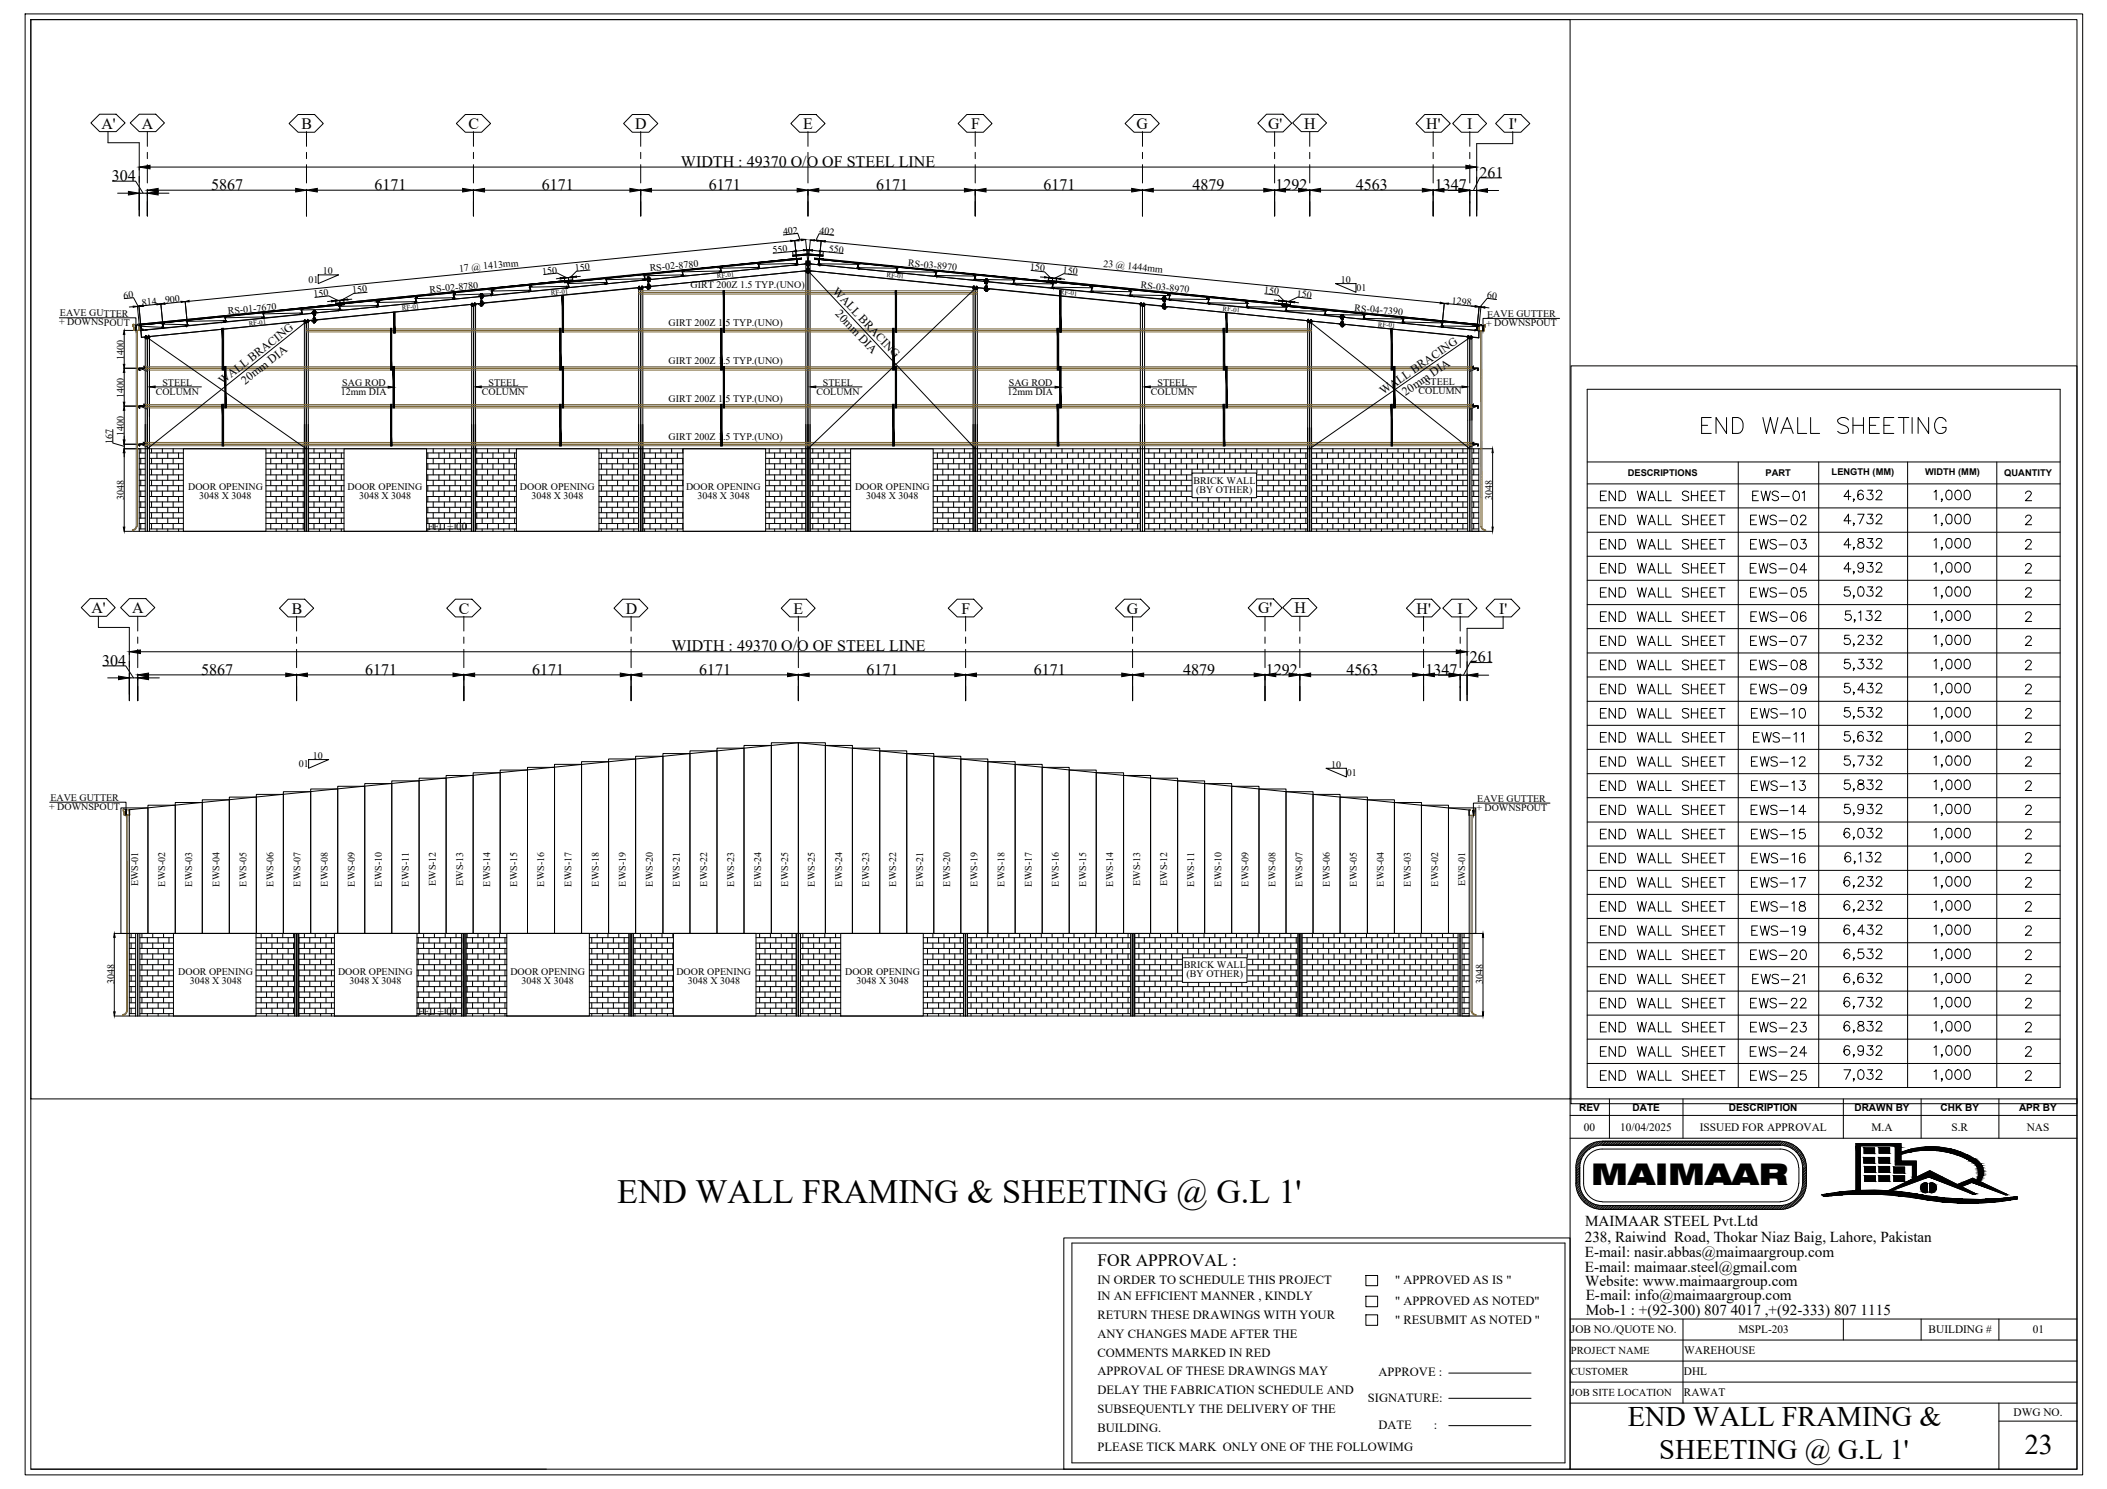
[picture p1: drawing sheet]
<svg xmlns="http://www.w3.org/2000/svg" width="297mm" height="210mm" viewBox="0 0 297 210" stroke-linecap="round" stroke-linejoin="round" font-family="sans-serif">
<defs><g id="words">
<text font-size="5.7" x="238.8" y="62.4">END WALL SHEETING</text>
<text font-size="4.8" x="87" y="169.6">END WALL FRAMING &amp; SHEETING @ G.L 1'</text>
<g font-size="4.4">
<text x="246.2" y="72">EWS-01</text>
<text x="245.9" y="75.1">EWS-02</text>
<text x="245.9" y="78.7">EWS-03</text>
<text x="245.9" y="85.4">EWS-05</text>
<text x="245.9" y="88.9">EWS-06</text>
<text x="245.9" y="95.6">EWS-08</text>
<text x="245.9" y="99.1">EWS-09</text>
<text x="245.9" y="109.4">EWS-12</text>
<text x="245.9" y="116.1">EWS-14</text>
<text x="245.9" y="119.6">EWS-15</text>
<text x="246.2" y="122.8">EWS-16</text>
<text x="245.9" y="126.3">EWS-17</text>
<text x="245.9" y="129.8">EWS-18</text>
<text x="245.9" y="136.5">EWS-20</text>
<text x="246.2" y="133">EWS-19</text>
<text x="245.9" y="143.2">EWS-22</text>
<text x="246.2" y="140.1">EWS-21</text>
<text x="245.9" y="146.8">EWS-23</text>
<text x="245.9" y="150.3">EWS-24</text>
<text x="245.9" y="153.5">EWS-25</text>
</g>
<text font-size="4.2" x="224.3" y="167.1">MAIMAAR</text>
<g font-size="4">
<text x="245.9" y="81.8">EWS-04</text>
<text x="245.9" y="92.1">EWS-07</text>
<text x="245.9" y="102.3">EWS-10</text>
<text x="245.9" y="112.5">EWS-13</text>
<text x="229.5" y="201.1">END WALL FRAMING &amp;</text>
<text x="233.9" y="205.6">SHEETING @ G.L 1'</text>
<text x="285.4" y="205">23</text>
</g>
<text font-size="2.5" x="154.7" y="178.4">FOR APPROVAL :</text>
<g font-size="2.3">
<text x="96" y="23.5">WIDTH : 49370 O/O OF STEEL LINE</text>
<text x="15.8" y="25.5">304</text>
<text x="29.7" y="26.8">5867</text>
<text x="52.8" y="26.8">6171</text>
<text x="76.4" y="26.8">6171</text>
<text x="99.9" y="26.8">6171</text>
<text x="123.5" y="26.8">6171</text>
<text x="147.1" y="26.8">6171</text>
<text x="168.1" y="26.8">4879</text>
<text x="179.8" y="26.8">1292</text>
<text x="191.2" y="26.8">4563</text>
<text x="202.3" y="26.8">1347</text>
<text x="208.6" y="25">261</text>
<text x="14.4" y="93.8">304</text>
<text x="28.3" y="95.1">5867</text>
<text x="51.5" y="95.1">6171</text>
<text x="75" y="95.1">6171</text>
<text x="94.6" y="91.8">WIDTH : 49370 O/O OF STEEL LINE</text>
<text x="98.6" y="95.1">6171</text>
<text x="122.2" y="95.1">6171</text>
<text x="145.7" y="95.1">6171</text>
<text x="166.8" y="95.1">4879</text>
<text x="178.5" y="95.1">1292</text>
<text x="189.8" y="95.1">4563</text>
<text x="200.9" y="95.1">1347</text>
<text x="207.2" y="93.4">261</text>
</g>
<g font-size="2.2">
<text x="14.3" y="18.1">A'</text>
<text x="20" y="18.1">A</text>
<text x="42.5" y="18.2">B</text>
<text x="66" y="18.2">C</text>
<text x="89.6" y="18.2">D</text>
<text x="113.2" y="18.2">E</text>
<text x="136.9" y="18.2">F</text>
<text x="160.2" y="18.2">G</text>
<text x="178.8" y="18.2">G'</text>
<text x="183.8" y="18.1">H</text>
<text x="201.1" y="18.2">H'</text>
<text x="206.8" y="18.2">I</text>
<text x="212.7" y="18.2">I'</text>
<text x="12.9" y="86.5">A'</text>
<text x="18.7" y="86.5">A</text>
<text x="41.1" y="86.5">B</text>
<text x="64.7" y="86.5">C</text>
<text x="88.2" y="86.5">D</text>
<text x="111.9" y="86.5">E</text>
<text x="135.5" y="86.5">F</text>
<text x="158.9" y="86.5">G</text>
<text x="177.4" y="86.5">G'</text>
<text x="182.5" y="86.5">H</text>
<text x="199.7" y="86.5">H'</text>
<text x="205.5" y="86.5">I</text>
<text x="211.4" y="86.5">I'</text>
</g>
<g font-size="2.1">
<text x="223.5" y="172.8">MAIMAAR STEEL Pvt.Ltd</text>
<text x="223.4" y="175.1">238, Raiwind Road, Thokar Niaz Baig, Lahore, Pakistan</text>
<text x="223.4" y="177.2">E-mail: nasir.abbas@maimaargroup.com</text>
<text x="223.4" y="179.3">E-mail: maimaar.steel@gmail.com</text>
<text x="223.5" y="181.3">Website: www.maimaargroup.com</text>
<text x="223.5" y="183.2">E-mail: info@maimaargroup.com</text>
<text x="223.5" y="185.3">Mob-1 : +(92-300) 807 4017 ,+(92-333) 807 1115</text>
</g>
<g font-size="1.8">
<text x="154.7" y="181">IN ORDER TO SCHEDULE THIS PROJECT</text>
<text x="154.7" y="183.3">IN AN EFFICIENT MANNER , KINDLY</text>
<text x="154.7" y="186">RETURN THESE DRAWINGS WITH YOUR</text>
<text x="196.7" y="181">&quot; APPROVED AS IS &quot;</text>
<text x="196.7" y="183.9">&quot; APPROVED AS NOTED&quot;</text>
<text x="154.7" y="188.6">ANY CHANGES MADE AFTER THE</text>
<text x="154.7" y="191.3">COMMENTS MARKED IN RED</text>
<text x="196.7" y="186.6">&quot; RESUBMIT AS NOTED &quot;</text>
<text x="154.7" y="193.9">APPROVAL OF THESE DRAWINGS MAY</text>
<text x="154.7" y="196.6">DELAY THE FABRICATION SCHEDULE AND</text>
<text x="192.9" y="197.6">SIGNATURE:</text>
<text x="194.3" y="194">APPROVE :</text>
<text x="154.7" y="199.2">SUBSEQUENTLY THE DELIVERY OF THE</text>
<text x="154.7" y="201.9">BUILDING.</text>
<text x="194.3" y="201.4">DATE</text>
<text x="202.1" y="201.4">:</text>
<text x="154.7" y="204.5">PLEASE TICK MARK ONLY ONE OF THE FOLLOWIMG</text>
</g>
<g font-size="1.7">
<text x="117.3" y="41.1" transform="rotate(47 117.3 41.1)">WALL BRACING</text>
<text x="117.7" y="44.3" transform="rotate(47 117.7 44.3)">20mm DIA</text>
<text x="31.4" y="54.3" transform="rotate(-38 31.4 54.3)">WALL BRACING</text>
<text x="34.6" y="54.2" transform="rotate(-38 34.6 54.2)">20mm DIA</text>
<text x="195" y="55.7" transform="rotate(-34 195 55.7)">WALL BRACING</text>
<text x="198.1" y="55.9" transform="rotate(-35 198.1 55.9)">20mm DIA</text>
</g>
<g font-size="1.6">
<text x="223.3" y="159.4">00</text>
<text x="228.4" y="159.4">10/04/2025</text>
<text x="239.6" y="159.4">ISSUED FOR APPROVAL</text>
<text x="263.8" y="159.4">M.A</text>
<text x="275.1" y="159.4">S.R</text>
<text x="285.7" y="159.4">NAS</text>
<text x="221.5" y="187.8">JOB NO./QUOTE NO.</text>
<text x="237.4" y="190.9">WAREHOUSE</text>
<text x="245.1" y="188">MSPL-203</text>
<text x="271.9" y="188">BUILDING #</text>
<text x="286.6" y="188">01</text>
<text x="237.4" y="193.9">DHL</text>
<text x="237.4" y="196.8">RAWAT</text>
<text x="283.9" y="199.6">DWG NO.</text>
</g>
<g font-size="1.5">
<text x="221.5" y="190.9">PROJECT NAME</text>
<text x="221.4" y="193.9">CUSTOMER</text>
<text x="221.5" y="196.8">JOB SITE LOCATION</text>
</g>
<g font-size="1.4">
<text x="109" y="35.7" transform="rotate(-6 109 35.7)">550</text>
<text x="110.4" y="33.1" transform="rotate(-6 110.4 33.1)">402</text>
<text x="115.5" y="32.9" transform="rotate(6 115.5 32.9)">402</text>
<text x="116.8" y="35.5" transform="rotate(6 116.8 35.5)">550</text>
<text x="43.5" y="39.8">01</text>
<text x="44.3" y="41.9" transform="rotate(-6 44.3 41.9)">150</text>
<text x="45.5" y="38.7">10</text>
<text x="49.7" y="41.4" transform="rotate(-6 49.7 41.4)">150</text>
<text x="60.6" y="41.3" transform="rotate(-5 60.6 41.3)">RS-02-8780</text>
<text x="64.8" y="38.3" transform="rotate(-6 64.8 38.3)">17 @ 1413mm</text>
<text x="76.5" y="38.7" transform="rotate(-6 76.5 38.7)">150</text>
<text x="81.1" y="38.2" transform="rotate(-6 81.1 38.2)">150</text>
<text x="91.6" y="38.2" transform="rotate(-5 91.6 38.2)">RS-02-8780</text>
<text x="97.4" y="40.7">GIRT 200Z 1.5 TYP.(UNO)</text>
<text x="128" y="37.5" transform="rotate(5 128 37.5)">RS-03-8970</text>
<text x="145.2" y="38.1" transform="rotate(5 145.2 38.1)">150</text>
<text x="149.8" y="38.5" transform="rotate(6 149.8 38.5)">150</text>
<text x="155.5" y="37.6" transform="rotate(5 155.5 37.6)">23 @ 1444mm</text>
<text x="160.8" y="40.7" transform="rotate(5 160.8 40.7)">RS-03-8970</text>
<text x="178.2" y="41.4" transform="rotate(6 178.2 41.4)">150</text>
<text x="182.8" y="41.8" transform="rotate(6 182.8 41.8)">150</text>
<text x="189" y="39.9">10</text>
<text x="191.2" y="41.1">01</text>
<text x="8.3" y="45.9">+ DOWNSPOUT</text>
<text x="8.5" y="44.6">EAVE GUTTER</text>
<text x="17.5" y="42.1" transform="rotate(-7 17.5 42.1)">60</text>
<text x="20.1" y="43.1" transform="rotate(-6 20.1 43.1)">814</text>
<text x="23.3" y="42.8" transform="rotate(-6 23.3 42.8)">900</text>
<text x="32.2" y="44.3" transform="rotate(-5 32.2 44.3)">RS-01-7670</text>
<text x="94.3" y="45.9">GIRT 200Z 1.5 TYP.(UNO)</text>
<text x="190.9" y="43.8" transform="rotate(5 190.9 43.8)">RS-04-7390</text>
<text x="204.6" y="42.8" transform="rotate(5 204.6 42.8)">1298</text>
<text x="209.5" y="46">+ DOWNSPOUT</text>
<text x="209.6" y="42.1" transform="rotate(5 209.6 42.1)">60</text>
<text x="209.7" y="44.8">EAVE GUTTER</text>
<text x="17.5" y="50.7" transform="rotate(-90 17.5 50.7)">1400</text>
<text x="94.3" y="51.3">GIRT 200Z 1.5 TYP.(UNO)</text>
<text x="17.5" y="56.1" transform="rotate(-90 17.5 56.1)">1400</text>
<text x="22" y="55.7">COLUMN</text>
<text x="22.9" y="54.4">STEEL</text>
<text x="48" y="55.7">12mm DIA</text>
<text x="48.2" y="54.5">SAG ROD</text>
<text x="67.9" y="55.7">COLUMN</text>
<text x="68.9" y="54.4">STEEL</text>
<text x="94.3" y="56.7">GIRT 200Z 1.5 TYP.(UNO)</text>
<text x="115.1" y="55.7">COLUMN</text>
<text x="116" y="54.4">STEEL</text>
<text x="142" y="55.7">12mm DIA</text>
<text x="142.2" y="54.5">SAG ROD</text>
<text x="162.2" y="55.7">COLUMN</text>
<text x="163.2" y="54.4">STEEL</text>
<text x="200" y="55.6">COLUMN</text>
<text x="200.9" y="54.3">STEEL</text>
<text x="15.9" y="62.6" transform="rotate(-90 15.9 62.6)">167</text>
<text x="17.5" y="61.4" transform="rotate(-90 17.5 61.4)">1400</text>
<text x="94.3" y="62">GIRT 200Z 1.5 TYP.(UNO)</text>
<text x="17.5" y="70.5" transform="rotate(-90 17.5 70.5)">3048</text>
<text x="26.5" y="69.1">DOOR OPENING</text>
<text x="28.1" y="70.3">3048 X 3048</text>
<text x="49" y="69.1">DOOR OPENING</text>
<text x="50.6" y="70.3">3048 X 3048</text>
<text x="73.3" y="69.1">DOOR OPENING</text>
<text x="74.9" y="70.3">3048 X 3048</text>
<text x="96.7" y="69.1">DOOR OPENING</text>
<text x="98.3" y="70.3">3048 X 3048</text>
<text x="120.6" y="69.1">DOOR OPENING</text>
<text x="122.1" y="70.3">3048 X 3048</text>
<text x="168.3" y="68.2">BRICK WALL</text>
<text x="168.6" y="69.5">(BY OTHER)</text>
<text x="210.4" y="70.5" transform="rotate(-90 210.4 70.5)">3048</text>
<text x="60.3" y="74.8">FFL ± 00</text>
<text x="44.1" y="107">10</text>
<text x="7.1" y="112.9">EAVE GUTTER</text>
<text x="42.1" y="108.2">01</text>
<text x="187.6" y="108.2">10</text>
<text x="189.9" y="109.4">01</text>
<text x="208.3" y="113.1">EAVE GUTTER</text>
<text x="6.9" y="114.2">+ DOWNSPOUT</text>
<text x="208.1" y="114.4">+ DOWNSPOUT</text>
<text x="19.5" y="124.9" transform="rotate(-90 19.5 124.9)">EWS-01</text>
<text x="23.3" y="125" transform="rotate(-90 23.3 125)">EWS-02</text>
<text x="27.1" y="125" transform="rotate(-90 27.1 125)">EWS-03</text>
<text x="30.9" y="125" transform="rotate(-90 30.9 125)">EWS-04</text>
<text x="34.7" y="125" transform="rotate(-90 34.7 125)">EWS-05</text>
<text x="38.6" y="125" transform="rotate(-90 38.6 125)">EWS-06</text>
<text x="42.4" y="125" transform="rotate(-90 42.4 125)">EWS-07</text>
<text x="46.2" y="125" transform="rotate(-90 46.2 125)">EWS-08</text>
<text x="50" y="125" transform="rotate(-90 50 125)">EWS-09</text>
<text x="53.8" y="125" transform="rotate(-90 53.8 125)">EWS-10</text>
<text x="57.6" y="125" transform="rotate(-90 57.6 125)">EWS-11</text>
<text x="61.5" y="124.9" transform="rotate(-90 61.5 124.9)">EWS-12</text>
<text x="65.3" y="124.9" transform="rotate(-90 65.3 124.9)">EWS-13</text>
<text x="69.1" y="125" transform="rotate(-90 69.1 125)">EWS-14</text>
<text x="72.9" y="125" transform="rotate(-90 72.9 125)">EWS-15</text>
<text x="76.7" y="125" transform="rotate(-90 76.7 125)">EWS-16</text>
<text x="80.6" y="125" transform="rotate(-90 80.6 125)">EWS-17</text>
<text x="84.4" y="125" transform="rotate(-90 84.4 125)">EWS-18</text>
<text x="88.2" y="125" transform="rotate(-90 88.2 125)">EWS-19</text>
<text x="92" y="125" transform="rotate(-90 92 125)">EWS-20</text>
<text x="95.8" y="125" transform="rotate(-90 95.8 125)">EWS-21</text>
<text x="99.7" y="125" transform="rotate(-90 99.7 125)">EWS-22</text>
<text x="103.5" y="125" transform="rotate(-90 103.5 125)">EWS-23</text>
<text x="107.3" y="125" transform="rotate(-90 107.3 125)">EWS-24</text>
<text x="111.1" y="125" transform="rotate(-90 111.1 125)">EWS-25</text>
<text x="114.9" y="125" transform="rotate(-90 114.9 125)">EWS-25</text>
<text x="118.7" y="125" transform="rotate(-90 118.7 125)">EWS-24</text>
<text x="122.5" y="125" transform="rotate(-90 122.5 125)">EWS-23</text>
<text x="126.4" y="125" transform="rotate(-90 126.4 125)">EWS-22</text>
<text x="130.2" y="125" transform="rotate(-90 130.2 125)">EWS-21</text>
<text x="134" y="125" transform="rotate(-90 134 125)">EWS-20</text>
<text x="137.8" y="125" transform="rotate(-90 137.8 125)">EWS-19</text>
<text x="141.6" y="125" transform="rotate(-90 141.6 125)">EWS-18</text>
<text x="145.4" y="125" transform="rotate(-90 145.4 125)">EWS-17</text>
<text x="149.3" y="125" transform="rotate(-90 149.3 125)">EWS-16</text>
<text x="153.1" y="125" transform="rotate(-90 153.1 125)">EWS-15</text>
<text x="156.9" y="125" transform="rotate(-90 156.9 125)">EWS-14</text>
<text x="160.7" y="124.9" transform="rotate(-90 160.7 124.9)">EWS-13</text>
<text x="164.5" y="124.9" transform="rotate(-90 164.5 124.9)">EWS-12</text>
<text x="168.3" y="125" transform="rotate(-90 168.3 125)">EWS-11</text>
<text x="172.2" y="125" transform="rotate(-90 172.2 125)">EWS-10</text>
<text x="176" y="125" transform="rotate(-90 176 125)">EWS-09</text>
<text x="179.8" y="125" transform="rotate(-90 179.8 125)">EWS-08</text>
<text x="183.6" y="125" transform="rotate(-90 183.6 125)">EWS-07</text>
<text x="187.5" y="125" transform="rotate(-90 187.5 125)">EWS-06</text>
<text x="191.3" y="125" transform="rotate(-90 191.3 125)">EWS-05</text>
<text x="195.1" y="125" transform="rotate(-90 195.1 125)">EWS-04</text>
<text x="198.9" y="125" transform="rotate(-90 198.9 125)">EWS-03</text>
<text x="202.8" y="125" transform="rotate(-90 202.8 125)">EWS-02</text>
<text x="206.6" y="124.9" transform="rotate(-90 206.6 124.9)">EWS-01</text>
<text x="25.1" y="137.4">DOOR OPENING</text>
<text x="47.7" y="137.4">DOOR OPENING</text>
<text x="72" y="137.4">DOOR OPENING</text>
<text x="95.4" y="137.4">DOOR OPENING</text>
<text x="119.2" y="137.4">DOOR OPENING</text>
<text x="166.9" y="136.5">BRICK WALL</text>
<text x="167.3" y="137.8">(BY OTHER)</text>
<text x="16.1" y="138.8" transform="rotate(-90 16.1 138.8)">3048</text>
<text x="26.7" y="138.7">3048 X 3048</text>
<text x="49.3" y="138.7">3048 X 3048</text>
<text x="59" y="143.1">FFL ± 00</text>
<text x="73.5" y="138.7">3048 X 3048</text>
<text x="97" y="138.7">3048 X 3048</text>
<text x="120.8" y="138.7">3048 X 3048</text>
<text x="209" y="138.8" transform="rotate(-90 209 138.8)">3048</text>
<text x="222.6" y="156.6">REV</text>
<text x="230.2" y="156.6">DATE</text>
<text x="243.7" y="156.6">DESCRIPTION</text>
<text x="261.4" y="156.6">DRAWN BY</text>
<text x="273.6" y="156.6">CHK BY</text>
<text x="284.6" y="156.6">APR BY</text>
</g>
<g font-size="1.3">
<text x="229.5" y="67.1">DESCRIPTIONS</text>
<text x="248.9" y="67.1">PART</text>
<text x="258.2" y="67">LENGTH (MM)</text>
<text x="271.4" y="67">WIDTH (MM)</text>
<text x="282.6" y="67.1">QUANTITY</text>
</g>
<g font-size="1">
<text x="77.7" y="41.6" transform="rotate(-6 77.7 41.6)">RF-01</text>
<text x="101.1" y="39.3" transform="rotate(-6 101.1 39.3)">RF-01</text>
<text x="125" y="39.1" transform="rotate(5 125 39.1)">RF-01</text>
<text x="149.4" y="41.5" transform="rotate(5 149.4 41.5)">RF-01</text>
<text x="35.1" y="45.9" transform="rotate(-6 35.1 45.9)">RF-01</text>
<text x="56.7" y="43.7" transform="rotate(-6 56.7 43.7)">RF-01</text>
<text x="172.4" y="43.8" transform="rotate(5 172.4 43.8)">RF-01</text>
<text x="194.3" y="46" transform="rotate(5 194.3 46)">RF-01</text>
</g>
</g></defs>
<!-- layer: Other object type -->
<g fill="none" stroke="#000" stroke-width=".14">
<path d="M91.3 39h.2M91.4 39v1.8M111.8 36l2.1-.2 2.1 .2v.1l-2.1-.2-2.1 .2zM113 36.4v.1l-33.4 3.3v-.1M113.8 37.2l-22.3 2.2M113.8 38.2l-22.3 2.2M113.9 36.8v1.7M114 37.2l25 2.5M114.8 36.4v.1l34.1 3.4-1.1-.1M139 39.3h.1M139.1 39.3v1.8M139.1 39.7l25 2.5"/>
<path d="M147.8 39.7l61 6.1v.1l-28.1-2.8v-.2M147.8 39.7v-.2l34.1 3.4v.2M148.9 39.6v.2l-1.1-.1M19.4 45.7l29.1-2.9v.1l-29.1 3zM44.2 44.1l-23.7 2.4M44.2 45.1l-24.2 2.5-.1-1 .9-.1-1 .1 .1 1 24.3-2.5M44.2 44.2l-23.7 2.3M44.2 43.7h.2M44.3 43.7v1.8M44.4 45.1l23.4-2.3-23.4 2.3M47.4 42.8l33.3-3.3 .1 .1-33.4 3.3zM67.8 41.8l-23.4 2.3"/>
<path d="M67.8 41.4h.1M67.8 41.4v1.8M67.9 41.8l23.4-2.4-23.4 2.4M91.3 40.4l-23.4 2.3M91.3 40.4l-23.4 2.4M139 40.7l-25-2.5 25 2.5M139.1 40.7l25 2.5M164.1 41.8h.1M164.2 41.8v1.8M164.2 42.2l25 2.5M164.2 43.2l25 2.5M189.2 44.3h.1"/>
<path d="M189.3 44.3v1.8M189.3 44.7l19.2 1.9v1l-19.2-1.9 19.2 1.9v-1M221.5 51.6h71.3v104h-71.3zM19.6 63.9h.9M19.6 64.6h.9M19.6 65.4h.9M19.6 66.1h.9M19.6 66.9h.9M19.6 67.7h.9M19.6 68.5h.9M19.6 69.2h.9M19.6 70h.9"/>
<path d="M19.6 70.8h.9M19.6 71.5h.9M19.6 72.3h.9M19.6 73h.9M19.6 73.8h.9M19.6 74.6h.9M19.8 63.3v.6M19.8 64.6v.8M19.8 66.1v.8M19.8 67.7v.8M19.8 69.2v.8M19.8 70.8v.7"/>
<path d="M19.8 72.3v.7M19.8 73.8v.8M21.1 63.9h4.8M21.1 64.6h4.8M21.1 65.4h4.8M21.1 66.1h4.8M21.1 66.9h4.8M21.1 67.7h4.8M21.1 68.5h4.8M21.1 69.2h4.8M21.1 70h4.8M21.1 70.8h4.8"/>
<path d="M21.1 71.5h4.8M21.1 72.3h4.8M21.1 73h4.8M21.1 73.8h4.8M21.1 74.6h4.8M21.4 63.3v.6M21.4 64.6v.8M21.4 66.1v.8M21.4 67.7v.8M21.4 69.2v.8M21.4 70.8v.7M21.4 72.3v.7"/>
<path d="M21.4 73.8v.8M22.1 63.9v.7M22.1 65.4v.7M22.1 66.9v.8M22.1 68.5v.7M22.1 70v.8M22.1 71.5v.8M22.1 73v.8M22.1 74.6v.3M22.9 63.3v.6M22.9 64.6v.8M22.9 66.1v.8"/>
<path d="M22.9 67.7v.8M22.9 69.2v.8M22.9 70.8v.7M22.9 72.3v.7M22.9 73.8v.8M23.7 63.9v.7M23.7 65.4v.7M23.7 66.9v.8M23.7 68.5v.7M23.7 70v.8M23.7 71.5v.8M23.7 73v.8"/>
<path d="M23.7 74.6v.3M24.4 63.3v.6M24.4 64.6v.8M24.4 66.1v.8M24.4 67.7v.8M24.4 69.2v.8M24.4 70.8v.7M24.4 72.3v.7M24.4 73.8v.8M25.2 63.9v.7M25.2 65.4v.7M25.2 66.9v.8"/>
<path d="M25.2 68.5v.7M25.2 70v.8M25.2 71.5v.8M25.2 73v.8M25.2 74.6v.3M25.9 63.3h11.6v11.6h-11.6zM37.5 63.9h5.4M37.5 64.6h5.4M37.5 65.4h5.4M37.5 66.1h5.4M37.5 66.9h5.4M37.5 67.7h5.4"/>
<path d="M37.5 68.5h5.4M37.5 69.2h5.4M37.5 70h5.4M37.5 70.8h5.4M37.5 71.5h5.4M37.5 72.3h5.4M37.5 73h5.4M37.5 73.8h5.4M37.5 74.6h5.4M38.2 63.3v.6M38.2 64.6v.8M38.2 66.1v.8"/>
<path d="M38.2 67.7v.8M38.2 69.2v.8M38.2 70.8v.7M38.2 72.3v.7M38.2 73.8v.8M38.9 63.9v.7M38.9 65.4v.7M38.9 66.9v.8M38.9 68.5v.7M38.9 70v.8M38.9 71.5v.8M38.9 73v.8"/>
<path d="M38.9 74.6v.3M39.7 63.3v.6M39.7 64.6v.8M39.7 66.1v.8M39.7 67.7v.8M39.7 69.2v.8M39.7 70.8v.7M39.7 72.3v.7M39.7 73.8v.8M40.5 63.9v.7M40.5 65.4v.7M40.5 66.9v.8"/>
<path d="M40.5 68.5v.7M40.5 70v.8M40.5 71.5v.8M40.5 73v.8M40.5 74.6v.3M41.2 63.3v.6M41.2 64.6v.8M41.2 66.1v.8M41.2 67.7v.8M41.2 69.2v.8M41.2 70.8v.7M41.2 72.3v.7"/>
<path d="M41.2 73.8v.8M42 63.9v.7M42 65.4v.7M42 66.9v.8M42 68.5v.7M42 70v.8M42 71.5v.8M42 73v.8M42 74.6v.3M42.7 63.3v.6M42.7 64.6v.8M42.7 66.1v.8"/>
<path d="M42.7 67.7v.8M42.7 69.2v.8M42.7 70.8v.7M42.7 72.3v.7M42.7 73.8v.8M43.5 63.9h5M43.5 64.6h5M43.5 65.4h5M43.5 66.1h5M43.5 66.9h5M43.5 67.7h5M43.5 68.5h5"/>
<path d="M43.5 69.2h5M43.5 70h5M43.5 70.8h5M43.5 71.5h5M43.5 72.3h5M43.5 73h5M43.5 73.8h5M43.5 74.6h5M43.5 63.9v.7M43.5 65.4v.7M43.5 66.9v.8M43.5 68.5v.7"/>
<path d="M43.5 70v.8M43.5 71.5v.8M43.5 73v.8M43.5 74.6v.3M44.3 63.3v.6M44.3 64.6v.8M44.3 66.1v.8M44.3 67.7v.8M44.3 69.2v.8M44.3 70.8v.7M44.3 72.3v.7M44.3 73.8v.8"/>
<path d="M45 63.9v.7M45 65.4v.7M45 66.9v.8M45 68.5v.7M45 70v.8M45 71.5v.8M45 73v.8M45 74.6v.3M45.8 63.3v.6M45.8 64.6v.8M45.8 66.1v.8M45.8 67.7v.8"/>
<path d="M45.8 69.2v.8M45.8 70.8v.7M45.8 72.3v.7M45.8 73.8v.8M46.6 63.9v.7M46.6 65.4v.7M46.6 66.9v.8M46.6 68.5v.7M46.6 70v.8M46.6 71.5v.8M46.6 73v.8M46.6 74.6v.3"/>
<path d="M47.4 63.3v.6M47.4 64.6v.8M47.4 66.1v.8M47.4 67.7v.8M47.4 69.2v.8M47.4 70.8v.7M47.4 72.3v.7M47.4 73.8v.8M48.1 63.9v.7M48.1 65.4v.7M48.1 66.9v.8M48.1 68.5v.7"/>
<path d="M48.1 70v.8M48.1 71.5v.8M48.1 73v.8M48.1 74.6v.3M48.5 63.3h11.6v11.6h-11.6zM60.1 63.9h6.4M60.1 64.6h6.4M60.1 65.4h6.4M60.1 66.1h6.4M60.1 66.9h6.4M60.1 67.7h6.4M60.1 68.5h6.4"/>
<path d="M60.1 69.2h6.4M60.1 70h6.4M60.1 70.8h6.4M60.1 71.5h6.4M60.1 72.3h6.4M60.1 73h6.4M60.1 73.8h6.4M60.1 74.6h6.4M60.3 63.9v.7M60.3 65.4v.7M60.3 66.9v.8M60.3 68.5v.7"/>
<path d="M60.3 70v.8M60.3 71.5v.8M60.3 73v.8M60.3 74.6v.3M61.1 63.3v.6M61.1 64.6v.8M61.1 66.1v.8M61.1 67.7v.8M61.1 69.2v.8M61.1 70.8v.7M61.1 72.3v.7M61.1 73.8v.8"/>
<path d="M61.9 63.9v.7M61.9 65.4v.7M61.9 66.9v.8M61.9 68.5v.7M61.9 70v.8M61.9 71.5v.8M61.9 73v.8M61.9 74.6v.3M62.6 63.3v.6M62.6 64.6v.8M62.6 66.1v.8M62.6 67.7v.8"/>
<path d="M62.6 69.2v.8M62.6 70.8v.7M62.6 72.3v.7M62.6 73.8v.8M63.4 63.9v.7M63.4 65.4v.7M63.4 66.9v.8M63.4 68.5v.7M63.4 70v.8M63.4 71.5v.8M63.4 73v.8M63.4 74.6v.3"/>
<path d="M64.2 63.3v.6M64.2 64.6v.8M64.2 66.1v.8M64.2 67.7v.8M64.2 69.2v.8M64.2 70.8v.7M64.2 72.3v.7M64.2 73.8v.8M64.9 63.9v.7M64.9 65.4v.7M64.9 66.9v.8M64.9 68.5v.7"/>
<path d="M64.9 70v.8M64.9 71.5v.8M64.9 73v.8M64.9 74.6v.3M65.7 63.3v.6M65.7 64.6v.8M65.7 66.1v.8M65.7 67.7v.8M65.7 69.2v.8M65.7 70.8v.7M65.7 72.3v.7M65.7 73.8v.8"/>
<path d="M66.4 63.9v.7M66.4 65.4v.7M66.4 66.9v.8M66.4 68.5v.7M66.4 70v.8M66.4 71.5v.8M66.4 73v.8M66.4 74.6v.3M67 63.9h5.8M67 64.6h5.8M67 65.4h5.8M67 66.1h5.8"/>
<path d="M67 66.9h5.8M67 67.7h5.8M67 68.5h5.8M67 69.2h5.8M67 70h5.8M67 70.8h5.8M67 71.5h5.8M67 72.3h5.8M67 73h5.8M67 73.8h5.8M67 74.6h5.8M67.2 63.3v.6"/>
<path d="M67.2 64.6v.8M67.2 66.1v.8M67.2 67.7v.8M67.2 69.2v.8M67.2 70.8v.7M67.2 72.3v.7M67.2 73.8v.8M68 63.9v.7M68 65.4v.7M68 66.9v.8M68 68.5v.7M68 70v.8"/>
<path d="M68 71.5v.8M68 73v.8M68 74.6v.3M68.7 63.3v.6M68.7 64.6v.8M68.7 66.1v.8M68.7 67.7v.8M68.7 69.2v.8M68.7 70.8v.7M68.7 72.3v.7M68.7 73.8v.8M69.5 63.9v.7"/>
<path d="M69.5 65.4v.7M69.5 66.9v.8M69.5 68.5v.7M69.5 70v.8M69.5 71.5v.8M69.5 73v.8M69.5 74.6v.3M70.3 63.3v.6M70.3 64.6v.8M70.3 66.1v.8M70.3 67.7v.8M70.3 69.2v.8"/>
<path d="M70.3 70.8v.7M70.3 72.3v.7M70.3 73.8v.8M71 63.9v.7M71 65.4v.7M71 66.9v.8M71 68.5v.7M71 70v.8M71 71.5v.8M71 73v.8M71 74.6v.3M71.8 63.3v.6"/>
<path d="M71.8 64.6v.8M71.8 66.1v.8M71.8 67.7v.8M71.8 69.2v.8M71.8 70.8v.7M71.8 72.3v.7M71.8 73.8v.8M72.5 63.9v.7M72.5 65.4v.7M72.5 66.9v.8M72.5 68.5v.7M72.5 70v.8"/>
<path d="M72.5 71.5v.8M72.5 73v.8M72.5 74.6v.3M72.8 63.3h11.6v11.6h-11.6zM84.4 63.9h5.6M84.4 64.6h5.6M84.4 65.4h5.6M84.4 66.1h5.6M84.4 66.9h5.6M84.4 67.7h5.6M84.4 68.5h5.6M84.4 69.2h5.6"/>
<path d="M84.4 70h5.6M84.4 70.8h5.6M84.4 71.5h5.6M84.4 72.3h5.6M84.4 73h5.6M84.4 73.8h5.6M84.4 74.6h5.6M84.8 63.9v.7M84.8 65.4v.7M84.8 66.9v.8M84.8 68.5v.7M84.8 70v.8"/>
<path d="M84.8 71.5v.8M84.8 73v.8M84.8 74.6v.3M85.5 63.3v.6M85.5 64.6v.8M85.5 66.1v.8M85.5 67.7v.8M85.5 69.2v.8M85.5 70.8v.7M85.5 72.3v.7M85.5 73.8v.8M86.3 63.9v.7"/>
<path d="M86.3 65.4v.7M86.3 66.9v.8M86.3 68.5v.7M86.3 70v.8M86.3 71.5v.8M86.3 73v.8M86.3 74.6v.3M87.1 63.3v.6M87.1 64.6v.8M87.1 66.1v.8M87.1 67.7v.8M87.1 69.2v.8"/>
<path d="M87.1 70.8v.7M87.1 72.3v.7M87.1 73.8v.8M87.8 63.9v.7M87.8 65.4v.7M87.8 66.9v.8M87.8 68.5v.7M87.8 70v.8M87.8 71.5v.8M87.8 73v.8M87.8 74.6v.3M88.6 63.3v.6"/>
<path d="M88.6 64.6v.8M88.6 66.1v.8M88.6 67.7v.8M88.6 69.2v.8M88.6 70.8v.7M88.6 72.3v.7M88.6 73.8v.8M89.4 63.9v.7M89.4 65.4v.7M89.4 66.9v.8M89.4 68.5v.7M89.4 70v.8"/>
<path d="M89.4 71.5v.8M89.4 73v.8M89.4 74.6v.3M90.6 63.9h5.7M90.6 64.6h5.7M90.6 65.4h5.7M90.6 66.1h5.7M90.6 66.9h5.7M90.6 67.7h5.7M90.6 68.5h5.7M90.6 69.2h5.7M90.6 70h5.7"/>
<path d="M90.6 70.8h5.7M90.6 71.5h5.7M90.6 72.3h5.7M90.6 73h5.7M90.6 73.8h5.7M90.6 74.6h5.7M90.9 63.9v.7M90.9 65.4v.7M90.9 66.9v.8M90.9 68.5v.7M90.9 70v.8M90.9 71.5v.8"/>
<path d="M90.9 73v.8M90.9 74.6v.3M91.6 63.3v.6M91.6 64.6v.8M91.6 66.1v.8M91.6 67.7v.8M91.6 69.2v.8M91.6 70.8v.7M91.6 72.3v.7M91.6 73.8v.8M92.4 63.9v.7M92.4 65.4v.7"/>
<path d="M92.4 66.9v.8M92.4 68.5v.7M92.4 70v.8M92.4 71.5v.8M92.4 73v.8M92.4 74.6v.3M93.2 63.3v.6M93.2 64.6v.8M93.2 66.1v.8M93.2 67.7v.8M93.2 69.2v.8M93.2 70.8v.7"/>
<path d="M93.2 72.3v.7M93.2 73.8v.8M93.9 63.9v.7M93.9 65.4v.7M93.9 66.9v.8M93.9 68.5v.7M93.9 70v.8M93.9 71.5v.8M93.9 73v.8M93.9 74.6v.3M94.7 63.3v.6M94.7 64.6v.8"/>
<path d="M94.7 66.1v.8M94.7 67.7v.8M94.7 69.2v.8M94.7 70.8v.7M94.7 72.3v.7M94.7 73.8v.8M95.5 63.9v.7M95.5 65.4v.7M95.5 66.9v.8M95.5 68.5v.7M95.5 70v.8M95.5 71.5v.8"/>
<path d="M95.5 73v.8M95.5 74.6v.3M96.3 63.3v.6M96.3 64.6v.8M96.3 66.1v.8M96.3 67.7v.8M96.3 69.2v.8M96.3 70.8v.7M96.3 72.3v.7M96.3 73.8v.8M96.3 63.3h11.6v11.6h-11.6zM107.9 63.9h5.7"/>
<path d="M107.9 64.6h5.7M107.9 65.4h5.7M107.9 66.1h5.7M107.9 66.9h5.7M107.9 67.7h5.7M107.9 68.5h5.7M107.9 69.2h5.7M107.9 70h5.7M107.9 70.8h5.7M107.9 71.5h5.7M107.9 72.3h5.7M107.9 73h5.7"/>
<path d="M107.9 73.8h5.7M107.9 74.6h5.7M108.4 63.3v.6M108.4 64.6v.8M108.4 66.1v.8M108.4 67.7v.8M108.4 69.2v.8M108.4 70.8v.7M108.4 72.3v.7M108.4 73.8v.8M109.2 63.9v.7M109.2 65.4v.7"/>
<path d="M109.2 66.9v.8M109.2 68.5v.7M109.2 70v.8M109.2 71.5v.8M109.2 73v.8M109.2 74.6v.3M110 63.3v.6M110 64.6v.8M110 66.1v.8M110 67.7v.8M110 69.2v.8M110 70.8v.7"/>
<path d="M110 72.3v.7M110 73.8v.8M110.7 63.9v.7M110.7 65.4v.7M110.7 66.9v.8M110.7 68.5v.7M110.7 70v.8M110.7 71.5v.8M110.7 73v.8M110.7 74.6v.3M111.5 63.3v.6M111.5 64.6v.8"/>
<path d="M111.5 66.1v.8M111.5 67.7v.8M111.5 69.2v.8M111.5 70.8v.7M111.5 72.3v.7M111.5 73.8v.8M112.3 63.9v.7M112.3 65.4v.7M112.3 66.9v.8M112.3 68.5v.7M112.3 70v.8M112.3 71.5v.8"/>
<path d="M112.3 73v.8M112.3 74.6v.3M113.1 63.3v.6M113.1 64.6v.8M113.1 66.1v.8M113.1 67.7v.8M113.1 69.2v.8M113.1 70.8v.7M113.1 72.3v.7M113.1 73.8v.8M114.2 63.9h5.7M114.2 64.6h5.7"/>
<path d="M114.2 65.4h5.7M114.2 66.1h5.7M114.2 66.9h5.7M114.2 67.7h5.7M114.2 68.5h5.7M114.2 69.2h5.7M114.2 70h5.7M114.2 70.8h5.7M114.2 71.5h5.7M114.2 72.3h5.7M114.2 73h5.7M114.2 73.8h5.7"/>
<path d="M114.2 74.6h5.7M114.6 63.3v.6M114.6 64.6v.8M114.6 66.1v.8M114.6 67.7v.8M114.6 69.2v.8M114.6 70.8v.7M114.6 72.3v.7M114.6 73.8v.8M115.3 63.9v.7M115.3 65.4v.7M115.3 66.9v.8"/>
<path d="M115.3 68.5v.7M115.3 70v.8M115.3 71.5v.8M115.3 73v.8M115.3 74.6v.3M116.1 63.3v.6M116.1 64.6v.8M116.1 66.1v.8M116.1 67.7v.8M116.1 69.2v.8M116.1 70.8v.7M116.1 72.3v.7"/>
<path d="M116.1 73.8v.8M116.9 63.9v.7M116.9 65.4v.7M116.9 66.9v.8M116.9 68.5v.7M116.9 70v.8M116.9 71.5v.8M116.9 73v.8M116.9 74.6v.3M117.6 63.3v.6M117.6 64.6v.8M117.6 66.1v.8"/>
<path d="M117.6 67.7v.8M117.6 69.2v.8M117.6 70.8v.7M117.6 72.3v.7M117.6 73.8v.8M118.4 63.9v.7M118.4 65.4v.7M118.4 66.9v.8M118.4 68.5v.7M118.4 70v.8M118.4 71.5v.8M118.4 73v.8"/>
<path d="M118.4 74.6v.3M119.2 63.3v.6M119.2 64.6v.8M119.2 66.1v.8M119.2 67.7v.8M119.2 69.2v.8M119.2 70.8v.7M119.2 72.3v.7M119.2 73.8v.8M119.9 63.3h11.7v11.6h-11.7zM131.6 63.9h5.6M131.6 64.6h5.6"/>
<path d="M131.6 65.4h5.6M131.6 66.1h5.6M131.6 66.9h5.6M131.6 67.7h5.6M131.6 68.5h5.6M131.6 69.2h5.6M131.6 70h5.6M131.6 70.8h5.6M131.6 71.5h5.6M131.6 72.3h5.6M131.6 73h5.6M131.6 73.8h5.6"/>
<path d="M131.6 74.6h5.6M132.2 63.9v.7M132.2 65.4v.7M132.2 66.9v.8M132.2 68.5v.7M132.2 70v.8M132.2 71.5v.8M132.2 73v.8M132.2 74.6v.3M132.9 63.3v.6M132.9 64.6v.8M132.9 66.1v.8"/>
<path d="M132.9 67.7v.8M132.9 69.2v.8M132.9 70.8v.7M132.9 72.3v.7M132.9 73.8v.8M133.7 63.9v.7M133.7 65.4v.7M133.7 66.9v.8M133.7 68.5v.7M133.7 70v.8M133.7 71.5v.8M133.7 73v.8"/>
<path d="M133.7 74.6v.3M134.4 63.3v.6M134.4 64.6v.8M134.4 66.1v.8M134.4 67.7v.8M134.4 69.2v.8M134.4 70.8v.7M134.4 72.3v.7M134.4 73.8v.8M135.2 63.9v.7M135.2 65.4v.7M135.2 66.9v.8"/>
<path d="M135.2 68.5v.7M135.2 70v.8M135.2 71.5v.8M135.2 73v.8M135.2 74.6v.3M136 63.3v.6M136 64.6v.8M136 66.1v.8M136 67.7v.8M136 69.2v.8M136 70.8v.7M136 72.3v.7"/>
<path d="M136 73.8v.8M136.7 63.9v.7M136.7 65.4v.7M136.7 66.9v.8M136.7 68.5v.7M136.7 70v.8M136.7 71.5v.8M136.7 73v.8M136.7 74.6v.3M137.8 63.9h23M137.8 64.6h23M137.8 65.4h23"/>
<path d="M137.8 66.1h23M137.8 66.9h23M137.8 67.7h23M137.8 68.5h23M137.8 69.2h23M137.8 70h23M137.8 70.8h23M137.8 71.5h23M137.8 72.3h23M137.8 73h23M137.8 73.8h23M137.8 74.6h23"/>
<path d="M138.2 63.9v.7M138.2 65.4v.7M138.2 66.9v.8M138.2 68.5v.7M138.2 70v.8M138.2 71.5v.8M138.2 73v.8M138.2 74.6v.3M139 63.3v.6M139 64.6v.8M139 66.1v.8M139 67.7v.8"/>
<path d="M139 69.2v.8M139 70.8v.7M139 72.3v.7M139 73.8v.8M139.8 63.9v.7M139.8 65.4v.7M139.8 66.9v.8M139.8 68.5v.7M139.8 70v.8M139.8 71.5v.8M139.8 73v.8M139.8 74.6v.3"/>
<path d="M140.5 63.3v.6M140.5 64.6v.8M140.5 66.1v.8M140.5 67.7v.8M140.5 69.2v.8M140.5 70.8v.7M140.5 72.3v.7M140.5 73.8v.8M141.3 63.9v.7M141.3 65.4v.7M141.3 66.9v.8M141.3 68.5v.7"/>
<path d="M141.3 70v.8M141.3 71.5v.8M141.3 73v.8M141.3 74.6v.3M142.1 63.3v.6M142.1 64.6v.8M142.1 66.1v.8M142.1 67.7v.8M142.1 69.2v.8M142.1 70.8v.7M142.1 72.3v.7M142.1 73.8v.8"/>
<path d="M142.8 63.9v.7M142.8 65.4v.7M142.8 66.9v.8M142.8 68.5v.7M142.8 70v.8M142.8 71.5v.8M142.8 73v.8M142.8 74.6v.3M143.6 63.3v.6M143.6 64.6v.8M143.6 66.1v.8M143.6 67.7v.8"/>
<path d="M143.6 69.2v.8M143.6 70.8v.7M143.6 72.3v.7M143.6 73.8v.8M144.3 63.9v.7M144.3 65.4v.7M144.3 66.9v.8M144.3 68.5v.7M144.3 70v.8M144.3 71.5v.8M144.3 73v.8M144.3 74.6v.3"/>
<path d="M145.1 63.3v.6M145.1 64.6v.8M145.1 66.1v.8M145.1 67.7v.8M145.1 69.2v.8M145.1 70.8v.7M145.1 72.3v.7M145.1 73.8v.8M145.9 63.9v.7M145.9 65.4v.7M145.9 66.9v.8M145.9 68.5v.7"/>
<path d="M145.9 70v.8M145.9 71.5v.8M145.9 73v.8M145.9 74.6v.3M146.7 63.3v.6M146.7 64.6v.8M146.7 66.1v.8M146.7 67.7v.8M146.7 69.2v.8M146.7 70.8v.7M146.7 72.3v.7M146.7 73.8v.8"/>
<path d="M147.4 63.9v.7M147.4 65.4v.7M147.4 66.9v.8M147.4 68.5v.7M147.4 70v.8M147.4 71.5v.8M147.4 73v.8M147.4 74.6v.3M148.2 63.3v.6M148.2 64.6v.8M148.2 66.1v.8M148.2 67.7v.8"/>
<path d="M148.2 69.2v.8M148.2 70.8v.7M148.2 72.3v.7M148.2 73.8v.8M149 63.9v.7M149 65.4v.7M149 66.9v.8M149 68.5v.7M149 70v.8M149 71.5v.8M149 73v.8M149 74.6v.3"/>
<path d="M149.7 63.3v.6M149.7 64.6v.8M149.7 66.1v.8M149.7 67.7v.8M149.7 69.2v.8M149.7 70.8v.7M149.7 72.3v.7M149.7 73.8v.8M150.5 63.9v.7M150.5 65.4v.7M150.5 66.9v.8M150.5 68.5v.7"/>
<path d="M150.5 70v.8M150.5 71.5v.8M150.5 73v.8M150.5 74.6v.3M151.2 63.3v.6M151.2 64.6v.8M151.2 66.1v.8M151.2 67.7v.8M151.2 69.2v.8M151.2 70.8v.7M151.2 72.3v.7M151.2 73.8v.8"/>
<path d="M152 63.9v.7M152 65.4v.7M152 66.9v.8M152 68.5v.7M152 70v.8M152 71.5v.8M152 73v.8M152 74.6v.3M152.8 63.3v.6M152.8 64.6v.8M152.8 66.1v.8M152.8 67.7v.8"/>
<path d="M152.8 69.2v.8M152.8 70.8v.7M152.8 72.3v.7M152.8 73.8v.8M153.5 63.9v.7M153.5 65.4v.7M153.5 66.9v.8M153.5 68.5v.7M153.5 70v.8M153.5 71.5v.8M153.5 73v.8M153.5 74.6v.3"/>
<path d="M154.3 63.3v.6M154.3 64.6v.8M154.3 66.1v.8M154.3 67.7v.8M154.3 69.2v.8M154.3 70.8v.7M154.3 72.3v.7M154.3 73.8v.8M155.1 63.9v.7M155.1 65.4v.7M155.1 66.9v.8M155.1 68.5v.7"/>
<path d="M155.1 70v.8M155.1 71.5v.8M155.1 73v.8M155.1 74.6v.3M155.8 63.3v.6M155.8 64.6v.8M155.8 66.1v.8M155.8 67.7v.8M155.8 69.2v.8M155.8 70.8v.7M155.8 72.3v.7M155.8 73.8v.8"/>
<path d="M156.6 63.9v.7M156.6 65.4v.7M156.6 66.9v.8M156.6 68.5v.7M156.6 70v.8M156.6 71.5v.8M156.6 73v.8M156.6 74.6v.3M157.3 63.3v.6M157.3 64.6v.8M157.3 66.1v.8M157.3 67.7v.8"/>
<path d="M157.3 69.2v.8M157.3 70.8v.7M157.3 72.3v.7M157.3 73.8v.8M158.1 63.9v.7M158.1 65.4v.7M158.1 66.9v.8M158.1 68.5v.7M158.1 70v.8M158.1 71.5v.8M158.1 73v.8M158.1 74.6v.3"/>
<path d="M158.9 63.3v.6M158.9 64.6v.8M158.9 66.1v.8M158.9 67.7v.8M158.9 69.2v.8M158.9 70.8v.7M158.9 72.3v.7M158.9 73.8v.8M159.6 63.9v.7M159.6 65.4v.7M159.6 66.9v.8M159.6 68.5v.7"/>
<path d="M159.6 70v.8M159.6 71.5v.8M159.6 73v.8M159.6 74.6v.3M160.4 63.3v.6M160.4 64.6v.8M160.4 66.1v.8M160.4 67.7v.8M160.4 69.2v.8M160.4 70.8v.7M160.4 72.3v.7M160.4 73.8v.8"/>
<path d="M161.4 63.9h22.9M161.4 64.6h22.9M161.4 65.4h22.9M161.4 66.1h22.9M161.4 66.9h6.6M161.4 67.7h6.6M161.4 68.5h6.6M161.4 69.2h6.6M161.4 70h6.6M161.4 70.8h22.9M161.4 71.5h22.9M161.4 72.3h22.9"/>
<path d="M161.4 73h22.9M161.4 73.8h22.9M161.4 74.6h22.9M162 63.3v.6M162 64.6v.8M162 66.1v.8M162 67.7v.8M162 69.2v.8M162 70.8v.7M162 72.3v.7M162 73.8v.8M162.7 63.9v.7"/>
<path d="M162.7 65.4v.7M162.7 66.9v.8M162.7 68.5v.7M162.7 70v.8M162.7 71.5v.8M162.7 73v.8M162.7 74.6v.3M163.5 63.3v.6M163.5 64.6v.8M163.5 66.1v.8M163.5 67.7v.8M163.5 69.2v.8"/>
<path d="M163.5 70.8v.7M163.5 72.3v.7M163.5 73.8v.8M164.2 63.9v.7M164.2 65.4v.7M164.2 66.9v.8M164.2 68.5v.7M164.2 70v.8M164.2 71.5v.8M164.2 73v.8M164.2 74.6v.3M165 63.3v.6"/>
<path d="M165 64.6v.8M165 66.1v.8M165 67.7v.8M165 69.2v.8M165 70.8v.7M165 72.3v.7M165 73.8v.8M165.8 63.9v.7M165.8 65.4v.7M165.8 66.9v.8M165.8 68.5v.7M165.8 70v.8"/>
<path d="M165.8 71.5v.8M165.8 73v.8M165.8 74.6v.3M166.5 63.3v.6M166.5 64.6v.8M166.5 66.1v.8M166.5 67.7v.8M166.5 69.2v.8M166.5 70.8v.7M166.5 72.3v.7M166.5 73.8v.8M167.3 63.9v.7"/>
<path d="M167.3 65.4v.7M167.3 66.9v.8M167.3 68.5v.7M167.3 70v.8M167.3 71.5v.8M167.3 73v.8M167.3 74.6v.3M168 66.7h9.2v3.5h-9.2zM168 63.3v.6M168 64.6v.8M168 66.1v.6M168 70.8v.7"/>
<path d="M168 72.3v.7M168 73.8v.8M168.8 63.9v.7M168.8 65.4v.7M168.8 70.2v.6M168.8 71.5v.8M168.8 73v.8M168.8 74.6v.3M169.6 63.3v.6M169.6 64.6v.8M169.6 66.1v.6M169.6 70.8v.7"/>
<path d="M169.6 72.3v.7M169.6 73.8v.8M170.3 63.9v.7M170.3 65.4v.7M170.3 70.2v.6M170.3 71.5v.8M170.3 73v.8M170.3 74.6v.3M171.1 63.3v.6M171.1 64.6v.8M171.1 66.1v.6M171.1 70.8v.7"/>
<path d="M171.1 72.3v.7M171.1 73.8v.8M171.9 63.9v.7M171.9 65.4v.7M171.9 70.2v.6M171.9 71.5v.8M171.9 73v.8M171.9 74.6v.3M172.6 63.3v.6M172.6 64.6v.8M172.6 66.1v.6M172.6 70.8v.7"/>
<path d="M172.6 72.3v.7M172.6 73.8v.8M173.4 63.9v.7M173.4 65.4v.7M173.4 70.2v.6M173.4 71.5v.8M173.4 73v.8M173.4 74.6v.3M174.1 63.3v.6M174.1 64.6v.8M174.1 66.1v.6M174.1 70.8v.7"/>
<path d="M174.1 72.3v.7M174.1 73.8v.8M174.9 63.9v.7M174.9 65.4v.7M174.9 70.2v.6M174.9 71.5v.8M174.9 73v.8M174.9 74.6v.3M175.7 63.3v.6M175.7 64.6v.8M175.7 66.1v.6M175.7 70.8v.7"/>
<path d="M175.7 72.3v.7M175.7 73.8v.8M176.4 63.9v.7M176.4 65.4v.7M176.4 70.2v.6M176.4 71.5v.8M176.4 73v.8M176.4 74.6v.3M177.2 63.3v.6M177.2 64.6v.8M177.2 66.1v.6M177.2 70.8v.7"/>
<path d="M177.2 72.3v.7M177.2 73.8v.8M177.2 66.9h7.1M177.2 67.7h7.1M177.2 68.5h7.1M177.2 69.2h7.1M177.2 70h7.1M178 63.9v.7M178 65.4v.7M178 66.9v.8M178 68.5v.7M178 70v.8"/>
<path d="M178 71.5v.8M178 73v.8M178 74.6v.3M178.8 63.3v.6M178.8 64.6v.8M178.8 66.1v.8M178.8 67.7v.8M178.8 69.2v.8M178.8 70.8v.7M178.8 72.3v.7M178.8 73.8v.8M179.5 63.9v.7"/>
<path d="M179.5 65.4v.7M179.5 66.9v.8M179.5 68.5v.7M179.5 70v.8M179.5 71.5v.8M179.5 73v.8M179.5 74.6v.3M180.3 63.3v.6M180.3 64.6v.8M180.3 66.1v.8M180.3 67.7v.8M180.3 69.2v.8"/>
<path d="M180.3 70.8v.7M180.3 72.3v.7M180.3 73.8v.8M181 63.9v.7M181 65.4v.7M181 66.9v.8M181 68.5v.7M181 70v.8M181 71.5v.8M181 73v.8M181 74.6v.3M181.8 63.3v.6"/>
<path d="M181.8 64.6v.8M181.8 66.1v.8M181.8 67.7v.8M181.8 69.2v.8M181.8 70.8v.7M181.8 72.3v.7M181.8 73.8v.8M182.6 63.9v.7M182.6 65.4v.7M182.6 66.9v.8M182.6 68.5v.7M182.6 70v.8"/>
<path d="M182.6 71.5v.8M182.6 73v.8M182.6 74.6v.3M183.3 63.3v.6M183.3 64.6v.8M183.3 66.1v.8M183.3 67.7v.8M183.3 69.2v.8M183.3 70.8v.7M183.3 72.3v.7M183.3 73.8v.8M184.1 63.9v.7"/>
<path d="M184.1 65.4v.7M184.1 66.9v.8M184.1 68.5v.7M184.1 70v.8M184.1 71.5v.8M184.1 73v.8M184.1 74.6v.3M184.9 63.9h22M184.9 64.6h22M184.9 65.4h22M184.9 66.1h22M184.9 66.9h22"/>
<path d="M184.9 67.7h22M184.9 68.5h22M184.9 69.2h22M184.9 70h22M184.9 70.8h22M184.9 71.5h22M184.9 72.3h22M184.9 73h22M184.9 73.8h22M184.9 74.6h22M185.6 63.9v.7M185.6 65.4v.7"/>
<path d="M185.6 66.9v.8M185.6 68.5v.7M185.6 70v.8M185.6 71.5v.8M185.6 73v.8M185.6 74.6v.3M186.4 63.3v.6M186.4 64.6v.8M186.4 66.1v.8M186.4 67.7v.8M186.4 69.2v.8M186.4 70.8v.7"/>
<path d="M186.4 72.3v.7M186.4 73.8v.8M187.1 63.9v.7M187.1 65.4v.7M187.1 66.9v.8M187.1 68.5v.7M187.1 70v.8M187.1 71.5v.8M187.1 73v.8M187.1 74.6v.3M187.9 63.3v.6M187.9 64.6v.8"/>
<path d="M187.9 66.1v.8M187.9 67.7v.8M187.9 69.2v.8M187.9 70.8v.7M187.9 72.3v.7M187.9 73.8v.8M188.7 63.9v.7M188.7 65.4v.7M188.7 66.9v.8M188.7 68.5v.7M188.7 70v.8M188.7 71.5v.8"/>
<path d="M188.7 73v.8M188.7 74.6v.3M189.4 63.3v.6M189.4 64.6v.8M189.4 66.1v.8M189.4 67.7v.8M189.4 69.2v.8M189.4 70.8v.7M189.4 72.3v.7M189.4 73.8v.8M190.2 63.9v.7M190.2 65.4v.7"/>
<path d="M190.2 66.9v.8M190.2 68.5v.7M190.2 70v.8M190.2 71.5v.8M190.2 73v.8M190.2 74.6v.3M191 63.3v.6M191 64.6v.8M191 66.1v.8M191 67.7v.8M191 69.2v.8M191 70.8v.7"/>
<path d="M191 72.3v.7M191 73.8v.8M191.7 63.9v.7M191.7 65.4v.7M191.7 66.9v.8M191.7 68.5v.7M191.7 70v.8M191.7 71.5v.8M191.7 73v.8M191.7 74.6v.3M192.5 63.3v.6M192.5 64.6v.8"/>
<path d="M192.5 66.1v.8M192.5 67.7v.8M192.5 69.2v.8M192.5 70.8v.7M192.5 72.3v.7M192.5 73.8v.8M193.2 63.9v.7M193.2 65.4v.7M193.2 66.9v.8M193.2 68.5v.7M193.2 70v.8M193.2 71.5v.8"/>
<path d="M193.2 73v.8M193.2 74.6v.3M194 63.3v.6M194 64.6v.8M194 66.1v.8M194 67.7v.8M194 69.2v.8M194 70.8v.7M194 72.3v.7M194 73.8v.8M194.8 63.9v.7M194.8 65.4v.7"/>
<path d="M194.8 66.9v.8M194.8 68.5v.7M194.8 70v.8M194.8 71.5v.8M194.8 73v.8M194.8 74.6v.3M195.6 63.3v.6M195.6 64.6v.8M195.6 66.1v.8M195.6 67.7v.8M195.6 69.2v.8M195.6 70.8v.7"/>
<path d="M195.6 72.3v.7M195.6 73.8v.8M196.3 63.9v.7M196.3 65.4v.7M196.3 66.9v.8M196.3 68.5v.7M196.3 70v.8M196.3 71.5v.8M196.3 73v.8M196.3 74.6v.3M197.1 63.3v.6M197.1 64.6v.8"/>
<path d="M197.1 66.1v.8M197.1 67.7v.8M197.1 69.2v.8M197.1 70.8v.7M197.1 72.3v.7M197.1 73.8v.8M197.9 63.9v.7M197.9 65.4v.7M197.9 66.9v.8M197.9 68.5v.7M197.9 70v.8M197.9 71.5v.8"/>
<path d="M197.9 73v.8M197.9 74.6v.3M198.6 63.3v.6M198.6 64.6v.8M198.6 66.1v.8M198.6 67.7v.8M198.6 69.2v.8M198.6 70.8v.7M198.6 72.3v.7M198.6 73.8v.8M199.4 63.9v.7M199.4 65.4v.7"/>
<path d="M199.4 66.9v.8M199.4 68.5v.7M199.4 70v.8M199.4 71.5v.8M199.4 73v.8M199.4 74.6v.3M200.1 63.3v.6M200.1 64.6v.8M200.1 66.1v.8M200.1 67.7v.8M200.1 69.2v.8M200.1 70.8v.7"/>
<path d="M200.1 72.3v.7M200.1 73.8v.8M200.9 63.9v.7M200.9 65.4v.7M200.9 66.9v.8M200.9 68.5v.7M200.9 70v.8M200.9 71.5v.8M200.9 73v.8M200.9 74.6v.3M201.7 63.3v.6M201.7 64.6v.8"/>
<path d="M201.7 66.1v.8M201.7 67.7v.8M201.7 69.2v.8M201.7 70.8v.7M201.7 72.3v.7M201.7 73.8v.8M202.4 63.9v.7M202.4 65.4v.7M202.4 66.9v.8M202.4 68.5v.7M202.4 70v.8M202.4 71.5v.8"/>
<path d="M202.4 73v.8M202.4 74.6v.3M203.2 63.3v.6M203.2 64.6v.8M203.2 66.1v.8M203.2 67.7v.8M203.2 69.2v.8M203.2 70.8v.7M203.2 72.3v.7M203.2 73.8v.8M203.9 63.9v.7M203.9 65.4v.7"/>
<path d="M203.9 66.9v.8M203.9 68.5v.7M203.9 70v.8M203.9 71.5v.8M203.9 73v.8M203.9 74.6v.3M204.7 63.3v.6M204.7 64.6v.8M204.7 66.1v.8M204.7 67.7v.8M204.7 69.2v.8M204.7 70.8v.7"/>
<path d="M204.7 72.3v.7M204.7 73.8v.8M205.5 63.9v.7M205.5 65.4v.7M205.5 66.9v.8M205.5 68.5v.7M205.5 70v.8M205.5 71.5v.8M205.5 73v.8M205.5 74.6v.3M206.2 63.3v.6M206.2 64.6v.8"/>
<path d="M206.2 66.1v.8M206.2 67.7v.8M206.2 69.2v.8M206.2 70.8v.7M206.2 72.3v.7M206.2 73.8v.8M207.5 74.9h1v-11.6h-188.9v11.6h188.9M207.5 63.9h1M207.5 64.6h1M207.5 65.4h1M207.5 66.1h1M207.5 66.9h1"/>
<path d="M207.5 67.7h1M207.5 68.5h1M207.5 69.2h1M207.5 70h1M207.5 70.8h1M207.5 71.5h1M207.5 72.3h1M207.5 73h1M207.5 73.8h1M207.5 74.6h1M207.8 63.3v.6M207.8 64.6v.8"/>
<path d="M207.8 66.1v.8M207.8 67.7v.8M207.8 69.2v.8M207.8 70.8v.7M207.8 72.3v.7M207.8 73.8v.8M18.2 131.6v11.6h188.9M18.2 132.2h.9M18.2 132.9h.9M18.2 133.7h.9M18.2 134.5h.9M18.2 135.2h.9"/>
<path d="M18.2 136h.9M18.2 136.8h.9M18.2 137.6h.9M18.2 138.3h.9M18.2 139.1h.9M18.2 139.8h.9M18.2 131.6h188.9M18.2 131.6v-17.5l94.4-9.4 94.5 9.5v17.4M18.5 131.6v.6M18.5 132.9v.8M18.5 134.5v.7M18.5 136v.8"/>
<path d="M18.5 137.6v.7M18.5 139.1v.7M19.7 132.2h4.8M19.7 132.9h4.8M19.7 133.7h4.8M19.7 134.5h4.8M19.7 135.2h4.8M19.7 136h4.8M19.7 136.8h4.8M19.7 137.6h4.8M19.7 138.3h4.8M19.7 139.1h4.8"/>
<path d="M19.7 139.8h4.8M20 131.6v.6M20 132.9v.8M20 134.5v.7M20 136v.8M20 137.6v.7M20 139.1v.7M20.8 132.2v.7M20.8 133.7v.8M20.8 135.2v.8M20.8 136.8v.8M20.8 138.3v.8"/>
<path d="M20.8 139.8v.8M21.5 131.6v.6M21.5 132.9v.8M21.5 134.5v.7M21.5 136v.8M21.5 137.6v.7M21.5 139.1v.7M22.3 132.2v.7M22.3 133.7v.8M22.3 135.2v.8M22.3 136.8v.8M22.3 138.3v.8"/>
<path d="M22.3 139.8v.8M23.1 131.6v.6M23.1 132.9v.8M23.1 134.5v.7M23.1 136v.8M23.1 137.6v.7M23.1 139.1v.7M23.8 132.2v.7M23.8 133.7v.8M23.8 135.2v.8M23.8 136.8v.8M23.8 138.3v.8"/>
<path d="M23.8 139.8v.8M24.5 131.6h11.6v11.6h-11.6zM36.1 132.2h5.5M36.1 132.9h5.5M36.1 133.7h5.5M36.1 134.5h5.5M36.1 135.2h5.5M36.1 136h5.5M36.1 136.8h5.5M36.1 137.6h5.5M36.1 138.3h5.5M36.1 139.1h5.5"/>
<path d="M36.1 139.8h5.5M36.8 131.6v.6M36.8 132.9v.8M36.8 134.5v.7M36.8 136v.8M36.8 137.6v.7M36.8 139.1v.7M37.6 132.2v.7M37.6 133.7v.8M37.6 135.2v.8M37.6 136.8v.8M37.6 138.3v.8"/>
<path d="M37.6 139.8v.8M38.3 131.6v.6M38.3 132.9v.8M38.3 134.5v.7M38.3 136v.8M38.3 137.6v.7M38.3 139.1v.7M39.1 132.2v.7M39.1 133.7v.8M39.1 135.2v.8M39.1 136.8v.8M39.1 138.3v.8"/>
<path d="M39.1 139.8v.8M39.9 131.6v.6M39.9 132.9v.8M39.9 134.5v.7M39.9 136v.8M39.9 137.6v.7M39.9 139.1v.7M40.6 132.2v.7M40.6 133.7v.8M40.6 135.2v.8M40.6 136.8v.8M40.6 138.3v.8"/>
<path d="M40.6 139.8v.8M41.4 131.6v.6M41.4 132.9v.8M41.4 134.5v.7M41.4 136v.8M41.4 137.6v.7M41.4 139.1v.7M42.1 132.2h5M42.1 132.9h5M42.1 133.7h5M42.1 134.5h5M42.1 135.2h5"/>
<path d="M42.1 136h5M42.1 136.8h5M42.1 137.6h5M42.1 138.3h5M42.1 139.1h5M42.1 139.8h5M42.1 132.2v.7M42.1 133.7v.8M42.1 135.2v.8M42.1 136.8v.8M42.1 138.3v.8M42.1 139.8v.8"/>
<path d="M42.9 131.6v.6M42.9 132.9v.8M42.9 134.5v.7M42.9 136v.8M42.9 137.6v.7M42.9 139.1v.7M43.7 132.2v.7M43.7 133.7v.8M43.7 135.2v.8M43.7 136.8v.8M43.7 138.3v.8M43.7 139.8v.8"/>
<path d="M44.4 131.6v.6M44.4 132.9v.8M44.4 134.5v.7M44.4 136v.8M44.4 137.6v.7M44.4 139.1v.7M45.2 132.2v.7M45.2 133.7v.8M45.2 135.2v.8M45.2 136.8v.8M45.2 138.3v.8M45.2 139.8v.8"/>
<path d="M46 131.6v.6M46 132.9v.8M46 134.5v.7M46 136v.8M46 137.6v.7M46 139.1v.7M46.7 132.2v.7M46.7 133.7v.8M46.7 135.2v.8M46.7 136.8v.8M46.7 138.3v.8M46.7 139.8v.8"/>
<path d="M47.1 131.6h11.7v11.6h-11.7zM58.8 132.2h6.3v.7h-6.3M58.8 133.7h6.3v.8h-6.3M58.8 135.2h6.3v.8h-6.3M58.8 136.8h6.3v.8h-6.3M58.8 138.3h6.3v.8h-6.3M58.8 139.8h6.3v.8h-6.3M59 132.2v.7M59 133.7v.8M59 135.2v.8M59 136.8v.8M59 138.3v.8"/>
<path d="M59 139.8v.8M59.7 131.6v.6M59.7 132.9v.8M59.7 134.5v.7M59.7 136v.8M59.7 137.6v.7M59.7 139.1v.7M60.5 132.2v.7M60.5 133.7v.8M60.5 135.2v.8M60.5 136.8v.8M60.5 138.3v.8"/>
<path d="M60.5 139.8v.8M61.2 131.6v.6M61.2 132.9v.8M61.2 134.5v.7M61.2 136v.8M61.2 137.6v.7M61.2 139.1v.7M62 132.2v.7M62 133.7v.8M62 135.2v.8M62 136.8v.8M62 138.3v.8"/>
<path d="M62 139.8v.8M62.8 131.6v.6M62.8 132.9v.8M62.8 134.5v.7M62.8 136v.8M62.8 137.6v.7M62.8 139.1v.7M63.5 132.2v.7M63.5 133.7v.8M63.5 135.2v.8M63.5 136.8v.8M63.5 138.3v.8"/>
<path d="M63.5 139.8v.8M64.3 131.6v.6M64.3 132.9v.8M64.3 134.5v.7M64.3 136v.8M64.3 137.6v.7M64.3 139.1v.7M65.7 132.2h5.7M65.7 132.9h5.7M65.7 133.7h5.7M65.7 134.5h5.7M65.7 135.2h5.7"/>
<path d="M65.7 136h5.7M65.7 136.8h5.7M65.7 137.6h5.7M65.7 138.3h5.7M65.7 139.1h5.7M65.7 139.8h5.7M65.9 131.6v.6M65.9 132.9v.8M65.9 134.5v.7M65.9 136v.8M65.9 137.6v.7M65.9 139.1v.7"/>
<path d="M66.6 132.2v.7M66.6 133.7v.8M66.6 135.2v.8M66.6 136.8v.8M66.6 138.3v.8M66.6 139.8v.8M67.4 131.6v.6M67.4 132.9v.8M67.4 134.5v.7M67.4 136v.8M67.4 137.6v.7M67.4 139.1v.7"/>
<path d="M68.1 132.2v.7M68.1 133.7v.8M68.1 135.2v.8M68.1 136.8v.8M68.1 138.3v.8M68.1 139.8v.8M68.9 131.6v.6M68.9 132.9v.8M68.9 134.5v.7M68.9 136v.8M68.9 137.6v.7M68.9 139.1v.7"/>
<path d="M69.7 132.2v.7M69.7 133.7v.8M69.7 135.2v.8M69.7 136.8v.8M69.7 138.3v.8M69.7 139.8v.8M70.4 131.6v.6M70.4 132.9v.8M70.4 134.5v.7M70.4 136v.8M70.4 137.6v.7M70.4 139.1v.7"/>
<path d="M71.2 132.2v.7M71.2 133.7v.8M71.2 135.2v.8M71.2 136.8v.8M71.2 138.3v.8M71.2 139.8v.8M71.4 131.6h11.7v11.6h-11.7zM83.1 132.2h5.6M83.1 132.9h5.6M83.1 133.7h5.6M83.1 134.5h5.6M83.1 135.2h5.6"/>
<path d="M83.1 136h5.6M83.1 136.8h5.6M83.1 137.6h5.6M83.1 138.3h5.6M83.1 139.1h5.6M83.1 139.8h5.6M83.4 132.2v.7M83.4 133.7v.8M83.4 135.2v.8M83.4 136.8v.8M83.4 138.3v.8M83.4 139.8v.8"/>
<path d="M84.2 131.6v.6M84.2 132.9v.8M84.2 134.5v.7M84.2 136v.8M84.2 137.6v.7M84.2 139.1v.7M84.9 132.2v.7M84.9 133.7v.8M84.9 135.2v.8M84.9 136.8v.8M84.9 138.3v.8M84.9 139.8v.8"/>
<path d="M85.7 131.6v.6M85.7 132.9v.8M85.7 134.5v.7M85.7 136v.8M85.7 137.6v.7M85.7 139.1v.7M86.5 132.2v.7M86.5 133.7v.8M86.5 135.2v.8M86.5 136.8v.8M86.5 138.3v.8M86.5 139.8v.8"/>
<path d="M87.2 131.6v.6M87.2 132.9v.8M87.2 134.5v.7M87.2 136v.8M87.2 137.6v.7M87.2 139.1v.7M88 132.2v.7M88 133.7v.8M88 135.2v.8M88 136.8v.8M88 138.3v.8M88 139.8v.8"/>
<path d="M89.3 132.2h5.6M89.3 132.9h5.6M89.3 133.7h5.6M89.3 134.5h5.6M89.3 135.2h5.6M89.3 136h5.6M89.3 136.8h5.6M89.3 137.6h5.6M89.3 138.3h5.6M89.3 139.1h5.6M89.3 139.8h5.6M89.5 132.2v.7"/>
<path d="M89.5 133.7v.8M89.5 135.2v.8M89.5 136.8v.8M89.5 138.3v.8M89.5 139.8v.8M90.3 131.6v.6M90.3 132.9v.8M90.3 134.5v.7M90.3 136v.8M90.3 137.6v.7M90.3 139.1v.7M91 132.2v.7"/>
<path d="M91 133.7v.8M91 135.2v.8M91 136.8v.8M91 138.3v.8M91 139.8v.8M91.8 131.6v.6M91.8 132.9v.8M91.8 134.5v.7M91.8 136v.8M91.8 137.6v.7M91.8 139.1v.7M92.6 132.2v.7"/>
<path d="M92.6 133.7v.8M92.6 135.2v.8M92.6 136.8v.8M92.6 138.3v.8M92.6 139.8v.8M93.3 131.6v.6M93.3 132.9v.8M93.3 134.5v.7M93.3 136v.8M93.3 137.6v.7M93.3 139.1v.7M94.1 132.2v.7"/>
<path d="M94.1 133.7v.8M94.1 135.2v.8M94.1 136.8v.8M94.1 138.3v.8M94.1 139.8v.8M94.9 131.6v.6M94.9 132.9v.8M94.9 134.5v.7M94.9 136v.8M94.9 137.6v.7M94.9 139.1v.7M94.9 131.6h11.7v11.6h-11.7z"/>
<path d="M106.6 132.2h5.7M106.6 132.9h5.7M106.6 133.7h5.7M106.6 134.5h5.7M106.6 135.2h5.7M106.6 136h5.7M106.6 136.8h5.7M106.6 137.6h5.7M106.6 138.3h5.7M106.6 139.1h5.7M106.6 139.8h5.7M107.1 131.6v.6"/>
<path d="M107.1 132.9v.8M107.1 134.5v.7M107.1 136v.8M107.1 137.6v.7M107.1 139.1v.7M107.9 132.2v.7M107.9 133.7v.8M107.9 135.2v.8M107.9 136.8v.8M107.9 138.3v.8M107.9 139.8v.8M108.6 131.6v.6"/>
<path d="M108.6 132.9v.8M108.6 134.5v.7M108.6 136v.8M108.6 137.6v.7M108.6 139.1v.7M109.4 132.2v.7M109.4 133.7v.8M109.4 135.2v.8M109.4 136.8v.8M109.4 138.3v.8M109.4 139.8v.8M110.1 131.6v.6"/>
<path d="M110.1 132.9v.8M110.1 134.5v.7M110.1 136v.8M110.1 137.6v.7M110.1 139.1v.7M110.9 132.2v.7M110.9 133.7v.8M110.9 135.2v.8M110.9 136.8v.8M110.9 138.3v.8M110.9 139.8v.8M111.7 131.6v.6"/>
<path d="M111.7 132.9v.8M111.7 134.5v.7M111.7 136v.8M111.7 137.6v.7M111.7 139.1v.7M112.8 132.2h5.7M112.8 132.9h5.7M112.8 133.7h5.7M112.8 134.5h5.7M112.8 135.2h5.7M112.8 136h5.7M112.8 136.8h5.7"/>
<path d="M112.8 137.6h5.7M112.8 138.3h5.7M112.8 139.1h5.7M112.8 139.8h5.7M113.2 131.6v.6M113.2 132.9v.8M113.2 134.5v.7M113.2 136v.8M113.2 137.6v.7M113.2 139.1v.7M113.9 132.2v.7M113.9 133.7v.8"/>
<path d="M113.9 135.2v.8M113.9 136.8v.8M113.9 138.3v.8M113.9 139.8v.8M114.7 131.6v.6M114.7 132.9v.8M114.7 134.5v.7M114.7 136v.8M114.7 137.6v.7M114.7 139.1v.7M115.5 132.2v.7M115.5 133.7v.8"/>
<path d="M115.5 135.2v.8M115.5 136.8v.8M115.5 138.3v.8M115.5 139.8v.8M116.3 131.6v.6M116.3 132.9v.8M116.3 134.5v.7M116.3 136v.8M116.3 137.6v.7M116.3 139.1v.7M117 132.2v.7M117 133.7v.8"/>
<path d="M117 135.2v.8M117 136.8v.8M117 138.3v.8M117 139.8v.8M117.8 131.6v.6M117.8 132.9v.8M117.8 134.5v.7M117.8 136v.8M117.8 137.6v.7M117.8 139.1v.7M118.5 131.6h11.7v11.6h-11.7zM130.2 132.2h5.6"/>
<path d="M130.2 132.9h5.6M130.2 133.7h5.6M130.2 134.5h5.6M130.2 135.2h5.6M130.2 136h5.6M130.2 136.8h5.6M130.2 137.6h5.6M130.2 138.3h5.6M130.2 139.1h5.6M130.2 139.8h5.6M130.8 132.2v.7M130.8 133.7v.8"/>
<path d="M130.8 135.2v.8M130.8 136.8v.8M130.8 138.3v.8M130.8 139.8v.8M131.5 131.6v.6M131.5 132.9v.8M131.5 134.5v.7M131.5 136v.8M131.5 137.6v.7M131.5 139.1v.7M132.3 132.2v.7M132.3 133.7v.8"/>
<path d="M132.3 135.2v.8M132.3 136.8v.8M132.3 138.3v.8M132.3 139.8v.8M133.1 131.6v.6M133.1 132.9v.8M133.1 134.5v.7M133.1 136v.8M133.1 137.6v.7M133.1 139.1v.7M133.8 132.2v.7M133.8 133.7v.8"/>
<path d="M133.8 135.2v.8M133.8 136.8v.8M133.8 138.3v.8M133.8 139.8v.8M134.6 131.6v.6M134.6 132.9v.8M134.6 134.5v.7M134.6 136v.8M134.6 137.6v.7M134.6 139.1v.7M135.4 132.2v.7M135.4 133.7v.8"/>
<path d="M135.4 135.2v.8M135.4 136.8v.8M135.4 138.3v.8M135.4 139.8v.8M136.4 132.2h23M136.4 132.9h23M136.4 133.7h23M136.4 134.5h23M136.4 135.2h23M136.4 136h23M136.4 136.8h23M136.4 137.6h23"/>
<path d="M136.4 138.3h23M136.4 139.1h23M136.4 139.8h23M136.9 132.2v.7M136.9 133.7v.8M136.9 135.2v.8M136.9 136.8v.8M136.9 138.3v.8M136.9 139.8v.8M137.7 131.6v.6M137.7 132.9v.8M137.7 134.5v.7"/>
<path d="M137.7 136v.8M137.7 137.6v.7M137.7 139.1v.7M138.4 132.2v.7M138.4 133.7v.8M138.4 135.2v.8M138.4 136.8v.8M138.4 138.3v.8M138.4 139.8v.8M139.2 131.6v.6M139.2 132.9v.8M139.2 134.5v.7"/>
<path d="M139.2 136v.8M139.2 137.6v.7M139.2 139.1v.7M139.9 132.2v.7M139.9 133.7v.8M139.9 135.2v.8M139.9 136.8v.8M139.9 138.3v.8M139.9 139.8v.8M140.7 131.6v.6M140.7 132.9v.8M140.7 134.5v.7"/>
<path d="M140.7 136v.8M140.7 137.6v.7M140.7 139.1v.7M141.5 132.2v.7M141.5 133.7v.8M141.5 135.2v.8M141.5 136.8v.8M141.5 138.3v.8M141.5 139.8v.8M142.2 131.6v.6M142.2 132.9v.8M142.2 134.5v.7"/>
<path d="M142.2 136v.8M142.2 137.6v.7M142.2 139.1v.7M143 132.2v.7M143 133.7v.8M143 135.2v.8M143 136.8v.8M143 138.3v.8M143 139.8v.8M143.7 131.6v.6M143.7 132.9v.8M143.7 134.5v.7"/>
<path d="M143.7 136v.8M143.7 137.6v.7M143.7 139.1v.7M144.5 132.2v.7M144.5 133.7v.8M144.5 135.2v.8M144.5 136.8v.8M144.5 138.3v.8M144.5 139.8v.8M145.3 131.6v.6M145.3 132.9v.8M145.3 134.5v.7"/>
<path d="M145.3 136v.8M145.3 137.6v.7M145.3 139.1v.7M146 132.2v.7M146 133.7v.8M146 135.2v.8M146 136.8v.8M146 138.3v.8M146 139.8v.8M146.8 131.6v.6M146.8 132.9v.8M146.8 134.5v.7"/>
<path d="M146.8 136v.8M146.8 137.6v.7M146.8 139.1v.7M147.6 132.2v.7M147.6 133.7v.8M147.6 135.2v.8M147.6 136.8v.8M147.6 138.3v.8M147.6 139.8v.8M148.3 131.6v.6M148.3 132.9v.8M148.3 134.5v.7"/>
<path d="M148.3 136v.8M148.3 137.6v.7M148.3 139.1v.7M149.1 132.2v.7M149.1 133.7v.8M149.1 135.2v.8M149.1 136.8v.8M149.1 138.3v.8M149.1 139.8v.8M149.9 131.6v.6M149.9 132.9v.8M149.9 134.5v.7"/>
<path d="M149.9 136v.8M149.9 137.6v.7M149.9 139.1v.7M150.7 132.2v.7M150.7 133.7v.8M150.7 135.2v.8M150.7 136.8v.8M150.7 138.3v.8M150.7 139.8v.8M151.4 131.6v.6M151.4 132.9v.8M151.4 134.5v.7"/>
<path d="M151.4 136v.8M151.4 137.6v.7M151.4 139.1v.7M152.2 132.2v.7M152.2 133.7v.8M152.2 135.2v.8M152.2 136.8v.8M152.2 138.3v.8M152.2 139.8v.8M152.9 131.6v.6M152.9 132.9v.8M152.9 134.5v.7"/>
<path d="M152.9 136v.8M152.9 137.6v.7M152.9 139.1v.7M153.7 132.2v.7M153.7 133.7v.8M153.7 135.2v.8M153.7 136.8v.8M153.7 138.3v.8M153.7 139.8v.8M154.5 131.6v.6M154.5 132.9v.8M154.5 134.5v.7"/>
<path d="M154.5 136v.8M154.5 137.6v.7M154.5 139.1v.7M155.2 132.2v.7M155.2 133.7v.8M155.2 135.2v.8M155.2 136.8v.8M155.2 138.3v.8M155.2 139.8v.8M156 131.6v.6M156 132.9v.8M156 134.5v.7"/>
<path d="M156 136v.8M156 137.6v.7M156 139.1v.7M156.7 132.2v.7M156.7 133.7v.8M156.7 135.2v.8M156.7 136.8v.8M156.7 138.3v.8M156.7 139.8v.8M157.5 131.6v.6M157.5 132.9v.8M157.5 134.5v.7"/>
<path d="M157.5 136v.8M157.5 137.6v.7M157.5 139.1v.7M158.3 132.2v.7M158.3 133.7v.8M158.3 135.2v.8M158.3 136.8v.8M158.3 138.3v.8M158.3 139.8v.8M159 131.6v.6M159 132.9v.8M159 134.5v.7"/>
<path d="M159 136v.8M159 137.6v.7M159 139.1v.7M160 132.2h23M160 132.9h23M160 133.7h23M160 134.5h23M160 135.2h6.7M160 136h6.7M160 136.8h6.7M160 137.6h6.7M160 138.3h6.7"/>
<path d="M160 139.1h23M160 139.8h23M160.6 131.6v.6M160.6 132.9v.8M160.6 134.5v.7M160.6 136v.8M160.6 137.6v.7M160.6 139.1v.7M161.3 132.2v.7M161.3 133.7v.8M161.3 135.2v.8M161.3 136.8v.8"/>
<path d="M161.3 138.3v.8M161.3 139.8v.8M162.1 131.6v.6M162.1 132.9v.8M162.1 134.5v.7M162.1 136v.8M162.1 137.6v.7M162.1 139.1v.7M162.8 132.2v.7M162.8 133.7v.8M162.8 135.2v.8M162.8 136.8v.8"/>
<path d="M162.8 138.3v.8M162.8 139.8v.8M163.6 131.6v.6M163.6 132.9v.8M163.6 134.5v.7M163.6 136v.8M163.6 137.6v.7M163.6 139.1v.7M164.4 132.2v.7M164.4 133.7v.8M164.4 135.2v.8M164.4 136.8v.8"/>
<path d="M164.4 138.3v.8M164.4 139.8v.8M165.2 131.6v.6M165.2 132.9v.8M165.2 134.5v.7M165.2 136v.8M165.2 137.6v.7M165.2 139.1v.7M165.9 132.2v.7M165.9 133.7v.8M165.9 135.2v.8M165.9 136.8v.8"/>
<path d="M165.9 138.3v.8M165.9 139.8v.8M166.7 135h9.1v3.5h-9.1zM166.7 131.6v.6M166.7 132.9v.8M166.7 134.5v.5M166.7 139.1v.7M167.5 132.2v.7M167.5 133.7v.8M167.5 138.5v.6M167.5 139.8v.8M168.2 131.6v.6"/>
<path d="M168.2 132.9v.8M168.2 134.5v.5M168.2 139.1v.7M169 132.2v.7M169 133.7v.8M169 138.5v.6M169 139.8v.8M169.7 131.6v.6M169.7 132.9v.8M169.7 134.5v.5M169.7 139.1v.7M170.5 132.2v.7"/>
<path d="M170.5 133.7v.8M170.5 138.5v.6M170.5 139.8v.8M171.3 131.6v.6M171.3 132.9v.8M171.3 134.5v.5M171.3 139.1v.7M172 132.2v.7M172 133.7v.8M172 138.5v.6M172 139.8v.8M172.8 131.6v.6"/>
<path d="M172.8 132.9v.8M172.8 134.5v.5M172.8 139.1v.7M173.6 132.2v.7M173.6 133.7v.8M173.6 138.5v.6M173.6 139.8v.8M174.3 131.6v.6M174.3 132.9v.8M174.3 134.5v.5M174.3 139.1v.7M175.1 132.2v.7"/>
<path d="M175.1 133.7v.8M175.1 138.5v.6M175.1 139.8v.8M175.8 131.6v.6M175.8 132.9v.8M175.8 134.5v.5M175.8 139.1v.7M175.9 135.2h7.1M175.9 136h7.1M175.9 136.8h7.1M175.9 137.6h7.1M175.9 138.3h7.1"/>
<path d="M176.6 132.2v.7M176.6 133.7v.8M176.6 135.2v.8M176.6 136.8v.8M176.6 138.3v.8M176.6 139.8v.8M177.4 131.6v.6M177.4 132.9v.8M177.4 134.5v.7M177.4 136v.8M177.4 137.6v.7M177.4 139.1v.7"/>
<path d="M178.1 132.2v.7M178.1 133.7v.8M178.1 135.2v.8M178.1 136.8v.8M178.1 138.3v.8M178.1 139.8v.8M178.9 131.6v.6M178.9 132.9v.8M178.9 134.5v.7M178.9 136v.8M178.9 137.6v.7M178.9 139.1v.7"/>
<path d="M179.6 132.2v.7M179.6 133.7v.8M179.6 135.2v.8M179.6 136.8v.8M179.6 138.3v.8M179.6 139.8v.8M180.4 131.6v.6M180.4 132.9v.8M180.4 134.5v.7M180.4 136v.8M180.4 137.6v.7M180.4 139.1v.7"/>
<path d="M181.2 132.2v.7M181.2 133.7v.8M181.2 135.2v.8M181.2 136.8v.8M181.2 138.3v.8M181.2 139.8v.8M182 131.6v.6M182 132.9v.8M182 134.5v.7M182 136v.8M182 137.6v.7M182 139.1v.7"/>
<path d="M182.7 132.2v.7M182.7 133.7v.8M182.7 135.2v.8M182.7 136.8v.8M182.7 138.3v.8M182.7 139.8v.8M183.5 132.2h22.1M183.5 132.9h22.1M183.5 133.7h22.1M183.5 134.5h22.1M183.5 135.2h22.1M183.5 136h22.1"/>
<path d="M183.5 136.8h22.1M183.5 137.6h22.1M183.5 138.3h22.1M183.5 139.1h22.1M183.5 139.8h22.1M184.3 132.2v.7M184.3 133.7v.8M184.3 135.2v.8M184.3 136.8v.8M184.3 138.3v.8M184.3 139.8v.8M185 131.6v.6"/>
<path d="M185 132.9v.8M185 134.5v.7M185 136v.8M185 137.6v.7M185 139.1v.7M185.8 132.2v.7M185.8 133.7v.8M185.8 135.2v.8M185.8 136.8v.8M185.8 138.3v.8M185.8 139.8v.8M186.5 131.6v.6"/>
<path d="M186.5 132.9v.8M186.5 134.5v.7M186.5 136v.8M186.5 137.6v.7M186.5 139.1v.7M187.3 132.2v.7M187.3 133.7v.8M187.3 135.2v.8M187.3 136.8v.8M187.3 138.3v.8M187.3 139.8v.8M188.1 131.6v.6"/>
<path d="M188.1 132.9v.8M188.1 134.5v.7M188.1 136v.8M188.1 137.6v.7M188.1 139.1v.7M188.8 132.2v.7M188.8 133.7v.8M188.8 135.2v.8M188.8 136.8v.8M188.8 138.3v.8M188.8 139.8v.8M189.6 131.6v.6"/>
<path d="M189.6 132.9v.8M189.6 134.5v.7M189.6 136v.8M189.6 137.6v.7M189.6 139.1v.7M190.4 132.2v.7M190.4 133.7v.8M190.4 135.2v.8M190.4 136.8v.8M190.4 138.3v.8M190.4 139.8v.8M191.1 131.6v.6"/>
<path d="M191.1 132.9v.8M191.1 134.5v.7M191.1 136v.8M191.1 137.6v.7M191.1 139.1v.7M191.9 132.2v.7M191.9 133.7v.8M191.9 135.2v.8M191.9 136.8v.8M191.9 138.3v.8M191.9 139.8v.8M192.6 131.6v.6"/>
<path d="M192.6 132.9v.8M192.6 134.5v.7M192.6 136v.8M192.6 137.6v.7M192.6 139.1v.7M193.4 132.2v.7M193.4 133.7v.8M193.4 135.2v.8M193.4 136.8v.8M193.4 138.3v.8M193.4 139.8v.8M194.2 131.6v.6"/>
<path d="M194.2 132.9v.8M194.2 134.5v.7M194.2 136v.8M194.2 137.6v.7M194.2 139.1v.7M194.9 132.2v.7M194.9 133.7v.8M194.9 135.2v.8M194.9 136.8v.8M194.9 138.3v.8M194.9 139.8v.8M195.7 131.6v.6"/>
<path d="M195.7 132.9v.8M195.7 134.5v.7M195.7 136v.8M195.7 137.6v.7M195.7 139.1v.7M196.5 132.2v.7M196.5 133.7v.8M196.5 135.2v.8M196.5 136.8v.8M196.5 138.3v.8M196.5 139.8v.8M197.2 131.6v.6"/>
<path d="M197.2 132.9v.8M197.2 134.5v.7M197.2 136v.8M197.2 137.6v.7M197.2 139.1v.7M198 132.2v.7M198 133.7v.8M198 135.2v.8M198 136.8v.8M198 138.3v.8M198 139.8v.8M198.8 131.6v.6"/>
<path d="M198.8 132.9v.8M198.8 134.5v.7M198.8 136v.8M198.8 137.6v.7M198.8 139.1v.7M199.5 132.2v.7M199.5 133.7v.8M199.5 135.2v.8M199.5 136.8v.8M199.5 138.3v.8M199.5 139.8v.8M200.3 131.6v.6"/>
<path d="M200.3 132.9v.8M200.3 134.5v.7M200.3 136v.8M200.3 137.6v.7M200.3 139.1v.7M201.1 132.2v.7M201.1 133.7v.8M201.1 135.2v.8M201.1 136.8v.8M201.1 138.3v.8M201.1 139.8v.8M201.8 131.6v.6"/>
<path d="M201.8 132.9v.8M201.8 134.5v.7M201.8 136v.8M201.8 137.6v.7M201.8 139.1v.7M202.6 132.2v.7M202.6 133.7v.8M202.6 135.2v.8M202.6 136.8v.8M202.6 138.3v.8M202.6 139.8v.8M203.4 131.6v.6"/>
<path d="M203.4 132.9v.8M203.4 134.5v.7M203.4 136v.8M203.4 137.6v.7M203.4 139.1v.7M204.1 132.2v.7M204.1 133.7v.8M204.1 135.2v.8M204.1 136.8v.8M204.1 138.3v.8M204.1 139.8v.8M204.9 131.6v.6"/>
<path d="M204.9 132.9v.8M204.9 134.5v.7M204.9 136v.8M204.9 137.6v.7M204.9 139.1v.7M206.1 132.2h1M206.1 132.9h1M206.1 133.7h1M206.1 134.5h1M206.1 135.2h1M206.1 136h1M206.1 136.8h1"/>
<path d="M206.1 137.6h1M206.1 138.3h1M206.1 139.1h1M206.1 139.8h1M206.4 131.6v.6M206.4 132.9v.8M206.4 134.5v.7M206.4 136v.8M206.4 137.6v.7M206.4 139.1v.7M207.1 131.6v11.6h-1M18.2 140.6h.9"/>
<path d="M18.2 141.4h.9M18.2 142.1h.9M18.2 142.9h.9M18.5 140.6v.8M18.5 142.1v.8M19.7 140.6h4.8M19.7 141.4h4.8M19.7 142.1h4.8M19.7 142.9h4.8M20 140.6v.8M20 142.1v.8M20.8 141.4v.7"/>
<path d="M20.8 142.9v.3M21.5 140.6v.8M21.5 142.1v.8M22.3 141.4v.7M22.3 142.9v.3M23.1 140.6v.8M23.1 142.1v.8M23.8 141.4v.7M23.8 142.9v.3M36.1 140.6h5.5M36.1 141.4h5.5M36.1 142.1h5.5"/>
<path d="M36.1 142.9h5.5M36.8 140.6v.8M36.8 142.1v.8M37.6 141.4v.7M37.6 142.9v.3M38.3 140.6v.8M38.3 142.1v.8M39.1 141.4v.7M39.1 142.9v.3M39.9 140.6v.8M39.9 142.1v.8M40.6 141.4v.7"/>
<path d="M40.6 142.9v.3M41.4 140.6v.8M41.4 142.1v.8M42.1 140.6h5M42.1 141.4h5M42.1 142.1h5M42.1 142.9h5M42.1 141.4v.7M42.1 142.9v.3M42.9 140.6v.8M42.9 142.1v.8M43.7 141.4v.7"/>
<path d="M43.7 142.9v.3M44.4 140.6v.8M44.4 142.1v.8M45.2 141.4v.7M45.2 142.9v.3M46 140.6v.8M46 142.1v.8M46.7 141.4v.7M46.7 142.9v.3M58.8 141.4h6.3v.7h-6.3M58.8 142.9h6.3v.3M59 141.4v.7"/>
<path d="M59 142.9v.3M59.7 140.6v.8M59.7 142.1v.8M60.5 141.4v.7M60.5 142.9v.3M61.2 140.6v.8M61.2 142.1v.8M62 141.4v.7M62 142.9v.3M62.8 140.6v.8M62.8 142.1v.8M63.5 141.4v.7"/>
<path d="M63.5 142.9v.3M64.3 140.6v.8M64.3 142.1v.8M65.7 140.6h5.7M65.7 141.4h5.7M65.7 142.1h5.7M65.7 142.9h5.7M65.9 140.6v.8M65.9 142.1v.8M66.6 141.4v.7M66.6 142.9v.3M67.4 140.6v.8"/>
<path d="M67.4 142.1v.8M68.1 141.4v.7M68.1 142.9v.3M68.9 140.6v.8M68.9 142.1v.8M69.7 141.4v.7M69.7 142.9v.3M70.4 140.6v.8M70.4 142.1v.8M71.2 141.4v.7M71.2 142.9v.3M83.1 140.6h5.6"/>
<path d="M83.1 141.4h5.6M83.1 142.1h5.6M83.1 142.9h5.6M83.4 141.4v.7M83.4 142.9v.3M84.2 140.6v.8M84.2 142.1v.8M84.9 141.4v.7M84.9 142.9v.3M85.7 140.6v.8M85.7 142.1v.8M86.5 141.4v.7"/>
<path d="M86.5 142.9v.3M87.2 140.6v.8M87.2 142.1v.8M88 141.4v.7M88 142.9v.3M89.3 140.6h5.6M89.3 141.4h5.6M89.3 142.1h5.6M89.3 142.9h5.6M89.5 141.4v.7M89.5 142.9v.3M90.3 140.6v.8"/>
<path d="M90.3 142.1v.8M91 141.4v.7M91 142.9v.3M91.8 140.6v.8M91.8 142.1v.8M92.6 141.4v.7M92.6 142.9v.3M93.3 140.6v.8M93.3 142.1v.8M94.1 141.4v.7M94.1 142.9v.3M94.9 140.6v.8"/>
<path d="M94.9 142.1v.8M106.6 140.6h5.7M106.6 141.4h5.7M106.6 142.1h5.7M106.6 142.9h5.7M107.1 140.6v.8M107.1 142.1v.8M107.9 141.4v.7M107.9 142.9v.3M108.6 140.6v.8M108.6 142.1v.8M109.4 141.4v.7"/>
<path d="M109.4 142.9v.3M110.1 140.6v.8M110.1 142.1v.8M110.9 141.4v.7M110.9 142.9v.3M111.7 140.6v.8M111.7 142.1v.8M112.8 140.6h5.7M112.8 141.4h5.7M112.8 142.1h5.7M112.8 142.9h5.7M113.2 140.6v.8"/>
<path d="M113.2 142.1v.8M113.9 141.4v.7M113.9 142.9v.3M114.7 140.6v.8M114.7 142.1v.8M115.5 141.4v.7M115.5 142.9v.3M116.3 140.6v.8M116.3 142.1v.8M117 141.4v.7M117 142.9v.3M117.8 140.6v.8"/>
<path d="M117.8 142.1v.8M130.2 140.6h5.6M130.2 141.4h5.6M130.2 142.1h5.6M130.2 142.9h5.6M130.8 141.4v.7M130.8 142.9v.3M131.5 140.6v.8M131.5 142.1v.8M132.3 141.4v.7M132.3 142.9v.3M133.1 140.6v.8"/>
<path d="M133.1 142.1v.8M133.8 141.4v.7M133.8 142.9v.3M134.6 140.6v.8M134.6 142.1v.8M135.4 141.4v.7M135.4 142.9v.3M136.4 140.6h23M136.4 141.4h23M136.4 142.1h23M136.4 142.9h23M136.9 141.4v.7"/>
<path d="M136.9 142.9v.3M137.7 140.6v.8M137.7 142.1v.8M138.4 141.4v.7M138.4 142.9v.3M139.2 140.6v.8M139.2 142.1v.8M139.9 141.4v.7M139.9 142.9v.3M140.7 140.6v.8M140.7 142.1v.8M141.5 141.4v.7"/>
<path d="M141.5 142.9v.3M142.2 140.6v.8M142.2 142.1v.8M143 141.4v.7M143 142.9v.3M143.7 140.6v.8M143.7 142.1v.8M144.5 141.4v.7M144.5 142.9v.3M145.3 140.6v.8M145.3 142.1v.8M146 141.4v.7"/>
<path d="M146 142.9v.3M146.8 140.6v.8M146.8 142.1v.8M147.6 141.4v.7M147.6 142.9v.3M148.3 140.6v.8M148.3 142.1v.8M149.1 141.4v.7M149.1 142.9v.3M149.9 140.6v.8M149.9 142.1v.8M150.7 141.4v.7"/>
<path d="M150.7 142.9v.3M151.4 140.6v.8M151.4 142.1v.8M152.2 141.4v.7M152.2 142.9v.3M152.9 140.6v.8M152.9 142.1v.8M153.7 141.4v.7M153.7 142.9v.3M154.5 140.6v.8M154.5 142.1v.8M155.2 141.4v.7"/>
<path d="M155.2 142.9v.3M156 140.6v.8M156 142.1v.8M156.7 141.4v.7M156.7 142.9v.3M157.5 140.6v.8M157.5 142.1v.8M158.3 141.4v.7M158.3 142.9v.3M159 140.6v.8M159 142.1v.8M160 140.6h23"/>
<path d="M160 141.4h23M160 142.1h23M160 142.9h23M160.6 140.6v.8M160.6 142.1v.8M161.3 141.4v.7M161.3 142.9v.3M162.1 140.6v.8M162.1 142.1v.8M162.8 141.4v.7M162.8 142.9v.3M163.6 140.6v.8"/>
<path d="M163.6 142.1v.8M164.4 141.4v.7M164.4 142.9v.3M165.2 140.6v.8M165.2 142.1v.8M165.9 141.4v.7M165.9 142.9v.3M166.7 140.6v.8M166.7 142.1v.8M167.5 141.4v.7M167.5 142.9v.3M168.2 140.6v.8"/>
<path d="M168.2 142.1v.8M169 141.4v.7M169 142.9v.3M169.7 140.6v.8M169.7 142.1v.8M170.5 141.4v.7M170.5 142.9v.3M171.3 140.6v.8M171.3 142.1v.8M172 141.4v.7M172 142.9v.3M172.8 140.6v.8"/>
<path d="M172.8 142.1v.8M173.6 141.4v.7M173.6 142.9v.3M174.3 140.6v.8M174.3 142.1v.8M175.1 141.4v.7M175.1 142.9v.3M175.8 140.6v.8M175.8 142.1v.8M176.6 141.4v.7M176.6 142.9v.3M177.4 140.6v.8"/>
<path d="M177.4 142.1v.8M178.1 141.4v.7M178.1 142.9v.3M178.9 140.6v.8M178.9 142.1v.8M179.6 141.4v.7M179.6 142.9v.3M180.4 140.6v.8M180.4 142.1v.8M181.2 141.4v.7M181.2 142.9v.3M182 140.6v.8"/>
<path d="M182 142.1v.8M182.7 141.4v.7M182.7 142.9v.3M183.5 140.6h22.1M183.5 141.4h22.1M183.5 142.1h22.1M183.5 142.9h22.1M184.3 141.4v.7M184.3 142.9v.3M185 140.6v.8M185 142.1v.8M185.8 141.4v.7"/>
<path d="M185.8 142.9v.3M186.5 140.6v.8M186.5 142.1v.8M187.3 141.4v.7M187.3 142.9v.3M188.1 140.6v.8M188.1 142.1v.8M188.8 141.4v.7M188.8 142.9v.3M189.6 140.6v.8M189.6 142.1v.8M190.4 141.4v.7"/>
<path d="M190.4 142.9v.3M191.1 140.6v.8M191.1 142.1v.8M191.9 141.4v.7M191.9 142.9v.3M192.6 140.6v.8M192.6 142.1v.8M193.4 141.4v.7M193.4 142.9v.3M194.2 140.6v.8M194.2 142.1v.8M194.9 141.4v.7"/>
<path d="M194.9 142.9v.3M195.7 140.6v.8M195.7 142.1v.8M196.5 141.4v.7M196.5 142.9v.3M197.2 140.6v.8M197.2 142.1v.8M198 141.4v.7M198 142.9v.3M198.8 140.6v.8M198.8 142.1v.8M199.5 141.4v.7"/>
<path d="M199.5 142.9v.3M200.3 140.6v.8M200.3 142.1v.8M201.1 141.4v.7M201.1 142.9v.3M201.8 140.6v.8M201.8 142.1v.8M202.6 141.4v.7M202.6 142.9v.3M203.4 140.6v.8M203.4 142.1v.8M204.1 141.4v.7"/>
<path d="M204.1 142.9v.3M204.9 140.6v.8M204.9 142.1v.8M206.1 140.6h1M206.1 141.4h1M206.1 142.1h1M206.1 142.9h1M206.4 140.6v.8M206.4 142.1v.8"/>
</g>
<!-- layer: COLUMN -->
<g fill="none" stroke="#000" stroke-width=".14">
<path d="M113.9 36.8v38.1M20.5 47.6v27.3M20.8 47.6v27.3M21.1 47.6v27.3M42.9 45.3h.1M42.9 45.4v29.5M43.2 45.4v29.5M43.5 45.2h.1M43.5 45.3v29.6M66.5 43v31.9M66.7 43v31.9M66.8 43v31.9"/>
<path d="M67 42.9h.1M67 43v31.9M90 40.6h.1M90 40.7v34.2M90.3 40.7v34.2M90.6 40.5h.1M90.6 40.6v34.3M137.2 40.5h.1M137.2 40.6v34.3M137.5 40.7v34.2M137.8 40.6h.1M137.8 40.7v34.2"/>
<path d="M160.8 42.9h.1M160.8 43v31.9M161.1 43v31.9M161.4 42.9h.1M161.4 43v31.9M184.3 45.2h.1M184.3 45.3v29.6M184.6 45.4v29.5M184.9 45.3h.1M184.9 45.4v29.5M206.9 47.5h.1M206.9 47.6v27.3"/>
<path d="M207.2 47.6v27.3M207.5 47.5h.1M207.5 47.6v27.3M113.6 74.9v-38.1h.6v38.1M19.1 131.6v11.6M19.4 131.6v11.6M19.7 131.6v11.6M41.6 131.6v11.6M41.8 131.6v11.6M41.9 131.6v11.6M42.1 131.6v11.6M65.1 131.6v11.6"/>
<path d="M65.4 131.6v11.6M65.7 131.6v11.6M88.7 131.6v11.6M89 131.6v11.6M89.3 131.6v11.6M112.3 131.6v11.6M112.6 131.6v11.6M112.8 131.6v11.6M135.8 131.6v11.6M136.1 131.6v11.6M136.4 131.6v11.6M159.4 131.6v11.6"/>
<path d="M159.7 131.6v11.6M160 131.6v11.6M183 131.6v11.6M183.2 131.6v11.6M183.5 131.6v11.6M205.6 131.6v11.6M205.8 131.6v11.6M205.9 131.6v11.6M206.1 131.6v11.6"/>
</g>
<!-- layer: Thin -->
<g fill="none" stroke="#000" stroke-width=".14">
<path d="M15.9 25.5h3.2l1.1 1.7M16.6 27.2h1.5M19.6 23.6v6.9M19.6 27.2h1.2M20.8 26.8v3.7M21.2 23.6h185.5M22.3 26.8h19.4M22.3 27.2h1.5M43.2 26.8v3.7M44.7 26.8h20.5M66.7 26.8v3.7M68.3 26.8h20.5"/>
<path d="M76.7 38.7l1.9-.2 1.2 .6M79.6 39.2l-1.2 .1M79.6 39.2v.5M80.1 39.1l.1 .7M80.1 39.1l.1 .5M80.1 39.1l-.5 .1M80.7 39l.1 .7M80.7 39l-.6 .1M81.8 39h-1.1M83.2 38.1l-1.9 .1-.9 .9M90.3 26.8v3.7M91.8 26.8h20.6"/>
<path d="M109 35.7l2.7-.3 .1 .6M110.4 33.1l2.1-.2 .3 .9M111.5 34l-84.8 8.5M112 33.9l.3 2.6M113 33.8h-.4M113.3 35.3l-1 .1M113.6 33.8l.3 3.4 .3-3.4M113.9 35.2v.6v-.6M113.9 26.8v3.7M114.5 35.3l1 .1M114.8 33.9h.4M115.4 26.8h20.6"/>
<path d="M115.8 34l-.3 2.5M116.3 34.1l86.7 8.6M117.5 33.2l-2-.3-.5 1M118.9 35.7l-2.8-.3-.1 .6M137.5 26.8v3.7M139 26.8h20.5M145.4 38.1l1.9 .2 .8 .9M146.7 39l1.1 .1M147.8 39.1v.7M147.8 39.1l1.2 .2M148.4 39.7v-.5l-.1 .6M149 39.3l1.1 .1"/>
<path d="M149 39.3l-.1 .5M151.9 38.8l-1.9-.2-1.3 .6M161.1 26.8v3.7M162.6 26.8h15.6M179.7 26.8v3.7M181.2 26.8h1.9M184.6 26.8v3.7M186.2 26.8h14.3M202 26.8v3.7M203.6 26.8h2.1M204.2 26.9h1.5M207.2 26.8v3.7"/>
<path d="M207.2 26.9h1M208.2 23.6v6.9M209.7 26.9h1.6M211.7 25.1h-3.1l-.9 1.8M17.5 57.2h2.1M17.5 51.9h2.1M17.5 46.6h2.3M17.5 42.1l1.3-.1 .7 1.2M17.5 47.1v4.3M17.5 52.5v4.2M17.5 57.8v4.2M18.8 43.2l-.6 .1"/>
<path d="M19.6 45.8l-.2-2.6h.2l.2 2.6M22.1 42.9l-2 .2 .6-.1M22.7 42.9l.2 2.6M25.5 42.6l-2.3 .2M26.1 42.5l.3 2.6M44.4 41.9l1.9-.2 1.3 .6M47.3 42.4l-1.1 .1M47.3 42.4l.1 .5M47.9 42.3v.7M47.9 42.3v.6M47.9 42.3l-.6 .1M48.5 42.3v.6"/>
<path d="M48.5 42.3h-.6M49.6 42.2l-1.1 .1M51.8 41.2l-1.9 .2-1.7 .9M178.3 41.4l1.9 .2 .9 .9M179.6 42.3l1.2 .1M180.8 42.4l-.1 .7M180.8 42.4l.6 .1M181.4 42.5l-.1 .7M181.4 42.5l-.1 .5M181.4 42.5l.5 .1M181.9 42.6l1.2 .1M181.9 42.6v.5"/>
<path d="M184.9 42.1l-1.9-.2-1.4 .6M203.4 45.3l.2-2.5-.2 2.6M204.2 42.8l3.8 .4h-.6M208.3 45.8l.2-2.6 .3 .1-.3 2.6M209.3 43.3l.6 .1M211 42.2l-1.3-.1-1.1 1.2M15.9 60.6v1.9l1.6 .4M17.5 63.3h2.1M17.5 62.6h2.1M17.5 74.9h2.1M17.5 62.6v.7M17.5 63.8v10.5"/>
<path d="M208.5 63.3h1.9M208.5 74.9h1.9M210.4 63.8v10.5M14.5 93.9h3.2l1.1 1.7M15.2 95.6h1.5M18.2 91.9v6.9M18.2 95.6h1.2M19.4 95.1v3.7M19.8 91.9h185.5M20.9 95.1h19.4M20.9 95.6h1.6M41.8 95.1v3.7"/>
<path d="M43.3 95.1h20.6M65.4 95.1v3.7M66.9 95.1h20.5M89 95.1v3.7M90.5 95.1h20.5M112.6 95.1v3.7M114.1 95.1h20.5M136.1 95.1v3.7M137.7 95.1h20.4M159.7 95.1v3.7M161.2 95.1h15.6M178.3 95.1v3.7"/>
<path d="M179.9 95.1h1.8M183.2 95.1v3.7M184.8 95.1h14.4M200.7 95.1v3.7M202.2 95.1h2.1M202.8 95.2h1.5M205.9 95.1v3.7M205.9 95.2h.9M206.8 91.9v6.9M208.4 95.2h1.5M210.3 93.4h-3.1l-.9 1.8M16.1 131.6h2.1"/>
<path d="M16.1 132.1v10.5M207.1 131.6h2M209.1 132.1v10.5M16.1 143.2h2.1M207.1 143.2h2"/>
</g>
<g fill="#000" stroke="#000" stroke-width=".14">
<path d="M18.1 27l1.5 .2-1.5 .3zM19.6 23.6l1.6-.3v.5zM20.8 26.8l1.5-.2v.5zM20.8 27.2l1.5-.2v.5zM41.7 26.6l1.5 .2-1.5 .3zM43.2 26.8l1.5-.2v.5zM65.2 26.6l1.5 .2-1.5 .3zM66.7 26.8l1.6-.2v.5zM79 39.1l.6 .1-.6 .1zM79.5 39.1h.6l-.5 .2zM80.1 39.1l.6-.1v.2zM80.7 39l.6-.1v.2z"/>
<path d="M88.8 26.6l1.5 .2-1.5 .3zM90.3 26.8l1.5-.2v.5zM111.4 33.9h.6l-.5 .2zM111.7 35.4l.6-.1v.2zM112.4 26.6l1.5 .2-1.5 .3zM112 33.9l.6-.1v.2zM113 33.7l.6 .1-.6 .1zM113.3 35.2h.6l-.6 .2zM113.9 35.2h.6v.2zM114.2 33.8h.6v.2zM115.2 33.8l.6 .2h-.6zM113.9 26.8l1.5-.2v.5z"/>
<path d="M115.5 35.3l.6 .1-.6 .1zM115.8 34l.6-.1-.1 .2zM136 26.6l1.5 .2-1.5 .3zM137.5 26.8l1.5-.2v.5zM147.3 39l.5 .1-.5 .1zM147.9 39l.5 .2h-.6zM148.4 39.2h.6v.1zM149 39.3l.5-.1v.2zM159.5 26.6l1.6 .2-1.6 .3zM161.1 26.8l1.5-.2v.5zM178.2 26.6l1.5 .2-1.5 .3zM179.7 26.8l1.5-.2v.5z"/>
<path d="M183.1 26.6l1.5 .2-1.5 .3zM184.6 26.8l1.6-.2v.5zM200.5 26.6l1.5 .2-1.5 .3zM202 26.8l1.6-.2v.5zM205.7 26.6l1.5 .3-1.5 .2zM205.7 26.6l1.5 .2-1.5 .3zM206.7 23.3l1.5 .3-1.5 .2zM208.2 26.9l1.5-.3v.5zM17.5 57.2l.1 .6h-.2zM17.4 56.7h.2l-.1 .5zM17.5 51.9l.1 .6h-.2zM17.4 51.4h.2l-.1 .5z"/>
<path d="M17.5 46.6l.1 .5h-.2zM18.8 43.2h.6l-.6 .1zM19.6 43.2l.5-.2 .1 .2zM22.1 42.8l.6 .1-.6 .1zM22.7 42.9l.5-.2 .1 .2zM25.5 42.5h.6l-.5 .1zM26.1 42.5l.6-.2v.3zM46.7 42.3l.6 .1-.5 .2zM47.3 42.3h.6l-.6 .2zM47.9 42.3l.6-.1v.2zM48.5 42.3l.5-.2 .1 .2zM180.2 42.3l.6 .1-.6 .1z"/>
<path d="M180.8 42.3l.6 .2h-.6zM181.4 42.5h.5v.1zM181.9 42.6l.6-.1v.2zM203.1 42.6l.5 .2h-.6zM203.6 42.8l.6-.1v.2zM208 43.1l.5 .1-.5 .1zM208.8 43.3l.5-.1v.2zM17.5 63.3l.1 .5h-.2zM17.4 74.3h.2l-.1 .6zM17.4 62h.2l-.1 .6zM210.3 74.3h.2l-.1 .6zM210.4 63.3l.1 .5h-.2z"/>
<path d="M16.7 95.3l1.5 .3-1.5 .2zM18.2 91.9l1.6-.3v.5zM19.4 95.1l1.5-.2v.5zM19.4 95.6l1.5-.3v.5zM40.3 94.9l1.5 .2-1.5 .3zM41.8 95.1l1.5-.2v.5zM63.9 94.9l1.5 .2-1.5 .3zM65.4 95.1l1.5-.2v.5zM87.4 94.9l1.6 .2-1.6 .3zM89 95.1l1.5-.2v.5zM111 94.9l1.6 .2-1.6 .3zM112.6 95.1l1.5-.2v.5z"/>
<path d="M134.6 94.9l1.5 .2-1.5 .3zM136.1 95.1l1.6-.2v.5zM158.1 94.9l1.6 .2-1.6 .3zM159.7 95.1l1.5-.2v.5zM176.8 94.9l1.5 .2-1.5 .3zM178.3 95.1l1.6-.2v.5zM181.7 94.9l1.5 .2-1.5 .3zM183.2 95.1l1.6-.2v.5zM199.2 94.9l1.5 .2-1.5 .3zM200.7 95.1l1.5-.2v.5zM204.3 94.9l1.6 .3-1.6 .2zM204.3 94.9l1.6 .2-1.6 .3z"/>
<path d="M205.3 91.6l1.5 .3-1.5 .2zM206.8 95.2l1.6-.3v.5zM16.1 131.6l.1 .5h-.2zM209.1 131.6l.1 .5h-.2zM16 142.6h.2l-.1 .6zM209 142.6h.2l-.1 .6z"/>
</g>
<!-- layer: Part -->
<g fill="#000" stroke="#000" stroke-width=".14">
<path d="M90.7 39.5h.1zM90.7 39.5h.2zM96.1 39l.2-.1zM96.3 38.2h.1zM101.4 38.4h.2zM101.5 37.6h.1zM101.5 38.4h.1zM101.7 37.6h.1zM106.8 37.9h.2zM106.9 37.1h.1zM107.1 37.1h.1zM112.2 37.4l.1-.1z"/>
<path d="M112.3 36.5h.1zM112.2 37.4l.2-.1zM112.5 36.5h.1zM115.4 37.3l.2 .1zM115.5 37.3l.1 .1zM120.9 37.1h.1zM120.9 37.9h.2zM121 37.9h.1zM126.4 38.4h.1zM126.4 38.4l.2 .1zM126.5 38.4l.1 .1zM131.8 38.2l-.1 .1z"/>
<path d="M131.7 38.2v.1zM131.9 39h.2zM137.2 38.7h.1zM137.4 38.7h.1zM137.4 39.5l.2 .1zM19.6 52.1v.1zM19.6 51.9v.1zM19.6 52.1l.1 .1zM19.6 57.4v.1zM19.6 57.2v.1zM19.9 46.6l.2-.1zM20 46.5h.1z"/>
<path d="M20.4 51.7v.2zM20.4 57.1v.2zM22.8 46.3l.2-.1zM22.9 45.5h.1zM23.1 45.5h.1zM26.2 45.9h.2zM26.3 45.9h.1zM31.6 45.4h.1zM31.7 45.4h.1zM37 44.8h.2zM37.1 44.8h.1zM42.4 44.3h.2z"/>
<path d="M47.8 43.8l.1-.1zM48 43h.1zM53.1 43.2h.1zM53.2 42.5h.1zM53.1 43.2h.2zM53.4 42.4h.1zM58.6 41.9h.1zM58.4 42.7h.2zM58.5 42.7h.2zM58.7 41.9h.1zM63.8 42.2l.2-.1zM63.9 42.2l.1-.1z"/>
<path d="M64.1 41.4h.1zM69.2 41.6h.2zM69.5 40.8h.1zM74.6 41.1h.1zM74.6 41.1h.2zM79.9 40.6h.1zM80.1 40.5h.1zM85.4 40h.1zM142.9 40.1h.1zM148.4 40.6l.1 .1zM148.4 40.6l.2 .1zM153.7 40.4h.1z"/>
<path d="M153.9 40.4h.1zM153.9 41.2h.1zM153.9 41.2h.2zM159.3 41.7l.2 .1zM164.9 42.3h.1zM164.8 42.3h.2zM170.2 42.1h.1zM170.4 42.8h.1zM170.3 42.8h.2zM170.3 42.1h.1zM175.8 43.4h.2zM181.3 43.9h.2z"/>
<path d="M186.6 43.7h.1zM186.8 44.5h.2zM186.8 43.7h.1zM192.3 45h.1zM197.8 45.6h.1zM203.1 45.3h.1zM203.3 46.1h.1zM203.3 45.4h.1zM203.3 46.1h.2zM207.6 57.1v.2zM207.6 51.7v.2zM208.1 46.6h.1z"/>
<path d="M208.3 45.8l.1 .1zM208.4 57.4v.1zM208.4 57.2v.1zM208.4 52.1v.1zM208.4 51.9v.1zM208.4 45.9h.1zM20.4 62.4v.1zM207.6 62.4v.1z"/>
<path d="M80.1 39.8l.1 .7zM80.1 39.8l.1 .7z"/>
<path d="M80.1 39.8h.2zM80.1 39.8h.1z"/>
<path d="M85.3 39.9v.1zM85.3 39.9v.1z"/>
<path d="M85.5 39.3v.7zM85.5 39.3v.7z"/>
<path d="M85.5 39.3l.2-.1zM85.5 39.3l.1-.1z"/>
<path d="M90.8 38.7l.1 .8zM90.8 38.7l.1 .8zM90.8 39.5h.1z"/>
<path d="M90.9 38.7h.1zM90.8 38.7h.2z"/>
<path d="M96 38.9v.1zM96 38.9v.1z"/>
<path d="M96 39h.1zM96 39l.2-.1z"/>
<path d="M96.2 38.2l.1 .7zM96.2 38.2l.1 .7z"/>
<path d="M96.3 38.2h.1zM96.2 38.2h.1z"/>
<path d="M101.4 38.3v.1zM101.4 38.3v.1z"/>
<path d="M101.5 37.6l.1 .8zM101.5 37.6l.1 .8z"/>
<path d="M101.6 37.6h.2zM101.5 37.6h.2z"/>
<path d="M106.9 37.1l.1 .8zM106.9 37.1l.1 .8z"/>
<path d="M107 37.1h.2zM106.9 37.1h.2z"/>
<path d="M112.2 37.3v.1zM112.2 37.3v.1z"/>
<path d="M112.2 37.3v.1zM112.2 37.3v.1z"/>
<path d="M112.3 36.5l.1 .8zM112.3 36.5l.1 .8z"/>
<path d="M112.3 36.5l.1 .8zM112.3 36.5l.1 .8z"/>
<path d="M112.4 36.5h.2zM112.3 36.5h.2z"/>
<path d="M112.4 36.5h.2zM112.3 36.5h.2z"/>
<path d="M115.3 36.5h.2zM115.3 36.5h.2z"/>
<path d="M115.3 36.5h.2zM115.3 36.5h.2z"/>
<path d="M115.5 36.5l-.1 .8zM115.5 36.5l-.1 .8z"/>
<path d="M115.5 36.5l-.1 .8zM115.5 36.5l-.1 .8z"/>
<path d="M115.7 37.3l-.1 .1zM115.6 37.3v.1z"/>
<path d="M115.7 37.3l-.1 .1zM115.6 37.3v.1z"/>
<path d="M120.8 37.1h.1zM120.8 37.1h.2z"/>
<path d="M121 37.1l-.1 .8zM121 37.1l-.1 .8z"/>
<path d="M121.1 37.8v.1zM121.1 37.8v.1z"/>
<path d="M126.3 37.6h.1zM126.3 37.6h.2z"/>
<path d="M126.3 37.6v.1zM126.3 37.6v.1z"/>
<path d="M126.5 37.7l-.1 .7zM126.5 37.7l-.1 .7z"/>
<path d="M126.6 38.4v.1zM126.6 38.4v.1z"/>
<path d="M131.8 38.2h.1zM131.8 38.2h.2z"/>
<path d="M132 38.2l-.1 .8zM132 38.2l-.1 .8z"/>
<path d="M132.2 38.9l-.1 .1zM132.1 38.9v.1z"/>
<path d="M137.2 38.7h.2zM137.3 38.7h.2z"/>
<path d="M137.2 38.7v.1zM137.2 38.7v.1z"/>
<path d="M137.5 38.7l-.1 .8zM137.4 38.7v.8z"/>
<path d="M137.6 39.5v.1zM137.6 39.5v.1z"/>
<path d="M142.7 39.3h.2zM142.8 39.3h.1z"/>
<path d="M142.7 39.3v.1zM142.7 39.3v.1z"/>
<path d="M148.2 39.8h.2zM148.3 39.8h.1z"/>
<path d="M148.2 39.8v.1zM148.2 39.8v.1z"/>
<path d="M148.4 39.8v.8zM148.4 39.8v.8z"/>
<path d="M19.6 52v.1zM19.6 51.9v.2z"/>
<path d="M19.6 51.9h.8zM19.6 51.9h.8z"/>
<path d="M19.6 57.3v.2zM19.6 57.2v.2z"/>
<path d="M19.6 57.5h.1zM19.6 57.5h.1z"/>
<path d="M19.6 57.2l.8 .1zM19.6 57.2l.8 .1zM20.4 57.2v.1z"/>
<path d="M19.6 45.8h.2zM19.7 45.8h.1z"/>
<path d="M19.8 45.8l.1 .7zM19.8 45.8l.1 .7z"/>
<path d="M20.3 51.7h.1zM20.3 51.7h.1z"/>
<path d="M20.3 57h.1zM20.3 57h.1z"/>
<path d="M20.4 57v.1zM20.4 57v.2z"/>
<path d="M22.8 46.2v.1zM22.8 46.2v.1z"/>
<path d="M22.9 45.5l.1 .7zM22.9 45.5l.1 .7z"/>
<path d="M23 45.5h.1zM22.9 45.5h.2z"/>
<path d="M23.2 45.5v.1zM23.2 45.5v.1z"/>
<path d="M26.4 45.1v.8zM26.4 45.1v.8z"/>
<path d="M26.4 45.1h.2zM26.4 45.1h.1z"/>
<path d="M31.6 45.3v.1zM31.6 45.3v.1z"/>
<path d="M31.7 44.6l.1 .8zM31.7 44.6l.1 .8z"/>
<path d="M31.7 45.4h.1zM31.6 45.4h.1z"/>
<path d="M31.8 44.6h.1zM31.7 44.6h.2z"/>
<path d="M36.9 44.8h.1zM36.9 44.8h.2z"/>
<path d="M37.1 44.1l.1 .7zM37.1 44.1l.1 .7z"/>
<path d="M37.2 44.1l.1-.1zM37.1 44.1l.2-.1z"/>
<path d="M42.3 44.3h.2zM42.3 44.3h.1z"/>
<path d="M42.5 43.5l.1 .8zM42.5 43.5l.1 .8zM42.5 44.3h.1z"/>
<path d="M42.5 43.5h.2zM42.5 43.5h.2z"/>
<path d="M47.7 43.7v.1zM47.7 43.7v.1z"/>
<path d="M47.7 43.8h.1zM47.7 43.8l.2-.1z"/>
<path d="M47.9 43v.7zM47.9 43v.7z"/>
<path d="M47.9 43h.2zM47.9 43h.1z"/>
<path d="M48.1 43v.1zM48.1 43v.1z"/>
<path d="M53.2 42.5l.1 .7zM53.2 42.5l.1 .7z"/>
<path d="M53.3 42.5l.2-.1zM53.2 42.5l.2-.1z"/>
<path d="M58.6 41.9l.1 .8zM58.6 41.9l.1 .8z"/>
<path d="M58.7 41.9h.1zM58.6 41.9h.1z"/>
<path d="M63.8 42.1v.1zM63.8 42.1v.1z"/>
<path d="M64 41.4v.7zM64 41.4v.7z"/>
<path d="M64 41.4h.2zM64 41.4h.1z"/>
<path d="M64.2 41.4v.1zM64.2 41.4v.1z"/>
<path d="M69.2 41.5v.1zM69.2 41.5v.1z"/>
<path d="M69.3 40.9l.1 .7zM69.3 40.9l.1 .7z"/>
<path d="M69.4 40.9l.1-.1zM69.3 40.9l.2-.1z"/>
<path d="M74.7 40.3l.1 .8zM74.7 40.3l.1 .8z"/>
<path d="M74.7 40.3h.2zM74.7 40.3h.2z"/>
<path d="M79.9 40.5l.1 .1zM79.9 40.5l.1 .1z"/>
<path d="M80 40.6l.2-.1zM80 40.6l.1-.1z"/>
<path d="M85.3 40h.1zM85.3 40h.2z"/>
<path d="M142.9 39.3v.8zM142.9 39.3v.8z"/>
<path d="M143 40.1h.1zM142.9 40.1h.2z"/>
<path d="M143.1 40v.1zM143.1 40v.1z"/>
<path d="M148.6 40.6v.1zM148.6 40.6v.1z"/>
<path d="M153.7 40.4h.2zM153.8 40.4h.2z"/>
<path d="M154 40.4l-.1 .8zM153.9 40.4v.8z"/>
<path d="M154.1 41.1v.1zM154.1 41.1v.1z"/>
<path d="M159.2 41h.2zM159.2 41h.2z"/>
<path d="M159.4 41l-.1 .7zM159.4 41l-.1 .7zM159.3 41.7h.1z"/>
<path d="M159.5 41.8h.1zM159.4 41.7l.2 .1z"/>
<path d="M159.6 41.7v.1zM159.6 41.7v.1z"/>
<path d="M164.7 41.5h.2zM164.7 41.5h.2z"/>
<path d="M164.9 41.5l-.1 .8zM164.9 41.5l-.1 .8z"/>
<path d="M170.2 42.1h.1zM170.3 42.1h.1z"/>
<path d="M170.4 42.1l-.1 .7zM170.4 42.1l-.1 .7z"/>
<path d="M175.7 42.6h.1zM175.7 42.6h.2z"/>
<path d="M175.9 42.6l-.1 .8zM175.9 42.6l-.1 .8zM175.8 43.4h.1z"/>
<path d="M175.9 43.4h.2zM176 43.4h.1z"/>
<path d="M181.2 43.2h.1zM181.2 43.2h.2z"/>
<path d="M181.4 43.2l-.1 .7zM181.4 43.2l-.1 .7z"/>
<path d="M186.6 43.7h.2zM186.7 43.7h.2z"/>
<path d="M186.9 43.7l-.1 .8zM186.9 43.7l-.1 .8z"/>
<path d="M192.1 44.2l.2 .1zM192.2 44.2l.1 .1z"/>
<path d="M192.3 44.3v.7zM192.3 44.3v.7z"/>
<path d="M192.4 45h.1zM192.3 45h.2z"/>
<path d="M197.6 44.8h.2zM197.7 44.8h.2z"/>
<path d="M197.9 44.8l-.1 .8zM197.9 44.8l-.1 .8z"/>
<path d="M197.9 45.6h.1zM197.8 45.6h.2z"/>
<path d="M203.1 45.3l.2 .1zM203.2 45.3l.2 .1z"/>
<path d="M203.4 45.4l-.1 .7zM203.4 45.4l-.1 .7z"/>
<path d="M203.5 46v.1zM203.5 46v.1z"/>
<path d="M207.6 57v.1zM207.6 57v.2z"/>
<path d="M207.6 57h.1zM207.6 57h.1z"/>
<path d="M207.6 51.7h.1zM207.6 51.7h.1z"/>
<path d="M208 46.5v.1zM208 46.5v.1z"/>
<path d="M208 46.6h.1zM208 46.6h.1z"/>
<path d="M208.3 45.9l-.1 .7zM208.3 45.9l-.1 .7zM208.1 46.6h.1z"/>
<path d="M208.4 57.3v.2zM208.4 57.2v.2z"/>
<path d="M207.6 57.3l.8-.1zM207.6 57.2h.8zM207.6 57.2v.1z"/>
<path d="M208.4 52v.1zM208.4 51.9v.2z"/>
<path d="M207.6 51.9h.8zM207.6 51.9h.8z"/>
<path d="M208.4 45.9h.1zM208.3 45.8l.1 .1z"/>
<path d="M19.6 62.7v.1zM19.6 62.6v.2z"/>
<path d="M19.6 62.8h.1zM19.6 62.8h.1z"/>
<path d="M19.6 62.6h.8zM19.6 62.6h.8z"/>
<path d="M20.3 62.4h.1zM20.3 62.4h.1z"/>
<path d="M20.4 62.5v.1zM20.4 62.4v.2z"/>
<path d="M207.6 62.5v.1zM207.6 62.4v.2z"/>
<path d="M207.6 62.4h.1zM207.6 62.4h.1z"/>
<path d="M208.4 62.7v.1zM208.4 62.6v.2z"/>
<path d="M207.6 62.6h.8zM207.6 62.6h.8z"/>
</g>
<g fill="none" stroke="#000" stroke-width=".14">
<path d="M80.1 39.8l.1 .7M80.3 39.8h.1M80.3 39.8h-.2l.1 .7M85.3 39.9h.1M85.3 39.9v.1M85.5 39.3v.7M85.5 39.3v.7h-.2M85.5 39.3l.2-.1v.1M85.7 39.3h.1M90.7 39.4h.1M90.7 39.4l.2 .1M90.8 38.8l.1 .7"/>
<path d="M90.8 38.7l.1 .8M90.8 38.7h.2M91 38.7h.1M96 38.9h.1M96.2 38.2h.1M96.2 38.2l.1 .7M96.4 38.2h.1M96.4 38.2h-.2l.1 .7-.3 .1v-.1M101.4 38.3h.1M101.4 38.3v.1M101.6 37.7h.1M101.6 37.7l.1 .7"/>
<path d="M101.8 37.7h.1M101.8 37.6h-.3l.1 .8h-.2M101.8 37.6v.1M101.8 37.6h-.2v.8h-.2M106.8 37.8h.1M106.9 37.1l.1 .8-.2-.1M106.9 37.1h.3M107 37.2h.1M107 37.2v.7M107.2 37.1h.1M112.2 37.3h.1M112.3 36.6h.1"/>
<path d="M112.3 36.6l.1 .7M112.6 36.6h.1M112.6 36.6l-.3-.1 .1 .8-.2 .1v-.1M115.3 36.5h.2l-.1 .8 .2 .1M115.3 36.5h.1M115.5 36.6l-.1 .7M115.6 37.3v.1zM120.8 37.2h.1M120.8 37.1h.2l-.1 .8M120.8 37.1v.1M121 37.2h.1M121 37.2l-.1 .7"/>
<path d="M121.1 37.8h.1M121.1 37.8v.1h-.2M126.3 37.7h.1M126.3 37.6h.2l-.1 .8M126.3 37.6v.1M126.3 37.6l.2 .1-.1 .7M126.5 37.7l-.1 .7M126.6 38.4h.1M126.6 38.4v.1l-.2-.1M131.8 38.2l-.1 .1zM131.8 38.2h.2l-.1 .8M131.9 39h.2"/>
<path d="M132 38.3l-.1 .7M132.1 38.9v.1zM137.2 38.8h.1M137.2 38.8v-.1h.3l-.1 .8M137.4 38.8h.1M137.4 38.8v.7M137.4 38.7v.8M137.6 39.5h.1M137.6 39.5v.1l-.2-.1M142.7 39.4h.1M142.9 39.3h-.2v.1M142.9 39.4v.7"/>
<path d="M142.9 39.3v.8h.2M142.9 39.3v.8M148.2 39.8h.2v.8l.2 .1M148.2 39.8v.1zM148.4 39.9l-.1 .7M19.6 45.9h.1M19.7 57.5h.1M19.8 45.9h.1M19.8 45.8h-.2v.1M19.8 45.9l.1 .7M19.8 45.8l.1 .7h.2M19.8 45.8l.1 .8 .2-.1"/>
<path d="M20.1 46.5h.1M20.3 51.7h.1M20.3 57h.1M20.3 51.7h.1v.2h-.8v.3h.1l-.1-.1M20.3 57h.1v.3h-.8M20.4 57.2h-.8v.3h.1M22.8 46.2h.1M23 45.6h.1M23 45.6l.1 .6M23.1 45.5l.1 .1M23.2 45.6h.1M23.2 45.6v-.1h-.3l.1 .7-.2 .1v-.1"/>
<path d="M26.2 45.9h.1M26.4 45.2v.7M26.4 45.9h-.2M26.6 45.1h-.2v.8M26.6 45.1h.1M31.6 45.3h.1M31.6 45.3v.1h.2M31.7 44.7l.1 .7M31.9 44.7h.1M31.9 44.7v-.1h-.2l.1 .8M36.9 44.8h.1M36.9 44.8h.3"/>
<path d="M37.1 44.2l.1 .6M37.3 44.1h.1M37.3 44.1v-.1l-.2 .1 .1 .7M42.3 44.3h.1M42.3 44.3h.3M42.5 43.6l.1 .7M42.5 43.5v.8h-.2M42.5 43.5l.2 .1M42.5 43.5l.1 .8M42.7 43.6h.1M47.7 43.7h.1M47.7 43.7v.1l.2-.1"/>
<path d="M47.9 43.1h.1M47.9 43.1v.6M48.1 43.1h.1M48.1 43h-.2v.7M48.1 43v.1M53.1 43.2h.1M53.1 43.2h.2M53.2 42.6h.1M53.2 42.6l.1 .6M53.5 42.5h.1M53.5 42.4l-.3 .1 .1 .7M53.5 42.4v.1"/>
<path d="M58.4 42.6h.1M58.4 42.6v.1h.3M58.4 42.7h.3M58.6 42h.1M58.6 42l.1 .7M58.8 42h.1M58.8 42l-.2-.1 .1 .8M63.8 42.1h.1M63.8 42.1v.1l.2-.1M64 41.5h.1M64 41.5l.1 .6M64.2 41.5h.1"/>
<path d="M64.2 41.5v-.1h-.2v.7M69.2 41.5v.1zM69.3 41l.2 .6M69.3 40.9l.1 .7h-.2M69.3 40.9l.3-.1v.1M69.3 40.9l.2-.1 .1 .1M69.6 40.9h.1M74.5 41l.3 .1h-.2zM74.7 40.4l.1 .7M74.7 40.3l.1 .8M74.7 40.3h.2l.1 .1zM79.9 40.5h.1"/>
<path d="M79.9 40.5l.1 .1 .2-.1M79.9 40.5v.1l.3-.1M85.3 40h.2M142.9 40.1h.2M143.1 40h.1M143.1 40v.1M148.6 40.6v.1zM153.7 40.4h.1M153.7 40.4h.3l-.1 .8M153.9 40.5h.1M153.9 40.5l-.1 .7M153.9 40.4v.8"/>
<path d="M154.1 41.1h.1M154.1 41.1v.1h-.2M159.2 41h.1M159.3 41.7l.3 .1M159.4 41l-.1 .7M159.4 41v.7l.2 .1M159.4 41h-.2M159.6 41.7h.1M159.6 41.7v.1M164.7 41.5h.1M164.7 41.5h.2l-.1 .8M164.8 42.3l.3-.1-.1 .1z"/>
<path d="M164.9 41.6l-.1 .7M170.2 42.1h.1M170.2 42.1h.2l-.1 .7M170.3 42.8h.2M170.4 42.1h.1M170.4 42.1l-.1 .7M170.5 42.8h.1M170.5 42.8v.1l-.2-.1M175.7 42.6h.1M175.7 42.6h.2M175.9 42.7l-.1 .7M175.9 42.6l-.1 .8h.3"/>
<path d="M175.9 42.6h-.2M175.9 42.6l-.1 .8M176.1 43.3h.1M176.1 43.3v.1h-.3M181.2 43.1l.2 .1h-.3zM181.4 43.2l-.1 .7M181.6 43.9h.1M181.6 43.9h-.3M186.6 43.7h.1M186.6 43.7h.3M186.8 43.8h.1M186.8 43.8v.7"/>
<path d="M186.9 43.7l-.1 .8 .2-.1M186.9 43.7h-.3M187 44.4h.1M192.1 44.3h.1M192.3 44.3h.1M192.3 44.3v.7M192.3 44.3l-.2-.1v.1M192.5 45h.1M192.5 45h-.2M197.6 44.8h.1M197.6 44.8h.3l-.1 .8M197.9 44.9l-.1 .7"/>
<path d="M198 45.5h.1M198 45.5l-.2 .1M203.1 45.4h.1M203.1 45.4v-.1l.3 .1-.1 .7h.2v-.1M203.3 45.4h.1M203.3 45.4l-.1 .7M203.5 46h.1M207.6 57.2h.8v.3h-.1M207.7 57h.1M207.7 51.7h.1M207.7 51.7h-.1v.2h.8v.3h-.1l.1-.1M207.7 57h-.1v.3h.8"/>
<path d="M208 46.5v.1zM208 46.6h.2M208.3 45.9l-.1 .7M208.3 57.5h.1M208.5 45.9h.1M208.5 45.9h-.2l-.1 .7M208.5 45.9l-.2-.1-.1 .8M19.7 62.8h.1M20.4 62.4h-.1h.1v.2h-.8v.2h.1M207.6 62.4h.1h-.1v.2h.8v.2h-.1M208.3 62.8h.1"/>
</g>
<!-- layer: GRIDDIM -->
<g fill="none" stroke="#000" stroke-width=".14">
<path d="M91.3 39v.4l-.3 .1zM91.3 39v1.8M91.5 39l.3 .4h-.3zM91.5 39v1.8M113.4 38.2h.4v.3zM113.8 36.8v.4h-.4zM113.8 36.8v1.7M113.8 38.5h.2M114 36.8l.4 .4h-.4zM114 38.2h.4l-.4 .3zM114 36.8v1.7M138.6 39.6l.4-.3v.4z"/>
<path d="M139 39.3v1.8M139.1 39.3l.4 .4h-.4zM139.1 39.3v1.8M19.8 52h1v.3zM19.8 57.3h1v.4zM20.4 47.5l.8-.1v.2h-.8zM20.8 51.9h-1l1 .1M20.8 57.3h-1h1M21.2 47.5l-.8 .1M42.8 45.3l.8-.1v.1l-.8 .1zM43.6 45.3l-.8 .1M43.8 45.2l.4-.1v.4z"/>
<path d="M44.2 43.7v.4l-.3 .1zM44.2 43.7v1.8M44.2 45.5h.2M44.4 43.7l.3 .4h-.3zM44.4 45.1h.3l-.3 .4zM44.4 43.7v1.8M66.4 42.9h.7v.1h-.7zM67.1 42.9l-.7 .1M67.4 42.8h.4v.4zM67.8 41.4v.4h-.4zM67.8 41.4v1.8M67.8 43.2h.1"/>
<path d="M67.9 41.4l.4 .3-.4 .1zM67.9 42.8l.4-.1-.4 .5zM67.9 41.4v1.8M89.9 40.6l.8-.1v.1l-.8 .1zM90.7 40.5l-.8 .1M91 40.4h.3v.4zM91.3 40.8h.2M91.5 40.4h.3l-.3 .4zM137.1 40.5l.8 .1v.1l-.8-.1zM137.1 40.5l.8 .1M138.6 40.7h.4v.4zM139 41.1h.1"/>
<path d="M139.1 40.7h.4l-.4 .4zM160.7 42.9h.7v.1h-.7zM160.7 42.9l.7 .1M163.7 42.1l.4-.3v.4zM163.7 43.2h.4v.4zM164.1 41.8v1.8M164.1 43.6h.1M164.2 41.8l.4 .4h-.4zM164.2 43.2h.4l-.4 .4zM164.2 41.8v1.8M184.3 45.2l.7 .1v.1l-.7-.1zM184.3 45.3l.7 .1"/>
<path d="M188.8 45.6l.4 .1v.4zM189.2 44.3v.4h-.4zM189.2 44.3v1.8M189.2 46.1h.1M189.3 44.3l.4 .5-.4-.1zM189.3 45.7h.4l-.4 .4zM189.3 44.3v1.8M206.8 47.5h.8v.1h-.8zM206.8 47.5l.8 .1M207.2 57.3h1h-1M207.2 57.3h1l-1 .4zM207.2 51.9h1l-1 .1"/>
<path d="M207.2 52h1l-1 .3zM19.8 62.6h1v.4zM20.8 62.6h-1h1M207.2 62.6h1h-1M207.2 62.6h1l-1 .4z"/>
</g>
<!-- layer: COLUM HATCH -->
<g fill="#000" stroke="#000" stroke-width=".14">
<path d="M48.7 42.8l30.7-3.2h1.4zM79.4 39.6l1.3-.1 .1 .1zM81 39.7l30.7-3.2h1.3zM112.6 35.9l1.3-.1 1.4 .1zM113.9 35.9l2.1 .1zM114.8 36.4l1.3 .1h-1.3zM114.8 36.5h1.3l32.8 3.3zM147.8 39.5l1.3 .2h-1.3zM147.8 39.7h1.3l32.8 3.2zM20.7 45.7l26.5-2.8h1.3zM47.2 42.9l1.3-.1v.1zM180.7 42.9l1.4 .2h-1.4z"/>
<path d="M180.7 43.1h1.4l26.7 2.7z"/>
<path d="M47.4 42.8h1.3l30.7-3.2zM47.4 42.8h1.3l-1.3 .1z"/>
<path d="M79.6 39.7h1.4l30.7-3.2zM79.6 39.7h1.4l-1.4 .1z"/>
<path d="M111.8 36v.1zM111.8 36h1.3l-1.3 .1z"/>
<path d="M113 36.4v.1zM111.7 36.5l1.3-.1v.1z"/>
<path d="M112.6 35.9l.5 .1 .8-.1zM111.8 36l.8-.1 .5 .1z"/>
<path d="M113.9 35.9l2.1 .1zM114.7 36h1.3v.1z"/>
<path d="M114.8 36.5l32.8 3.3h1.3zM147.6 39.8h1.3v.1z"/>
<path d="M147.8 39.7l32.8 3.2h1.3zM180.6 42.9h1.3v.2z"/>
<path d="M19.4 45.7h1.3l26.5-2.8zM19.4 45.7h1.3l-1.3 .2z"/>
<path d="M180.7 43.1l26.8 2.7h1.3zM207.5 45.8h1.3v.1z"/>
</g>
<!-- layer: 0 -->
<g fill="#000" stroke="#000" stroke-width=".14">
<path d="M19 45.8h.3l-.1 .8zM21.1 54.5l.8-.1v.3zM54.7 54.5l.8 .1-.8 .1zM67.1 54.5l.7-.1v.3zM114.2 54.5l.8-.1v.3zM148.7 54.5l.8 .1-.8 .1zM161.4 54.5l.8-.1v.3zM206.1 54.4l.8 .1-.8 .2zM208.9 45.9h.3l-.1 .8zM17.6 114.1h.3l-.1 .8zM207.6 114.2h.2l-.1 .8zM257.1 168.6h.3z"/>
<path d="M257.2 168.6h.2zM261.6 161.6h.7v6.2zM261.8 167.8h3.7zM261.6 161.2h6.4zM268.2 162.4h1.1zM269.6 166h.6l-.3 .1zM266.7 167.8l3.2-1.7h1.5zM271.3 168.1h.3zM271.9 165.9h1.9l4.7 2.4zM270.2 165.9l1.9-.9 1.7 .9zM271.3 161.7l.8-.1 1.4 .1zM272.2 166.8h.2z"/>
<path d="M275.2 169.5h4.9zM276.7 166.7h1.3l-.8 .3zM278 166.7h1.4l3.6 1.7zM276.7 166.7l1.4-.6 1.3 .6zM278.8 166.2h.5l-.1 .2zM283.9 168.8l.5-.1z"/>
<path d="M257.2 168.6h.1zM257.2 168.6h.1z"/>
<path d="M257 168.6h.8zM257 168.6h.4zM257.1 168.6h.3z"/>
<path d="M257 168.5h1.3zM257 168.5l.8 .1z"/>
<path d="M256.9 168.5h1.4h.6zM256.9 168.5h1.4h-1.3z"/>
<path d="M256.9 168.4h2.8zM256.9 168.4h2.9z"/>
<path d="M256.9 168.4h2.8zM256.9 168.4l2 .1z"/>
<path d="M261.6 161.6v6.2h.7zM261.6 167.8h.7z"/>
<path d="M257.5 168.3l2.3 .1 2.4-.1zM256.9 168.4l.6-.1 2.3 .1z"/>
<path d="M262.8 161.8l1.5 .8v-.8zM262.8 161.8l1.5 .8h-1.5z"/>
<path d="M262.7 163.2l1.6 .8v-.8zM262.7 163.2l1.6 .8h-1.6z"/>
<path d="M262.9 164.4l1.5 .9v-.9zM262.9 164.4l1.5 .9h-1.5z"/>
<path d="M262.9 165.7l1.5 .9v-.9zM262.9 165.7l1.5 .9h-1.5z"/>
<path d="M261.8 167.8l4.9 .1zM261.1 167.9h5.6z"/>
<path d="M264.9 161.8l1.5 .8v-.8zM264.9 161.8l1.5 .8h-1.5z"/>
<path d="M264.9 163.2l1.5 .8v-.8zM264.9 163.2l1.5 .8h-1.5z"/>
<path d="M264.9 164.4l1.5 .9v-.9zM264.9 164.4l1.5 .9h-1.5z"/>
<path d="M264.9 165.7l1.5 .9v-.9zM264.9 165.7l1.5 .9h-1.5z"/>
<path d="M261.1 167.9l7.1 .1-1.5-.1zM259.3 168l1.8-.1 7.1 .1z"/>
<path d="M261.6 161.2l6.4 .4v-.4zM261.6 161.2l6.4 .4h-6.4z"/>
<path d="M267.2 161.6l.8 .1v-.1zM267.2 161.6l.8 .1h-.8z"/>
<path d="M267.2 161.7l.8 2v-2zM267.2 161.7l.8 2h-.8z"/>
<path d="M259.3 168l9.9 .2-1-.2zM258.6 168.2l.7-.2 9.9 .2z"/>
<path d="M268 162.4h1.1zM268 162.4h1.1l-1.1 .3z"/>
<path d="M267 164.5l1.5 .9v-.9zM267 164.5l1.5 .9h-1.5z"/>
<path d="M267 165.7l1.5 .9v-.9zM267 165.7l1.5 .9h-1.5z"/>
<path d="M258.6 168.2l11.6 .1-1-.1zM257.5 168.3l1.1-.1 11.6 .1z"/>
<path d="M269.6 166v.1h.3zM269.6 166.1h.3l-.3 .1z"/>
<path d="M266.3 167.8h.4l3.2-1.7zM266.3 167.8h.4z"/>
<path d="M267.2 163.7l3 .5v-.5zM267.2 163.7l3 .5h-3z"/>
<path d="M269.6 164.2l.6 1.8v-1.8zM269.6 164.2l.6 1.8h-.6z"/>
<path d="M262.2 168.3h8.1zM262.2 168.3h8.1z"/>
<path d="M264.5 168.3l6.7 .2-.9-.2zM264.5 168.3l6.7 .2h-4.3z"/>
<path d="M268.8 162.2l.5 .2 1.3-.2zM268.2 162.4l.6-.2 .5 .2z"/>
<path d="M266.9 168.5l4.7 .1-.4-.1zM266.9 168.5l4.7 .1h-4z"/>
<path d="M271.2 168.1h.5zM271.2 168.1h.5z"/>
<path d="M271.4 166.8h.2zM271.3 166.8h.3z"/>
<path d="M271.3 166.8h.3zM271.3 166.8h.3z"/>
<path d="M271.3 166.8h.4zM271.2 166.8h.5z"/>
<path d="M271.3 168.1h.3zM271.3 168.1h.3z"/>
<path d="M267.6 168.6l5.5 .2-1.5-.2zM267.6 168.6l5.5 .2h-3.8z"/>
<path d="M271.2 166.8h.5zM271.2 166.8h.5z"/>
<path d="M271.2 166.8l.5 .1zM271 166.9h.7z"/>
<path d="M271 166.9l.7 .1v-.1zM271 166.9l.7 .1h-.7z"/>
<path d="M271 167l.7 .1v-.1zM271 167l.7 .1h-.8z"/>
<path d="M270.9 167.1l.8 .1v-.1zM270.9 167.1l.8 .1h-.9z"/>
<path d="M270.8 167.2l.9 .1v-.1zM270.8 167.2l.9 .1h-.9z"/>
<path d="M270.8 167.3l.9 .1v-.1zM270.8 167.3l.9 .1h-1z"/>
<path d="M270.7 167.4l1 .2v-.2zM270.7 167.4l1 .2h-.9z"/>
<path d="M270.8 167.6l.9 .1v-.1zM270.8 167.6l.9 .1h-.9z"/>
<path d="M270.8 167.7l.9 .1v-.1zM270.8 167.7l.9 .1h-.8z"/>
<path d="M270.9 167.8l.8 .1v-.1zM270.9 167.8l.8 .1h-.7z"/>
<path d="M271 167.9l.7 .1v-.1zM271 167.9l.7 .1h-.7z"/>
<path d="M271 168l.7 .1v-.1zM271 168l.7 .1z"/>
<path d="M271.2 168.1h.5zM271.2 168.1h.4z"/>
<path d="M270.2 166h1.6zM270.2 166h1.7z"/>
<path d="M270.2 166l1.2 .1 .4-.1zM269.9 166.1l.3-.1 1.2 .1z"/>
<path d="M270.2 165.9h1.7zM270.2 166h1.7z"/>
<path d="M271.9 165.9l6.1 2.4h.5zM278 168.3h.5l-.3 .1z"/>
<path d="M269.1 162.1l1.5 .1 1.4-.1zM268.8 162.2l.3-.1 1.5 .1z"/>
<path d="M272.1 168.1h.5zM272.1 168.1h.5z"/>
<path d="M272.2 168.1h.1zM272.2 168.1h.2z"/>
<path d="M272.2 168.1h.2zM272.2 168.1h.2z"/>
<path d="M272.2 166.8h.2zM272.2 166.8h.2z"/>
<path d="M272.2 166.8h.4zM272.1 166.8h.5z"/>
<path d="M272.1 166.8h.5zM272.1 166.8h.5z"/>
<path d="M272.1 166.8l.6 .1zM272.1 166.8l.6 .1z"/>
<path d="M272.1 168.1h.5zM272.1 168.1h.3z"/>
<path d="M272.1 166.9l.7 .1-.1-.1zM272.1 166.9l.7 .1h-.7z"/>
<path d="M272.1 168l.5 .1 .1-.1zM272.1 168l.5 .1h-.5z"/>
<path d="M272.1 167l.8 .1-.1-.1zM272.1 167l.8 .1h-.8z"/>
<path d="M272.1 167.9l.6 .1 .1-.1zM272.1 167.9l.6 .1h-.6z"/>
<path d="M272.1 167.1l.9 .1-.1-.1zM272.1 167.1l.9 .1h-.9z"/>
<path d="M272.1 167.8l.7 .1 .1-.1zM272.1 167.8l.7 .1h-.7z"/>
<path d="M272.1 167.2l.9 .1v-.1zM272.1 167.2l.9 .1h-.9z"/>
<path d="M272.1 167.3l.9 .1v-.1zM272.1 167.3l.9 .1h-.9z"/>
<path d="M272.1 167.6l.9 .1v-.1zM272.1 167.6l.9 .1h-.9z"/>
<path d="M272.1 167.7l.8 .1 .1-.1zM272.1 167.7l.8 .1h-.8z"/>
<path d="M272.1 167.4l.9 .2v-.2zM272.1 167.4l.9 .2h-.9z"/>
<path d="M269.3 168.8l4.9 .1-1.1-.1zM269.3 168.8l4.9 .1h-4.1z"/>
<path d="M271.3 161.7l2.5 .1zM270.7 161.8h3.1z"/>
<path d="M270.7 161.8l4.1 .1-1-.1zM269.9 161.9l.8-.1 4.1 .1z"/>
<path d="M270.1 168.9l6.6 .2-2.5-.2zM270.1 168.9l6.6 .2h-5.6z"/>
<path d="M269.9 161.9l5.3 .1-.4-.1zM269.3 162l.6-.1 5.3 .1z"/>
<path d="M269.3 162l6.2 .1-.3-.1zM269.1 162.1l.2-.1 6.2 .1z"/>
<path d="M275.2 169.5l3.8 .1zM275.9 169.6h3.1z"/>
<path d="M272 162.1l3.7 .1-.2-.1zM272 162.1l3.7 .1z"/>
<path d="M273 162.2h2.8zM273 162.2h2.8z"/>
<path d="M273.3 162.2l2.9 .1-.4-.1zM273.3 162.2l2.9 .1h-2.3z"/>
<path d="M273.9 162.3l2.6 .1-.3-.1zM273.9 162.3l2.6 .1h-1.9z"/>
<path d="M274.6 162.4l2.8 .4-.9-.4zM274.6 162.4l2.8 .4h-1.4z"/>
<path d="M271.1 169.1h8.2zM271.1 169.1h8.2z"/>
<path d="M276 167h1.2l-.5-.3zM276 167h1.2l-.7 .3z"/>
<path d="M276 162.8h1.4zM276 162.8h1.4z"/>
<path d="M276 162.8l2.3 .5-.9-.5zM276 162.8l2.3 .5h-1.1z"/>
<path d="M278 166.7l4.6 1.7h.4zM282.6 168.4h.4z"/>
<path d="M277.2 163.3l1.5 .2-.4-.2zM277.2 163.3l1.5 .2h-1.2z"/>
<path d="M277.5 163.5l1.5 .3-.3-.3zM277.5 163.5l1.5 .3h-1.1z"/>
<path d="M278.8 166.2v.2h.4zM278.8 166.4h.4l-.1 .2z"/>
<path d="M277.9 163.8l1.3 .2-.2-.2zM277.9 163.8l1.3 .2h-.8z"/>
<path d="M278.4 164l.8 .1zM278.4 164l.8 .1z"/>
<path d="M278.4 164.1l.9 .2-.1-.2zM278.4 164.1l.9 .2h-.7z"/>
<path d="M278.6 164.3l.8 .1-.1-.1zM278.6 164.3l.8 .1h-.7z"/>
<path d="M278.7 164.4l.8 .2-.1-.2zM278.7 164.4l.8 .2h-.7z"/>
<path d="M278.9 166l.4 .2 .1-.2zM278.9 166l.4 .2h-.5z"/>
<path d="M278.9 165.9l.5 .1 .1-.1zM278.9 165.9l.5 .1h-.5z"/>
<path d="M278.8 164.6l.8 .1-.1-.1zM278.8 164.6l.8 .1h-.8z"/>
<path d="M278.8 164.7l.8 .2v-.2zM278.8 164.7l.8 .2h-.7z"/>
<path d="M278.9 164.9l.7 .2v-.2zM278.9 164.9l.7 .2h-.7z"/>
<path d="M279 165.7l.5 .2 .1-.2zM279 165.7l.5 .2h-.6z"/>
<path d="M278.9 165.1l.7 .2v-.2zM278.9 165.1l.7 .2h-.6z"/>
<path d="M279 165.3l.6 .2v-.2zM279 165.3l.6 .2h-.6z"/>
<path d="M279 165.5l.6 .2v-.2zM279 165.5l.6 .2h-.6z"/>
<path d="M273.8 169.4l6.3 .1 1.2-.1zM273.8 169.4l6.3 .1z"/>
<path d="M273 169.3l8.3 .1 1-.1zM273 169.3l8.3 .1h-7.5z"/>
<path d="M271.6 169.1l10.7 .2 1.2-.2zM271.6 169.1l10.7 .2h-9.3z"/>
<path d="M271.3 169.1h12.5zM271.3 169.1h12.2z"/>
<path d="M279.9 169.1h4.1zM279.3 169.1h4.5z"/>
<path d="M283.9 168.8h.5zM283.4 168.8h1z"/>
<path d="M283.4 168.8l1 .1v-.1zM282.4 168.9l1-.1 1 .1z"/>
<path d="M282.4 168.9l2 .1zM281.8 169h2.6z"/>
<path d="M281.8 169h2.6zM281 169h3.4z"/>
<path d="M281 169h3.4zM279.9 169.1h4.1z"/>
</g>
<g fill="none" stroke="#000" stroke-width=".14">
<path d="M3.5 2h290.1v205.9h-290.1zM4.3 2.8h217v152.1h-217zM4.3 2.8h288.5v204.3h-288.5zM8.4 44.8h10.8v1M21.9 54.5h6.5M48.2 54.6h6.5M67.8 54.5h6.6M115 54.5h6.5M142.2 54.6h6.5M162.2 54.5h6.5M199.9 54.5h6.2M219.9 44.9h-10.8v1"/>
<path d="M223.8 54.9h66.6v98.4h-66.6zM223.8 65.1h66.6M223.8 68.2h66.6M223.8 71.6h66.6M223.8 75h66.6M223.8 78.4h66.6M225.6 69.9h.6M225.6 73.3h.6M225.6 76.7h.6M226.5 69.2h-.9v1.4h.9M226.5 72.6h-.9v1.4h.9M226.5 76h-.9v1.4h.9"/>
<path d="M226.5 79.4h-.9v1.4h.9M227.7 69.2v1.4l-.8-1.4v1.4M227.7 72.6v1.4l-.8-1.4v1.4M227.7 76v1.4l-.8-1.4v1.4M227.7 79.4v1.4l-.8-1.4v1.4M228.2 69.2h.5a.71 .71 0 0 1 .5 .7 .71 .71 0 0 1-.5 .7h-.5zM228.2 72.6h.5a.72 .72 0 0 1 .5 .7 .72 .72 0 0 1-.5 .7h-.5zM228.2 76h.5a.71 .71 0 0 1 .5 .7 .71 .71 0 0 1-.5 .7h-.5zM228.2 79.4h.5a.71 .71 0 0 1 .5 .7 .71 .71 0 0 1-.5 .7h-.5zM230.8 69.2l.4 1.4 .3-1.4 .3 1.4 .3-1.4M230.8 72.6l.4 1.4 .3-1.4 .3 1.4 .3-1.4M230.8 76l.4 1.4 .3-1.4 .3 1.4 .3-1.4"/>
<path d="M230.8 79.4l.4 1.4 .3-1.4 .3 1.4 .3-1.4M232.4 70.6l.5-1.4 .5 1.4M232.4 74l.5-1.4 .5 1.4M232.4 77.4l.5-1.4 .5 1.4M232.6 70.1h.6M232.6 73.5h.6M232.6 76.9h.6M233.8 69.2v1.4h.8M233.8 72.6v1.4h.8M233.8 76v1.4h.8M233.8 79.4v1.4h.8M234.9 69.2v1.4h.7"/>
<path d="M234.9 72.6v1.4h.7M234.9 76v1.4h.7M234.9 79.4v1.4h.7M238.1 69.4a.48 .48 0 0 0-.5-.2 .48 .48 0 0 0-.4 .4l.2 .2 .5 .2a.31 .31 0 0 1 0 .5 .54 .54 0 0 1-.7-.1M238.1 72.8a.48 .48 0 0 0-.5-.2 .48 .48 0 0 0-.4 .4l.1 .2 .6 .2 .2 .4a.64 .64 0 0 1-.9 0M238.1 76.2a.51 .51 0 0 0-.9 .1l.1 .3 .6 .2a.31 .31 0 0 1 0 .5 .54 .54 0 0 1-.7-.1M238.1 79.6a.48 .48 0 0 0-.5-.2 .48 .48 0 0 0-.4 .4l.2 .2 .5 .2a.35 .35 0 0 1 0 .5 .67 .67 0 0 1-.7-.1M238.4 69.9h.9M238.4 69.2v1.4M238.4 72.6v1.4M238.4 76v1.4M238.4 79.4v1.4"/>
<path d="M238.4 73.3h.9M238.4 76.7h.9M239.3 69.2v1.4M239.3 72.6v1.4M239.3 76v1.4M239.3 79.4v1.4M239.8 69.9h.6M239.8 73.3h.6M239.8 76.7h.6M240.7 69.2h-.9v1.4h.9M240.7 72.6h-.9v1.4h.9M240.7 76h-.9v1.4h.9"/>
<path d="M240.7 79.4h-.9v1.4h.9M241.1 69.9h.5M241.1 73.3h.5M241.1 76.7h.5M241.9 69.2h-.8v1.4h.8M241.9 72.6h-.8v1.4h.8M241.9 76h-.8v1.4h.8M241.9 79.4h-.8v1.4h.8M242.3 69.2h.9M242.3 72.6h.9M242.3 76h.9M242.3 79.4h.9"/>
<path d="M242.7 69.2v1.4M242.7 72.6v1.4M242.7 76v1.4M242.7 79.4v1.4M245.1 65.1v88.2M256.4 65.1v88.2M260.9 70h-.9l.6-.9v1.4M260.9 73.4h-.9l.6-.9v1.3M260.9 76.8h-.9l.6-.9v1.4M261.4 70.4l-.1 .1v-.1h.1l-.1 .3M261.4 73.8h-.1v-.1l.1 .2-.1 .2M261.4 77.2l-.1 .1v-.1h.1l-.1 .3"/>
<path d="M261.9 72.5h.9l-.6 1.3M262 76a.27 .27 0 0 0-.1 .2 .27 .27 0 0 0 .3 .2 .49 .49 0 0 1 .5 .2 .49 .49 0 0 1 0 .6 .5 .5 0 0 1-.8-.2 .5 .5 0 0 1 .6-.6 .32 .32 0 0 0 .2-.4zM262.7 69.3l-.1-.1a.41 .41 0 0 0-.7 .2 1.1 1.1 0 0 0 .2 1 .41 .41 0 0 0 .6-.2 .41 .41 0 0 0-.3-.5 .41 .41 0 0 0-.5 .3M262.7 79.8a.41 .41 0 0 1-.6 .3 .41 .41 0 0 1-.1-.7 .41 .41 0 0 1 .7 .1v.3a.61 .61 0 0 1-.5 .9l-.2-.1-.1-.2M263.3 69.1h.7l-.4 .5a.45 .45 0 0 1 .4 .6 .45 .45 0 0 1-.7 .2l-.1-.2M263.3 72.5h.7l-.4 .5a.42 .42 0 0 1 .5 .5 .42 .42 0 0 1-.6 .3h-.2l-.1-.2M263.3 75.9h.7l-.4 .5a.45 .45 0 0 1 .4 .7 .45 .45 0 0 1-.7 .1l-.1-.2M263.3 79.3h.7l-.4 .5a.43 .43 0 0 1 .5 .5 .43 .43 0 0 1-.6 .4l-.2-.1-.1-.2M264.5 69.4l.1-.2a.43 .43 0 0 1 .6 0l.1 .3-.9 1h.9M264.5 72.8l.1-.2a.43 .43 0 0 1 .6 0 .39 .39 0 0 1-.1 .6l-.7 .6h.9M264.5 76.2l.2-.2h.5a.38 .38 0 0 1-.1 .6l-.7 .7h.9M264.5 79.6l.1-.2a.43 .43 0 0 1 .6 0l.1 .3-.9 1h.9"/>
<path d="M268.9 65.1v88.2M272.7 69.4l.3-.3v1.4M272.7 72.7l.3-.2v1.3M272.7 76.2l.3-.3v1.4M272.7 79.6l.3-.3v1.4M273.8 70.4v.1l-.1-.1h.1l-.1 .3M273.8 73.8h-.1l.1-.1v.1l-.1 .3M273.8 77.2v.1l-.1-.1h.1l-.1 .3M274.5 69.2a.41 .41 0 0 1 .7 .2v.8a.41 .41 0 0 1-.4 .3 .41 .41 0 0 1-.4-.3 .96 .96 0 0 1 .1-1zM274.5 72.6a.41 .41 0 0 1 .7 .1 1.37 1.37 0 0 1-.2 1.1 .45 .45 0 0 1-.6-.2 .96 .96 0 0 1 .1-1zM274.5 76a.47 .47 0 0 1 .7 .2v.8a.41 .41 0 0 1-.4 .3 .41 .41 0 0 1-.4-.3 1.02 1.02 0 0 1 .1-1zM274.5 79.4a.41 .41 0 0 1 .7 .2v.8a.41 .41 0 0 1-.4 .3 .41 .41 0 0 1-.4-.3 .96 .96 0 0 1 .1-1z"/>
<path d="M275.8 69.2a.4 .4 0 0 1 .6 .2 .69 .69 0 0 1-.4 1.1 .81 .81 0 0 1-.2-1.3zM275.8 72.6a.4 .4 0 0 1 .6 .1 .83 .83 0 0 1-.3 1.1h-.1a.72 .72 0 0 1-.3-1.1zM275.8 76a.45 .45 0 0 1 .6 .2 .69 .69 0 0 1-.4 1.1 .84 .84 0 0 1-.2-1.3zM275.8 79.4a.4 .4 0 0 1 .6 .2 1.05 1.05 0 0 1-.1 1 .47 .47 0 0 1-.6-.2 .96 .96 0 0 1 .1-1zM277.1 69.2a.4 .4 0 0 1 .6 .2 .69 .69 0 0 1-.4 1.1l-.4-.3v-.8zM277.1 72.6a.4 .4 0 0 1 .6 .1 .83 .83 0 0 1-.3 1.1h-.1a.57 .57 0 0 1-.4-.7zM277.1 76a.45 .45 0 0 1 .6 .2 .69 .69 0 0 1-.4 1.1l-.4-.3a1.37 1.37 0 0 1 .2-1zM277.1 79.4a.4 .4 0 0 1 .6 .2 1.05 1.05 0 0 1-.1 1 .47 .47 0 0 1-.7-.2v-.8zM281.5 65.1v88.2M285.6 69.6l.1-.2a.43 .43 0 0 1 .6 0l.1 .2-.9 1h.9M285.6 73v-.1a.45 .45 0 0 1 .6-.2h.1a.39 .39 0 0 1-.1 .6l-.7 .7h.9M285.6 76.3l.1-.2h.5a.31 .31 0 0 1 .1 .5l-.8 .8h.9"/>
<path d="M285.6 79.8l.1-.2a.43 .43 0 0 1 .6 0l.1 .2-.9 1h.9M223.8 81.8h66.6M223.8 85.2h66.6M223.8 88.6h66.6M223.8 92h66.6M223.8 95.4h66.6M223.8 98.9h66.6M225.6 80.1h.6M225.6 83.5h.6M225.6 86.9h.6M225.6 90.3h.6M225.6 93.7h.6"/>
<path d="M225.6 97.1h.6M226.5 82.9h-.9v1.3h.9M226.5 86.2h-.9v1.4h.9M226.5 89.7h-.9v1.3h.9M226.5 93.1h-.9v1.3h.9M226.5 96.4h-.9v1.4h.9M226.5 99.9h-.9v1.3h.9M227.7 82.9v1.3l-.8-1.3v1.3M227.7 86.2v1.4l-.8-1.4v1.4M227.7 89.7v1.3l-.8-1.3v1.3M227.7 93.1v1.3l-.8-1.3v1.3M227.7 96.4v1.4l-.8-1.4v1.4"/>
<path d="M227.7 99.9v1.3l-.8-1.3v1.3M228.2 82.9h.5a.69 .69 0 0 1 .5 .6 .69 .69 0 0 1-.5 .7h-.5zM228.2 86.2h.5a.71 .71 0 0 1 .5 .7 .71 .71 0 0 1-.5 .7h-.5zM228.2 89.7h.5a.69 .69 0 0 1 .5 .6 .69 .69 0 0 1-.5 .7h-.5zM228.2 93.1h.5a.71 .71 0 0 1 .5 .6 .71 .71 0 0 1-.5 .7h-.5zM228.2 96.4h.5a.72 .72 0 0 1 .5 .7 .72 .72 0 0 1-.5 .7h-.5zM228.2 99.9h.5a.71 .71 0 0 1 .5 .7 .71 .71 0 0 1-.5 .6h-.5zM230.8 82.9l.4 1.3 .3-1.3 .3 1.3 .3-1.3M230.8 86.2l.4 1.4 .3-1.4 .3 1.4 .3-1.4M230.8 89.7l.4 1.3 .3-1.3 .3 1.3 .3-1.3M230.8 93.1l.4 1.3 .3-1.3 .3 1.3 .3-1.3M230.8 96.4l.4 1.4 .3-1.4 .3 1.4 .3-1.4"/>
<path d="M230.8 99.9l.4 1.3 .3-1.3 .3 1.3 .3-1.3M232.4 80.8l.5-1.4 .5 1.4M232.4 84.2l.5-1.3 .5 1.3M232.4 87.6l.5-1.4 .5 1.4M232.4 91l.5-1.3 .5 1.3M232.4 94.4l.5-1.3 .5 1.3M232.4 97.8l.5-1.4 .5 1.4M232.6 80.3h.6M232.6 83.7h.6M232.6 87.1h.6M232.6 90.6h.6M232.6 94h.6"/>
<path d="M232.6 97.4h.6M233.8 82.9v1.3h.8M233.8 86.2v1.4h.8M233.8 89.7v1.3h.8M233.8 93.1v1.3h.8M233.8 96.4v1.4h.8M233.8 99.9v1.3h.8M234.9 82.9v1.3h.7M234.9 86.2v1.4h.7M234.9 89.7v1.3h.7M234.9 93.1v1.3h.7M234.9 96.4v1.4h.7"/>
<path d="M234.9 99.9v1.3h.7M238.1 83a.51 .51 0 0 0-.9 .2l.1 .2 .6 .2 .2 .4a.64 .64 0 0 1-.9 0M238.1 86.5a.48 .48 0 0 0-.5-.3 .48 .48 0 0 0-.4 .4l.2 .2 .5 .2a.31 .31 0 0 1 0 .5 .54 .54 0 0 1-.7-.1M238.1 89.8a.51 .51 0 0 0-.9 .2l.1 .2 .6 .2 .2 .4a.64 .64 0 0 1-.9 0M238.1 93.3a.48 .48 0 0 0-.5-.3 .48 .48 0 0 0-.4 .4l.2 .3 .5 .1a.31 .31 0 0 1 0 .5 .54 .54 0 0 1-.7-.1M238.1 96.7a.48 .48 0 0 0-.5-.3 .48 .48 0 0 0-.4 .4l.1 .2 .6 .3 .2 .3a.64 .64 0 0 1-.9 0M238.4 82.9v1.3M238.4 86.2v1.4M238.4 89.7v1.3M238.4 93.1v1.3M238.4 96.4v1.4M238.4 99.9v1.3"/>
<path d="M238.4 80.1h.9M238.4 83.5h.9M238.4 86.9h.9M238.4 90.3h.9M238.4 93.7h.9M238.4 97.1h.9M239.3 82.9v1.3M239.3 86.2v1.4M239.3 89.7v1.3M239.3 93.1v1.3M239.3 96.4v1.4M239.3 99.9v1.3"/>
<path d="M239.8 80.1h.6M239.8 83.5h.6M239.8 86.9h.6M239.8 90.3h.6M239.8 93.7h.6M239.8 97.1h.6M240.7 82.9h-.9v1.3h.9M240.7 86.2h-.9v1.4h.9M240.7 89.7h-.9v1.3h.9M240.7 93.1h-.9v1.3h.9M240.7 96.4h-.9v1.4h.9M240.7 99.9h-.9v1.3h.9"/>
<path d="M241.1 80.1h.5M241.1 83.5h.5M241.1 86.9h.5M241.1 90.3h.5M241.1 93.7h.5M241.1 97.1h.5M241.9 82.9h-.8v1.3h.8M241.9 86.2h-.8v1.4h.8M241.9 89.7h-.8v1.3h.8M241.9 93.1h-.8v1.3h.8M241.9 96.4h-.8v1.4h.8M241.9 99.9h-.8v1.3h.8"/>
<path d="M242.3 82.9h.9M242.3 86.2h.9M242.3 89.7h.9M242.3 93.1h.9M242.3 96.4h.9M242.3 99.9h.9M242.7 82.9v1.3M242.7 86.2v1.4M242.7 89.7v1.3M242.7 93.1v1.3M242.7 96.4v1.4M242.7 99.9v1.3"/>
<path d="M260.7 82.7h-.6l-.1 .6a.49 .49 0 0 1 .8 0 .49 .49 0 0 1-.1 .7 .49 .49 0 0 1-.7-.2M260.7 89.5h-.6l-.1 .6a.49 .49 0 0 1 .8 0 .49 .49 0 0 1-.1 .7 .49 .49 0 0 1-.7-.2M260.7 92.9h-.6l-.1 .6a.49 .49 0 0 1 .8 0 .49 .49 0 0 1-.1 .8 .49 .49 0 0 1-.7-.3M260.7 96.3h-.6l-.1 .6a.49 .49 0 0 1 .8 0 .49 .49 0 0 1-.1 .8 .49 .49 0 0 1-.7-.3M260.7 99.8h-.6l-.1 .5a.49 .49 0 0 1 .8 0 .49 .49 0 0 1-.1 .8 .49 .49 0 0 1-.7-.2M260.9 86.1h-.7v.6a.49 .49 0 0 1 .7 0 .49 .49 0 0 1-.1 .8 .49 .49 0 0 1-.7-.3M260.9 80.2h-.9l.6-.9v1.4M261.4 80.6l-.1 .1v-.2l.1 .2-.1 .2M261.4 84h-.1v-.1l.1 .2-.1 .2M261.4 90.8l-.1 .1v-.2l.1 .2-.1 .2M261.4 94.2l-.1 .1v-.1h.1l-.1 .3M261.4 97.6l-.1 .1v-.1l.1 .2-.1 .1"/>
<path d="M261.5 87.4l-.1 .1v-.1h.1l-.1 .3M261.9 89.8l.2-.2 .4-.1 .2 .2v.2l-.8 1h.9M262 86.4l.3-.3v1.4M262 92.9h.7l-.4 .5a.45 .45 0 0 1 .5 .7 .45 .45 0 0 1-.8 .1l-.1-.2M262.1 82.8a.45 .45 0 0 1 .6 .2 .66 .66 0 0 1-.4 1 .57 .57 0 0 1-.4-.7zM262.7 99.8h-.7l-.1 .5a.48 .48 0 0 1 .8 0 .48 .48 0 0 1-.1 .7 .48 .48 0 0 1-.7-.1M262.8 97.3h-.9l.6-1v1.4M263.2 86.1h.7l-.4 .5a.45 .45 0 0 1 .4 .7 .45 .45 0 0 1-.7 .1l-.2-.2M263.3 82.7h.7l-.4 .5a.42 .42 0 0 1 .5 .5 .42 .42 0 0 1-.6 .3h-.2l-.1-.2M263.3 89.5h.7l-.4 .6a.42 .42 0 0 1 .5 .4 .42 .42 0 0 1-.6 .4l-.2-.1-.1-.2M263.3 92.9h.7l-.4 .5a.45 .45 0 0 1 .4 .7 .45 .45 0 0 1-.7 .1l-.1-.2M263.3 96.3h.7l-.4 .6a.42 .42 0 0 1 .5 .5 .42 .42 0 0 1-.6 .3l-.2-.1-.1-.2"/>
<path d="M263.3 99.8h.7l-.4 .5a.45 .45 0 0 1 .4 .6 .45 .45 0 0 1-.7 .1l-.1-.1M264.4 86.5v-.3a.43 .43 0 0 1 .7 0l.1 .3-.9 1h.9M264.5 83l.2-.2h.5a.38 .38 0 0 1-.1 .6l-.7 .6h.9M264.5 89.8l.2-.2h.5a.38 .38 0 0 1-.1 .6l-.7 .7h.9M264.5 93.3l.1-.2a.43 .43 0 0 1 .6 0l.1 .2-.9 1h.9M264.5 96.7l.1-.3a.43 .43 0 0 1 .6 0 .39 .39 0 0 1-.1 .6l-.7 .7h.9M272.7 83l.3-.3v1.3M272.7 86.4l.3-.3v1.4M272.7 89.8l.3-.3v1.4M272.7 93.2l.3-.3v1.4M272.7 96.6l.3-.3v1.4M273.8 80.6h-.1l.1-.1v.1l-.1 .3"/>
<path d="M273.8 84h-.1l.1-.1v.1l-.1 .3M273.8 87.4v.1l-.1-.1h.1l-.1 .3M273.8 90.8h-.1l.1-.1v.1l-.1 .3M273.8 94.2v.1l-.1-.1h.1l-.1 .3M273.8 97.6h-.1h.1l-.1 .3M274.5 82.8a.47 .47 0 0 1 .7 .2v.3a.55 .55 0 0 1-.5 .7 .82 .82 0 0 1-.2-1.2zM274.5 86.2a.41 .41 0 0 1 .7 .2v.8a.41 .41 0 0 1-.4 .3 .41 .41 0 0 1-.4-.3 .96 .96 0 0 1 .1-1zM274.5 89.6a.47 .47 0 0 1 .7 .2v.3a.55 .55 0 0 1-.5 .8 .82 .82 0 0 1-.2-1.3zM274.5 93a.41 .41 0 0 1 .7 .2v.8a.41 .41 0 0 1-.4 .3 .41 .41 0 0 1-.4-.3 .96 .96 0 0 1 .1-1zM274.5 96.4a.41 .41 0 0 1 .7 .2 1.37 1.37 0 0 1-.2 1 .45 .45 0 0 1-.6-.2 .96 .96 0 0 1 .1-1zM274.5 99.8a.47 .47 0 0 1 .7 .2v.9a.41 .41 0 0 1-.4 .2 .41 .41 0 0 1-.4-.2 1.02 1.02 0 0 1 .1-1.1zM275.8 82.8a.45 .45 0 0 1 .6 .2 .66 .66 0 0 1-.4 1 .69 .69 0 0 1-.3-1z"/>
<path d="M275.8 86.2a.4 .4 0 0 1 .6 .2 .69 .69 0 0 1-.4 1.1 .81 .81 0 0 1-.2-1.3zM275.8 89.6a.45 .45 0 0 1 .6 .2 .66 .66 0 0 1-.4 1.1 .69 .69 0 0 1-.3-1.1zM275.8 93a.4 .4 0 0 1 .6 .2 .69 .69 0 0 1-.4 1.1 .81 .81 0 0 1-.2-1.3zM275.8 96.4a.4 .4 0 0 1 .6 .2 .83 .83 0 0 1-.3 1.1h-.1a.72 .72 0 0 1-.3-1.1zM275.8 99.8a.45 .45 0 0 1 .6 .2 .69 .69 0 0 1-.4 1.1 .84 .84 0 0 1-.2-1.3zM277.1 82.8a.45 .45 0 0 1 .6 .2 .66 .66 0 0 1-.4 1 .57 .57 0 0 1-.4-.7zM277.1 86.2a.4 .4 0 0 1 .6 .2 .69 .69 0 0 1-.4 1.1l-.4-.3v-.5zM277.1 89.6a.45 .45 0 0 1 .6 .2 .66 .66 0 0 1-.4 1.1 .57 .57 0 0 1-.4-.8zM277.1 93a.4 .4 0 0 1 .6 .2 .69 .69 0 0 1-.4 1.1l-.4-.3v-.5zM277.1 96.4a.4 .4 0 0 1 .6 .2 .83 .83 0 0 1-.3 1.1h-.1a.57 .57 0 0 1-.4-.8zM277.1 99.8a.45 .45 0 0 1 .6 .2 .69 .69 0 0 1-.4 1.1l-.4-.2a1.37 1.37 0 0 1 .2-1.1zM285.6 83.2l.1-.3h.5a.38 .38 0 0 1 0 .6l-.7 .7h.9"/>
<path d="M285.6 86.6l.1-.2a.43 .43 0 0 1 .6 0l.1 .2-.9 1h.9M285.6 90l.1-.3h.5a.38 .38 0 0 1 0 .7l-.7 .6h.9M285.6 93.4l.1-.2a.43 .43 0 0 1 .6 0l.1 .2-.9 1h.9M285.6 96.8l.1-.2a.43 .43 0 0 1 .6 0 .39 .39 0 0 1-.1 .6l-.7 .6h.9M7 113.1h10.8v1M218.5 113.2h-10.8v1M223.8 102.2h66.6M223.8 105.6h66.6M223.8 109.1h66.6M223.8 112.5h66.6M223.8 115.9h66.6M223.8 119.3h66.6"/>
<path d="M225.6 100.5h.6M225.6 103.9h.6M225.6 107.3h.6M225.6 110.7h.6M225.6 114.1h.6M225.6 117.5h.6M226.5 103.3h-.9v1.3h.9M226.5 106.7h-.9v1.3h.9M226.5 110.1h-.9v1.3h.9M226.5 113.5h-.9v1.3h.9M226.5 116.9h-.9v1.4h.9M227.7 103.3v1.3l-.8-1.3v1.3"/>
<path d="M227.7 106.7v1.3l-.8-1.3v1.3M227.7 110.1v1.3l-.8-1.3v1.3M227.7 113.5v1.3l-.8-1.3v1.3M227.7 116.9v1.4l-.8-1.4v1.4M228.2 103.3h.5a.71 .71 0 0 1 .5 .6 .71 .71 0 0 1-.5 .7h-.5zM228.2 106.7h.5a.69 .69 0 0 1 .5 .7 .69 .69 0 0 1-.5 .6h-.5zM228.2 110.1h.5a.71 .71 0 0 1 .5 .7 .71 .71 0 0 1-.5 .6h-.5zM228.2 113.5h.5a.69 .69 0 0 1 .5 .7 .69 .69 0 0 1-.5 .6h-.5zM228.2 116.9h.5a.71 .71 0 0 1 .5 .7 .71 .71 0 0 1-.5 .7h-.5zM230.8 103.3l.4 1.3 .3-1.3 .3 1.3 .3-1.3M230.8 106.7l.4 1.3 .3-1.3 .3 1.3 .3-1.3M230.8 110.1l.4 1.3 .3-1.3 .3 1.3 .3-1.3"/>
<path d="M230.8 113.5l.4 1.3 .3-1.3 .3 1.3 .3-1.3M230.8 116.9l.4 1.4 .3-1.4 .3 1.4 .3-1.4M232.4 101.2l.5-1.3 .5 1.3M232.4 104.6l.5-1.3 .5 1.3M232.4 108l.5-1.3 .5 1.3M232.4 111.4l.5-1.3 .5 1.3M232.4 114.8l.5-1.3 .5 1.3M232.4 118.3l.5-1.4 .5 1.4M232.6 100.8h.6M232.6 104.2h.6M232.6 107.6h.6M232.6 111h.6"/>
<path d="M232.6 114.4h.6M232.6 117.8h.6M233.8 103.3v1.3h.8M233.8 106.7v1.3h.8M233.8 110.1v1.3h.8M233.8 113.5v1.3h.8M233.8 116.9v1.4h.8M234.9 103.3v1.3h.7M234.9 106.7v1.3h.7M234.9 110.1v1.3h.7M234.9 113.5v1.3h.7M234.9 116.9v1.4h.7"/>
<path d="M238.1 100a.51 .51 0 0 0-.9 .2l.1 .2 .6 .2a.31 .31 0 0 1 0 .5 .54 .54 0 0 1-.7-.1M238.1 103.5a.48 .48 0 0 0-.5-.3 .48 .48 0 0 0-.4 .4l.2 .3 .5 .1a.35 .35 0 0 1 0 .6 .67 .67 0 0 1-.7-.1M238.1 106.9a.51 .51 0 0 0-.9 .1l.1 .2 .6 .3 .2 .3a.64 .64 0 0 1-.9 0M238.1 110.3a.48 .48 0 0 0-.5-.2 .48 .48 0 0 0-.4 .3l.2 .3 .5 .1a.31 .31 0 0 1 0 .6 .54 .54 0 0 1-.7-.2M238.1 113.7a.51 .51 0 0 0-.9 .1l.1 .2 .6 .3 .2 .4a.64 .64 0 0 1-.9 0M238.1 117.1a.48 .48 0 0 0-.5-.2 .48 .48 0 0 0-.4 .3l.2 .3 .5 .2a.31 .31 0 0 1 0 .5 .54 .54 0 0 1-.7-.2M238.4 103.3v1.3M238.4 106.7v1.3M238.4 110.1v1.3M238.4 113.5v1.3M238.4 116.9v1.4M238.4 100.5h.9"/>
<path d="M238.4 103.9h.9M238.4 107.3h.9M238.4 110.7h.9M238.4 114.1h.9M238.4 117.5h.9M239.3 103.3v1.3M239.3 106.7v1.3M239.3 110.1v1.3M239.3 113.5v1.3M239.3 116.9v1.4M239.8 100.5h.6M239.8 103.9h.6"/>
<path d="M239.8 107.3h.6M239.8 110.7h.6M239.8 114.1h.6M239.8 117.5h.6M240.7 103.3h-.9v1.3h.9M240.7 106.7h-.9v1.3h.9M240.7 110.1h-.9v1.3h.9M240.7 113.5h-.9v1.3h.9M240.7 116.9h-.9v1.4h.9M241.1 100.5h.5M241.1 103.9h.5M241.1 107.3h.5"/>
<path d="M241.1 110.7h.5M241.1 114.1h.5M241.1 117.5h.5M241.9 103.3h-.8v1.3h.8M241.9 106.7h-.8v1.3h.8M241.9 110.1h-.8v1.3h.8M241.9 113.5h-.8v1.3h.8M241.9 116.9h-.8v1.4h.8M242.3 103.3h.9M242.3 106.7h.9M242.3 110.1h.9M242.3 113.5h.9"/>
<path d="M242.3 116.9h.9M242.7 103.3v1.3M242.7 106.7v1.3M242.7 110.1v1.3M242.7 113.5v1.3M242.7 116.9v1.4M247.2 103.9h.5M248 103.3h-.8v1.3M248.4 103.3l.3 1.3 .4-1.3 .3 1.3 .3-1.3M250.9 103.5a.48 .48 0 0 0-.5-.3 .48 .48 0 0 0-.4 .4l.2 .3 .5 .1a.35 .35 0 0 1 0 .6 .67 .67 0 0 1-.7-.1M251.2 104h1.2M252.9 103.5l.3-.2v1.3"/>
<path d="M253.9 103.5l.3-.2v1.3M260.7 103.1h-.6l-.1 .6a.49 .49 0 0 1 .8 0 .49 .49 0 0 1-.1 .8 .49 .49 0 0 1-.7-.3M260.7 106.6h-.6l-.1 .5a.49 .49 0 0 1 .8 0 .49 .49 0 0 1-.1 .8 .49 .49 0 0 1-.7-.3M260.7 110h-.6l-.1 .5a.49 .49 0 0 1 .8 .1 .49 .49 0 0 1-.1 .7 .49 .49 0 0 1-.7-.2M260.7 113.4h-.6l-.1 .5a.49 .49 0 0 1 .8 0 .49 .49 0 0 1-.1 .8 .49 .49 0 0 1-.7-.3M260.7 117a.39 .39 0 0 0-.5-.2 .78 .78 0 0 0 .2 1.3 .42 .42 0 0 0 .4-.4 .42 .42 0 0 0-.4-.4 .42 .42 0 0 0-.4 .4M261.4 101l-.1 .1v-.1h.1l-.1 .4M261.4 104.5h-.1v-.1l.1 .2-.1 .1M261.4 107.8l-.1 .1v-.1l.1 .2-.1 .1M261.4 111.2l-.1 .1v-.1h.1l-.1 .4M261.4 114.7h-.1v-.1l.1 .2-.1 .1M261.4 118l-.1 .1v-.1h.1l-.1 .4"/>
<path d="M261.9 106.6h.9l-.6 1.3M262 110l-.1 .3 .3 .2a.58 .58 0 0 1 .6 .6 .46 .46 0 0 1-.6 .2 .46 .46 0 0 1-.3-.6l.6-.2a.27 .27 0 0 0 .2-.5h-.2zM262.1 116.8a.45 .45 0 0 1 .6 .2 .69 .69 0 0 1-.4 1.1l-.4-.2v-.5zM262.7 103.3l-.1-.1a.41 .41 0 0 0-.7 .2 1.23 1.23 0 0 0 .2 1.1 .41 .41 0 0 0 .6-.2 .41 .41 0 0 0-.3-.6 .41 .41 0 0 0-.5 .3M262.7 113.8a.41 .41 0 0 1-.6 .3 .41 .41 0 0 1-.1-.6 .41 .41 0 0 1 .7 .1 1.45 1.45 0 0 1-.2 1.1 .46 .46 0 0 1-.6-.2M263.3 103.1h.7l-.4 .5a.43 .43 0 0 1 .5 .5 .43 .43 0 0 1-.6 .4h-.2l-.1-.3M263.3 106.6h.7l-.4 .5a.42 .42 0 0 1 .5 .5 .42 .42 0 0 1-.6 .3l-.2-.1-.1-.2M263.3 110h.7l-.4 .5a.45 .45 0 0 1 .4 .6 .45 .45 0 0 1-.7 .1l-.1-.1M263.3 113.4h.7l-.4 .5a.42 .42 0 0 1 .5 .5 .42 .42 0 0 1-.6 .3h-.2l-.1-.3M263.3 116.8h.7l-.4 .5a.45 .45 0 0 1 .4 .6 .45 .45 0 0 1-.7 .1l-.1-.1M264.5 100l.2-.2h.5a.38 .38 0 0 1-.1 .6l-.7 .7h.9M264.5 103.5l.1-.2a.43 .43 0 0 1 .6 0l.1 .2-.9 1h.9"/>
<path d="M264.5 106.9l.2-.3h.5a.38 .38 0 0 1-.1 .6l-.7 .7h.9M264.5 110.3l.1-.2a.43 .43 0 0 1 .6 0l.1 .2-.9 1h.9M264.5 113.7l.2-.3h.5a.38 .38 0 0 1-.1 .7l-.7 .6h.9M264.5 117.1l.2-.3h.5a.31 .31 0 0 1 0 .5l-.8 .8h.9M272.7 100l.3-.2v1.3M272.7 103.4l.3-.3v1.4M272.7 106.8l.3-.2v1.3M272.7 110.2l.3-.2v1.3M272.7 113.6l.3-.2v1.3M272.7 117l.3-.2v1.3M273.8 101v.1l-.1-.1h.1l-.1 .4M273.8 104.5h-.1l.1-.1v.1l-.1 .2"/>
<path d="M273.8 107.8h-.1h.1l-.1 .3M273.8 111.2v.1l-.1-.1h.1l-.1 .4M273.8 114.7h-.1l.1-.1v.1l-.1 .2M273.8 118v.1l-.1-.1h.1l-.1 .4M274.5 103.2a.41 .41 0 0 1 .7 .2v.8a.41 .41 0 0 1-.4 .3 .41 .41 0 0 1-.4-.3 .96 .96 0 0 1 .1-1zM274.5 106.6a.47 .47 0 0 1 .7 .2v.3a.55 .55 0 0 1-.5 .8 .82 .82 0 0 1-.2-1.3zM274.5 110a.41 .41 0 0 1 .7 .2v.9a.41 .41 0 0 1-.4 .2 .41 .41 0 0 1-.4-.2 .96 .96 0 0 1 .1-1.1zM274.5 113.4a.47 .47 0 0 1 .7 .2v.3a.55 .55 0 0 1-.5 .8 .82 .82 0 0 1-.2-1.3zM274.5 116.8a.47 .47 0 0 1 .7 .2v.9a.41 .41 0 0 1-.4 .2 .41 .41 0 0 1-.4-.2 1.05 1.05 0 0 1 .1-1.1zM275.8 103.2a.4 .4 0 0 1 .6 .2 1.05 1.05 0 0 1-.1 1.1 .47 .47 0 0 1-.6-.3 .96 .96 0 0 1 .1-1zM275.8 106.6a.45 .45 0 0 1 .6 .2 .66 .66 0 0 1-.4 1.1 .69 .69 0 0 1-.3-1.1zM275.8 110a.4 .4 0 0 1 .6 .2 .69 .69 0 0 1-.4 1.1 .81 .81 0 0 1-.2-1.3z"/>
<path d="M275.8 113.4a.45 .45 0 0 1 .6 .2 .66 .66 0 0 1-.4 1.1 .69 .69 0 0 1-.3-1.1zM275.8 116.8a.45 .45 0 0 1 .6 .2 .69 .69 0 0 1-.4 1.1 .84 .84 0 0 1-.2-1.3zM277.1 103.2a.4 .4 0 0 1 .6 .2 1.05 1.05 0 0 1-.1 1.1 .47 .47 0 0 1-.7-.3v-.8zM277.1 106.6a.45 .45 0 0 1 .6 .2 .66 .66 0 0 1-.4 1.1 .57 .57 0 0 1-.4-.8zM277.1 110a.4 .4 0 0 1 .6 .2 .69 .69 0 0 1-.4 1.1l-.4-.2v-.9zM277.1 113.4a.45 .45 0 0 1 .6 .2 .66 .66 0 0 1-.4 1.1 .57 .57 0 0 1-.4-.8zM277.1 116.8a.45 .45 0 0 1 .6 .2 .69 .69 0 0 1-.4 1.1l-.4-.2v-.5zM285.6 100.2l.1-.3h.5a.38 .38 0 0 1 0 .7l-.7 .6h.9M285.6 103.6l.1-.2a.43 .43 0 0 1 .6 0l.1 .2-.9 1h.9M285.6 107l.1-.3h.5a.38 .38 0 0 1 0 .7l-.7 .6h.9M285.6 110.4l.1-.2a.43 .43 0 0 1 .6 0l.1 .3-.9 .9h.9M285.6 113.8l.1-.2h.5a.38 .38 0 0 1 0 .6l-.7 .6h.9"/>
<path d="M285.6 117.2l.1-.2a.43 .43 0 0 1 .6 0l.1 .3-.9 1h.9M223.8 122.7h66.6M223.8 126.1h66.6M223.8 129.5h66.6M223.8 132.9h66.6M223.8 136.3h66.6M223.8 139.7h66.6M225.6 121h.6M225.6 124.3h.6M225.6 127.7h.6M225.6 131.2h.6M225.6 134.5h.6"/>
<path d="M225.6 138h.6M226.5 120.3h-.9v1.3h.9M226.5 123.7h-.9v1.4h.9M226.5 127.1h-.9v1.4h.9M226.5 130.5h-.9v1.3h.9M226.5 133.9h-.9v1.4h.9M226.5 137.3h-.9v1.4h.9M227.7 120.3v1.3l-.8-1.3v1.3M227.7 123.7v1.4l-.8-1.4v1.4M227.7 127.1v1.4l-.8-1.4v1.4M227.7 130.5v1.3l-.8-1.3v1.3M227.7 133.9v1.4l-.8-1.4v1.4"/>
<path d="M227.7 137.3v1.4l-.8-1.4v1.4M228.2 120.3h.5a.72 .72 0 0 1 .5 .7 .72 .72 0 0 1-.5 .6h-.5zM228.2 123.7h.5a.71 .71 0 0 1 .5 .7 .71 .71 0 0 1-.5 .7h-.5zM228.2 127.1h.5a.71 .71 0 0 1 .5 .7 .71 .71 0 0 1-.5 .7h-.5zM228.2 130.5h.5a.69 .69 0 0 1 .5 .7 .69 .69 0 0 1-.5 .6h-.5zM228.2 133.9h.5a.71 .71 0 0 1 .5 .7 .71 .71 0 0 1-.5 .7h-.5zM228.2 137.3h.5a.69 .69 0 0 1 .5 .7 .69 .69 0 0 1-.5 .7h-.5zM230.8 120.3l.4 1.3 .3-1.3 .3 1.3 .3-1.3M230.8 123.7l.4 1.4 .3-1.4 .3 1.4 .3-1.4M230.8 127.1l.4 1.4 .3-1.4 .3 1.4 .3-1.4M230.8 130.5l.4 1.3 .3-1.3 .3 1.3 .3-1.3M230.8 133.9l.4 1.4 .3-1.4 .3 1.4 .3-1.4"/>
<path d="M230.8 137.3l.4 1.4 .3-1.4 .3 1.4 .3-1.4M232.4 121.6l.5-1.3 .5 1.3M232.4 125.1l.5-1.4 .5 1.4M232.4 128.5l.5-1.4 .5 1.4M232.4 131.8l.5-1.3 .5 1.3M232.4 135.3l.5-1.4 .5 1.4M232.4 138.7l.5-1.4 .5 1.4M232.6 121.2h.6M232.6 124.6h.6M232.6 128h.6M232.6 131.4h.6M232.6 134.8h.6"/>
<path d="M232.6 138.2h.6M233.8 120.3v1.3h.8M233.8 123.7v1.4h.8M233.8 127.1v1.4h.8M233.8 130.5v1.3h.8M233.8 133.9v1.4h.8M233.8 137.3v1.4h.8M234.9 120.3v1.3h.7M234.9 123.7v1.4h.7M234.9 127.1v1.4h.7M234.9 130.5v1.3h.7M234.9 133.9v1.4h.7"/>
<path d="M234.9 137.3v1.4h.7M238.1 120.5a.48 .48 0 0 0-.5-.2 .48 .48 0 0 0-.4 .3l.1 .2 .6 .3 .2 .4a.64 .64 0 0 1-.9 0M238.1 123.9a.51 .51 0 0 0-.9 .1l.1 .2 .6 .3a.31 .31 0 0 1 0 .5 .54 .54 0 0 1-.7-.1M238.1 127.3a.48 .48 0 0 0-.5-.2 .48 .48 0 0 0-.4 .3l.2 .3 .5 .2 .2 .3a.56 .56 0 0 1-.9 0M238.1 130.7a.51 .51 0 0 0-.9 .1l.1 .2 .6 .3 .2 .4a.64 .64 0 0 1-.9 0M238.1 134.1a.48 .48 0 0 0-.5-.2 .48 .48 0 0 0-.4 .4l.2 .2 .5 .2a.31 .31 0 0 1 0 .5 .54 .54 0 0 1-.7-.1M238.1 137.5a.51 .51 0 0 0-.9 .1l.1 .3 .6 .2 .2 .4a.64 .64 0 0 1-.9 0M238.4 120.3v1.3M238.4 123.7v1.4M238.4 127.1v1.4M238.4 130.5v1.3M238.4 133.9v1.4"/>
<path d="M238.4 137.3v1.4M238.4 121h.9M238.4 124.3h.9M238.4 127.7h.9M238.4 131.2h.9M238.4 134.5h.9M238.4 138h.9M239.3 120.3v1.3M239.3 123.7v1.4M239.3 127.1v1.4M239.3 130.5v1.3M239.3 133.9v1.4"/>
<path d="M239.3 137.3v1.4M239.8 121h.6M239.8 124.3h.6M239.8 127.7h.6M239.8 131.2h.6M239.8 134.5h.6M239.8 138h.6M240.7 120.3h-.9v1.3h.9M240.7 123.7h-.9v1.4h.9M240.7 127.1h-.9v1.4h.9M240.7 130.5h-.9v1.3h.9M240.7 133.9h-.9v1.4h.9"/>
<path d="M240.7 137.3h-.9v1.4h.9M241.1 121h.5M241.1 124.3h.5M241.1 127.7h.5M241.1 131.2h.5M241.1 134.5h.5M241.1 138h.5M241.9 120.3h-.8v1.3h.8M241.9 123.7h-.8v1.4h.8M241.9 127.1h-.8v1.4h.8M241.9 130.5h-.8v1.3h.8M241.9 133.9h-.8v1.4h.8"/>
<path d="M241.9 137.3h-.8v1.4h.8M242.3 120.3h.9M242.3 123.7h.9M242.3 127.1h.9M242.3 130.5h.9M242.3 133.9h.9M242.3 137.3h.9M242.7 120.3v1.3M242.7 123.7v1.4M242.7 127.1v1.4M242.7 130.5v1.3M242.7 133.9v1.4"/>
<path d="M242.7 137.3v1.4M260.7 123.8a.42 .42 0 0 0-.5-.2 .78 .78 0 0 0 .2 1.3 .42 .42 0 0 0 .4-.4 .42 .42 0 0 0-.4-.4 .42 .42 0 0 0-.4 .4M260.7 127.2v-.1a.4 .4 0 0 0-.7 .1 .78 .78 0 0 0 .3 1.1 .41 .41 0 0 0 .5-.3 .41 .41 0 0 0-.4-.5 .41 .41 0 0 0-.4 .4M260.7 130.6a.42 .42 0 0 0-.5-.2 .77 .77 0 0 0 .1 1.3 .41 .41 0 0 0 .5-.4 .41 .41 0 0 0-.4-.4 .41 .41 0 0 0-.4 .4M260.7 134v-.1a.4 .4 0 0 0-.7 .1 .78 .78 0 0 0 .3 1.1 .41 .41 0 0 0 .5-.3 .41 .41 0 0 0-.4-.5 .41 .41 0 0 0-.4 .4M260.7 137.4a.42 .42 0 0 0-.5-.1 .77 .77 0 0 0 .1 1.2 .41 .41 0 0 0 .5-.4 .41 .41 0 0 0-.4-.4 .41 .41 0 0 0-.4 .4M260.9 120.4a.39 .39 0 0 0-.4-.2 .39 .39 0 0 0-.3 .2 .75 .75 0 0 0 .3 1.1 .43 .43 0 0 0 .4-.4 .43 .43 0 0 0-.4-.4 .43 .43 0 0 0-.4 .4M261.4 124.9h-.1h.1l-.1 .3M261.4 128.2l-.1 .1v-.1h.1l-.1 .4M261.4 131.7h-.1v-.1l.1 .2-.1 .2M261.4 135.1h-.1h.1l-.1 .3M261.4 138.5h-.1v-.1l.1 .2-.1 .2"/>
<path d="M261.5 121.5h-.1v-.1l.1 .2-.1 .2M261.9 123.9l.2-.3h.4l.2 .1v.3l-.8 .9h.9M261.9 127.3l.2-.2a.43 .43 0 0 1 .6 0v.3l-.2 .3-.6 .6h.9M262 120.4l.3-.2v1.3M262.7 133.8h-.7l-.1 .6a.48 .48 0 0 1 .8-.1 .48 .48 0 0 1-.1 .8 .48 .48 0 0 1-.7-.2M262.7 137.4a.41 .41 0 0 0-.8 .1 1.1 1.1 0 0 0 .2 1 .41 .41 0 0 0 .6-.2 .41 .41 0 0 0-.3-.5 .41 .41 0 0 0-.5 .3M262.8 131.3h-.9l.6-.9v1.3M263.2 120.2h.7l-.4 .5a.46 .46 0 0 1 .3 .7 .46 .46 0 0 1-.8-.1M263.3 123.6h.7l-.4 .5a.45 .45 0 0 1 .4 .6 .45 .45 0 0 1-.7 .2l-.1-.2M263.3 127h.7l-.4 .5a.45 .45 0 0 1 .4 .6 .45 .45 0 0 1-.7 .1l-.1-.1M263.3 130.4h.7l-.4 .5a.42 .42 0 0 1 .5 .5 .42 .42 0 0 1-.6 .3h-.2l-.1-.2M263.3 133.8h.7l-.4 .5a.45 .45 0 0 1 .4 .6 .45 .45 0 0 1-.7 .2l-.1-.2"/>
<path d="M263.3 137.2h.7l-.4 .5a.42 .42 0 0 1 .5 .5 .42 .42 0 0 1-.6 .3h-.2l-.1-.2M264.4 120.5v-.2a.43 .43 0 0 1 .7 0l.1 .2-.9 1h.9M264.5 123.9l.2-.3h.5a.38 .38 0 0 1-.1 .7l-.7 .6h.9M264.5 127.3l.1-.2a.43 .43 0 0 1 .6 0l.1 .3-.9 .9h.9M264.5 130.7l.2-.3h.5a.38 .38 0 0 1-.1 .7l-.7 .6h.9M264.5 134.1l.1-.2a.43 .43 0 0 1 .6 0l.1 .3-.9 .9h.9M264.5 137.5l.2-.2h.5a.38 .38 0 0 1-.1 .6l-.7 .6h.9M272.7 120.4l.3-.2v1.3M272.7 123.8l.3-.2v1.3M272.7 127.2l.3-.2v1.3M272.7 130.7l.3-.3v1.3M272.7 134l.3-.2v1.3"/>
<path d="M272.7 137.5l.3-.3v1.3M273.8 121.5h-.1l.1-.1v.1l-.1 .3M273.8 124.9h-.1h.1l-.1 .3M273.8 128.2v.1l-.1-.1h.1l-.1 .4M273.8 131.7h-.1l.1-.1v.1l-.1 .3M273.8 135.1h-.1h.1l-.1 .3M273.8 138.5h-.1l.1-.1v.1l-.1 .3M274.5 120.2a.41 .41 0 0 1 .7 .2 1.37 1.37 0 0 1-.2 1.1 .45 .45 0 0 1-.6-.2 .96 .96 0 0 1 .1-1.1zM274.5 123.6a.47 .47 0 0 1 .7 .2v.9a.41 .41 0 0 1-.4 .2 .41 .41 0 0 1-.4-.2 1.02 1.02 0 0 1 .1-1.1zM274.5 127.1a.41 .41 0 0 1 .7 .1v.9a.41 .41 0 0 1-.4 .2 .41 .41 0 0 1-.4-.2 .96 .96 0 0 1 .1-1zM274.5 130.4a.47 .47 0 0 1 .7 .3v.3a.55 .55 0 0 1-.5 .7 .82 .82 0 0 1-.2-1.3zM274.5 133.9a.41 .41 0 0 1 .7 .1v.9a.41 .41 0 0 1-.4 .2 .41 .41 0 0 1-.4-.2 .96 .96 0 0 1 .1-1z"/>
<path d="M274.5 137.3a.47 .47 0 0 1 .7 .2v.3a.55 .55 0 0 1-.5 .7 .82 .82 0 0 1-.2-1.2zM275.8 120.2a.4 .4 0 0 1 .6 .2 .83 .83 0 0 1-.3 1.1h-.1a.72 .72 0 0 1-.3-1.1zM275.8 123.6a.45 .45 0 0 1 .6 .2 .69 .69 0 0 1-.4 1.1 .84 .84 0 0 1-.2-1.3zM275.8 127.1a.4 .4 0 0 1 .6 .1 .69 .69 0 0 1-.4 1.1 .81 .81 0 0 1-.2-1.2zM275.8 130.4a.45 .45 0 0 1 .6 .3 .66 .66 0 0 1-.4 1 .69 .69 0 0 1-.3-1zM275.8 133.9a.4 .4 0 0 1 .6 .1 .69 .69 0 0 1-.4 1.1 .81 .81 0 0 1-.2-1.2zM275.8 137.3a.45 .45 0 0 1 .6 .2 .66 .66 0 0 1-.4 1 .69 .69 0 0 1-.3-1zM277.1 120.2a.4 .4 0 0 1 .6 .2 .83 .83 0 0 1-.3 1.1h-.1a.57 .57 0 0 1-.4-.8zM277.1 123.6a.45 .45 0 0 1 .6 .2 .69 .69 0 0 1-.4 1.1l-.4-.2a1.37 1.37 0 0 1 .2-1.1zM277.1 127.1a.4 .4 0 0 1 .6 .1 .69 .69 0 0 1-.4 1.1l-.4-.2v-.9zM277.1 130.4a.45 .45 0 0 1 .6 .3 .66 .66 0 0 1-.4 1 .57 .57 0 0 1-.4-.7zM277.1 133.9a.4 .4 0 0 1 .6 .1 .69 .69 0 0 1-.4 1.1l-.4-.2v-.5z"/>
<path d="M277.1 137.3a.45 .45 0 0 1 .6 .2 .66 .66 0 0 1-.4 1 .57 .57 0 0 1-.4-.7zM285.6 120.6l.1-.2a.43 .43 0 0 1 .6 0 .39 .39 0 0 1-.1 .6l-.7 .6h.9M285.6 124l.1-.2h.5a.38 .38 0 0 1 0 .6l-.7 .7h.9M285.6 127.4l.1-.2a.43 .43 0 0 1 .6 0l.1 .3-.9 1h.9M285.6 130.8l.1-.2h.5a.38 .38 0 0 1 0 .6l-.7 .6h.9M285.6 134.3l.1-.3a.43 .43 0 0 1 .6 0l.1 .3-.9 1h.9M285.6 137.6l.1-.2h.5a.38 .38 0 0 1 0 .6l-.7 .7h.9M223.8 143.1h66.6M223.8 146.5h66.6M223.8 149.9h66.6M225.6 141.4h.6M225.6 144.8h.6"/>
<path d="M225.6 148.2h.6M225.6 151.6h.6M226.5 140.7h-.9v1.4h.9M226.5 144.1h-.9v1.4h.9M226.5 147.5h-.9v1.4h.9M226.5 150.9h-.9v1.4h.9M227.7 140.7v1.4l-.8-1.4v1.4M227.7 144.1v1.4l-.8-1.4v1.4M227.7 147.5v1.4l-.8-1.4v1.4M227.7 150.9v1.4l-.8-1.4v1.4M228.2 140.7h.5a.71 .71 0 0 1 .5 .7 .71 .71 0 0 1-.5 .7h-.5zM228.2 144.1h.5a.72 .72 0 0 1 .5 .7 .72 .72 0 0 1-.5 .7h-.5z"/>
<path d="M228.2 147.5h.5a.71 .71 0 0 1 .5 .7 .71 .71 0 0 1-.5 .7h-.5zM228.2 150.9h.5a.71 .71 0 0 1 .5 .7 .71 .71 0 0 1-.5 .7h-.5zM230.8 140.7l.4 1.4 .3-1.4 .3 1.4 .3-1.4M230.8 144.1l.4 1.4 .3-1.4 .3 1.4 .3-1.4M230.8 147.5l.4 1.4 .3-1.4 .3 1.4 .3-1.4M230.8 150.9l.4 1.4 .3-1.4 .3 1.4 .3-1.4M232.4 142.1l.5-1.4 .5 1.4M232.4 145.5l.5-1.4 .5 1.4M232.4 148.9l.5-1.4 .5 1.4M232.4 152.3l.5-1.4 .5 1.4M232.6 141.6h.6M232.6 145h.6"/>
<path d="M232.6 148.4h.6M232.6 151.8h.6M233.8 140.7v1.4h.8M233.8 144.1v1.4h.8M233.8 147.5v1.4h.8M233.8 150.9v1.4h.8M234.9 140.7v1.4h.7M234.9 144.1v1.4h.7M234.9 147.5v1.4h.7M234.9 150.9v1.4h.7M238.1 140.9a.48 .48 0 0 0-.5-.2 .48 .48 0 0 0-.4 .4l.2 .2 .5 .2a.31 .31 0 0 1 0 .5 .54 .54 0 0 1-.7-.1M238.1 144.3a.48 .48 0 0 0-.5-.2 .48 .48 0 0 0-.4 .4l.1 .2 .6 .2 .2 .4a.64 .64 0 0 1-.9 0"/>
<path d="M238.1 147.7a.51 .51 0 0 0-.9 .1l.1 .3 .6 .2 .2 .4a.56 .56 0 0 1-.9 0M238.1 151.1a.48 .48 0 0 0-.5-.2 .48 .48 0 0 0-.4 .4l.2 .2 .5 .2a.31 .31 0 0 1 0 .5 .54 .54 0 0 1-.7-.1M238.4 140.7v1.4M238.4 144.1v1.4M238.4 147.5v1.4M238.4 150.9v1.4M238.4 141.4h.9M238.4 144.8h.9M238.4 148.2h.9M238.4 151.6h.9M239.3 140.7v1.4M239.3 144.1v1.4"/>
<path d="M239.3 147.5v1.4M239.3 150.9v1.4M239.8 141.4h.6M239.8 144.8h.6M239.8 148.2h.6M239.8 151.6h.6M240.7 140.7h-.9v1.4h.9M240.7 144.1h-.9v1.4h.9M240.7 147.5h-.9v1.4h.9M240.7 150.9h-.9v1.4h.9M241.1 141.4h.5M241.1 144.8h.5"/>
<path d="M241.1 148.2h.5M241.1 151.6h.5M241.9 140.7h-.8v1.4h.8M241.9 144.1h-.8v1.4h.8M241.9 147.5h-.8v1.4h.8M241.9 150.9h-.8v1.4h.8M242.3 140.7h.9M242.3 144.1h.9M242.3 147.5h.9M242.3 150.9h.9M242.7 140.7v1.4M242.7 144.1v1.4"/>
<path d="M242.7 147.5v1.4M242.7 150.9v1.4M260 150.8h.9l-.7 1.4M260.7 140.8a.42 .42 0 0 0-.5-.2 .78 .78 0 0 0 .2 1.4 .42 .42 0 0 0 .4-.5 .42 .42 0 0 0-.4-.4 .42 .42 0 0 0-.4 .4M260.7 144.2v-.1a.4 .4 0 0 0-.7 .1 .75 .75 0 0 0 .3 1.1 .41 .41 0 0 0 .5-.3 .41 .41 0 0 0-.4-.5 .41 .41 0 0 0-.4 .4M260.7 147.6a.42 .42 0 0 0-.5-.1 .78 .78 0 0 0 .2 1.3 .42 .42 0 0 0 .4-.5 .42 .42 0 0 0-.4-.4 .42 .42 0 0 0-.4 .4M261.4 141.9l-.1 .1v-.1h.1l-.1 .3M261.4 145.3h-.1v-.1l.1 .2-.1 .2M261.4 148.7l-.1 .1v-.1h.1l-.1 .3M261.4 152.1l-.1 .1v-.1h.1l-.1 .3M261.9 140.6h.9l-.6 1.4M262 144.1l-.1 .1 .1 .3 .4 .1a.38 .38 0 0 1 .4 .3 .38 .38 0 0 1-.3 .4h-.3a.36 .36 0 0 1-.3-.2 .36 .36 0 0 1 .2-.4l.4-.2a.27 .27 0 0 0 .2-.4l-.2-.1z"/>
<path d="M262.1 150.9a.4 .4 0 0 1 .6 .2 .69 .69 0 0 1-.4 1.1l-.4-.3v-.8zM262.7 147.8a.41 .41 0 0 1-.6 .3 .41 .41 0 0 1-.1-.6 .41 .41 0 0 1 .7 .1 1.45 1.45 0 0 1-.2 1.1l-.3 .1-.3-.2M263.3 140.6h.7l-.4 .5a.45 .45 0 0 1 .4 .6 .45 .45 0 0 1-.7 .2l-.1-.2M263.3 144h.7l-.4 .5a.46 .46 0 0 1 .4 .7 .46 .46 0 0 1-.8-.1M263.3 147.4h.7l-.4 .5a.45 .45 0 0 1 .4 .7 .45 .45 0 0 1-.7 .1l-.1-.2M263.3 150.8h.7l-.4 .5a.45 .45 0 0 1 .4 .6 .45 .45 0 0 1-.7 .2l-.1-.2M264.5 140.9l.2-.3h.5a.31 .31 0 0 1 0 .5l-.8 .9h.9M264.5 144.3l.1-.2a.43 .43 0 0 1 .6 0l.1 .3-.9 .9h.9M264.5 147.7l.2-.2h.5a.38 .38 0 0 1-.1 .6l-.7 .7h.9M264.5 151.1l.1-.2a.43 .43 0 0 1 .6 0l.1 .3-.9 1h.9M272.7 140.9l.3-.3v1.4M272.7 144.2l.3-.2v1.3"/>
<path d="M272.7 147.7l.3-.3v1.4M272.7 151.1l.3-.3v1.4M273.8 141.9v.1l-.1-.1h.1l-.1 .3M273.8 145.3h-.1l.1-.1v.1l-.1 .3M273.8 148.7v.1l-.1-.1h.1l-.1 .3M273.8 152.1v.1l-.1-.1h.1l-.1 .3M274.5 140.6a.47 .47 0 0 1 .7 .3v.8a.41 .41 0 0 1-.4 .3 .41 .41 0 0 1-.4-.3 1.05 1.05 0 0 1 .1-1.1zM274.5 144.1a.41 .41 0 0 1 .7 .1 1.37 1.37 0 0 1-.2 1.1 .45 .45 0 0 1-.6-.2 .96 .96 0 0 1 .1-1zM274.5 147.5a.47 .47 0 0 1 .7 .2v.8a.41 .41 0 0 1-.4 .3 .41 .41 0 0 1-.4-.3 1.02 1.02 0 0 1 .1-1zM274.5 150.9a.41 .41 0 0 1 .7 .2v.8a.41 .41 0 0 1-.4 .3 .41 .41 0 0 1-.4-.3 .96 .96 0 0 1 .1-1zM275.8 140.6a.45 .45 0 0 1 .6 .3 .69 .69 0 0 1-.4 1.1 .84 .84 0 0 1-.2-1.4zM275.8 144.1a.4 .4 0 0 1 .6 .1 .83 .83 0 0 1-.3 1.1h-.1a.72 .72 0 0 1-.3-1.1z"/>
<path d="M275.8 147.5a.45 .45 0 0 1 .6 .2 .69 .69 0 0 1-.4 1.1 .84 .84 0 0 1-.2-1.3zM275.8 150.9a.4 .4 0 0 1 .6 .2 .69 .69 0 0 1-.4 1.1 .81 .81 0 0 1-.2-1.3zM277.1 140.6a.45 .45 0 0 1 .6 .3 .69 .69 0 0 1-.4 1.1l-.4-.3v-.5zM277.1 144.1a.4 .4 0 0 1 .6 .1 .83 .83 0 0 1-.3 1.1h-.1a.57 .57 0 0 1-.4-.7zM277.1 147.5a.45 .45 0 0 1 .6 .2 .69 .69 0 0 1-.4 1.1l-.4-.3a1.37 1.37 0 0 1 .2-1zM277.1 150.9a.4 .4 0 0 1 .6 .2 .69 .69 0 0 1-.4 1.1l-.4-.3v-.5zM285.6 141.1l.1-.3h.5a.31 .31 0 0 1 .1 .4l-.8 .9h.9M285.6 144.5l.1-.3a.43 .43 0 0 1 .6 0 .39 .39 0 0 1-.1 .6l-.7 .7h.9M285.6 147.8l.1-.2h.5a.38 .38 0 0 1 0 .6l-.7 .7h.9M285.6 151.3l.1-.2a.43 .43 0 0 1 .6 0l.1 .2-.9 1h.9M151.1 175.2v31M192.6 179.8h1.6v1.4h-1.6z"/>
<path d="M220.6 175.2v31M256.9 168.4l.1 .1 .4 .1M256.9 168.4a38.3 38.3 0 0 1 14.7 .2 47.1 47.1 0 0 0 12.8 .1M257.4 168.6a45.1 45.1 0 0 1 14.2 .5 38 38 0 0 0 12.8-.1M262.3 161.6v6.2M262.7 163.2h1.6v.8h-1.6zM262.8 161.8h1.5v.8h-1.5zM262.9 164.4h1.5v.9h-1.5zM262.9 165.7h1.5v.9h-1.5zM264.9 163.2h1.5v.8h-1.5zM264.9 164.4h1.5v.9h-1.5zM264.9 165.7h1.5v.9h-1.5z"/>
<path d="M264.9 161.8h1.5v.8h-1.5zM266.3 167.8l5.8-2.8 6.4 3.3-.3 .1M266.6 167.9l5.3-2 6.3 2.5M267 165.7h1.5v.9h-1.5zM267 164.5h1.5v.9h-1.5zM267.2 161.7v2.5h2.4v2l.6-.2v-2.3h-2.2v-2.5h-6.4v6.6M268 162.7a12.3 12.3 0 0 1 10.3 1.3M268 162.4a11.5 11.5 0 0 1 11.1 1.5 1.97 1.97 0 0 1-.1 2.6M271.6 166.8a.66 .66 0 0 0-.9 .6 .66 .66 0 0 0 .9 .6M271.7 166.8v1.3M272.1 168a.66 .66 0 0 0 .9-.6 .66 .66 0 0 0-.9-.6v1.3M276 167l2.1-.9 4.9 2.3h-.3l-4.7-1.7-1.5 .6"/>
<path d="M278.2 168.4h.1M278.3 164a2.1 2.1 0 0 1 .4 2.3M284.4 168.7v.3M192.6 182.7h1.6v1.5h-1.6zM192.6 185.3h1.6v1.5h-1.6zM204.2 193.6h11.6M204.2 197.1h11.6M4.3 207.1h72.7M204.2 201h11.6"/>
</g>
<!-- layer: Doors -->
<path d="M44.9 38.7h2.8l-2.8 1.3zM188.3 40h2.9v1.2zM43.5 107.1h2.8l-2.8 1.2zM186.9 108.3h2.9v1.2z" fill="none" stroke="#000" stroke-width=".14"/>
<!-- layer: EAVE GUTTER -->
<g fill="#786332" stroke="#786332" stroke-width=".14">
<path d="M19.5 45.8h.1z"/>
<path d="M19.5 45.9v-.1z"/>
<path d="M208.5 45.9h.1z"/>
<path d="M18.2 114.1h.1z"/>
<path d="M207.1 114.2h.1z"/>
<path d="M18.8 45.7h.1zM18.7 45.7h.2z"/>
<path d="M18.7 45.8v.2zM18.7 45.8v.2z"/>
<path d="M18.7 46l.2 .1zM18.7 46l.2 .1z"/>
<path d="M19.6 45.8v.8zM19.6 45.8v.8z"/>
<path d="M18.9 46.1v.5zM18.9 46.1v.5z"/>
<path d="M18.9 46.6h.7zM18.9 46.6h.7z"/>
<path d="M209.2 45.8h.2zM209.2 45.8h.2z"/>
<path d="M209.4 45.8v.3zM209.4 45.8v.3z"/>
<path d="M209.4 46.1l-.1 .1zM209.2 46.2l.2-.1z"/>
<path d="M209.2 46.2l.1 .4zM209.2 46.2l.1 .4z"/>
<path d="M208.5 45.9v.7zM208.5 45.9v.7z"/>
<path d="M208.5 46.6h.8zM208.5 46.6h.8z"/>
<path d="M17.4 114.1h.1zM17.4 114.1h.1z"/>
<path d="M18.1 114.1h.1zM18.1 114.1h.1z"/>
<path d="M17.4 114.1v.3zM17.4 114.1v.3z"/>
<path d="M17.4 114.4h.1zM17.4 114.4h.1z"/>
<path d="M18.2 114.1l.1 .8zM18.2 114.1l.1 .8z"/>
<path d="M17.5 114.4v.5zM17.5 114.4v.5z"/>
<path d="M17.5 114.9h.8zM17.5 114.9h.8z"/>
<path d="M207.8 114.1h.1zM207.8 114.1h.1z"/>
<path d="M207.8 114.1h.2zM207.8 114.1h.2z"/>
<path d="M207.2 114.2h.1zM207.1 114.2h.2zM207.1 114.2h.2z"/>
<path d="M208 114.1v.3zM208 114.1v.3z"/>
<path d="M207.9 114.5l.1-.1zM207.9 114.5l.1-.1z"/>
<path d="M207.9 114.5v.4zM207.9 114.5v.4z"/>
<path d="M207.1 114.2v.7zM207.1 114.2v.7z"/>
<path d="M207.1 114.9h.8zM207.1 114.9h.8z"/>
</g>
<g fill="none" stroke="#786332" stroke-width=".14">
<path d="M18.7 45.7h.2l-.2 .1v.2l.2 .1v.5h.7v-.8l-.1 .1 .1-.1v.8h-.7zM19.2 46.6v27.6M19.4 46.6v27.6M20.5 51.9h187M20.5 52.2h187M20.5 51.7h187M20.5 57.2h187M20.5 57.5h187M20.5 57.3h187M20.5 57h187M43.2 46.6h141.7M43.2 46.8h141.7"/>
<path d="M43.2 46.4h141.7M90 41.2h47.8M90 41.5h47.8M90 41h47.8M208.5 45.9h.1h-.1v.7h.7l.2-.8h-.2h.2l-.1 .8h-.8zM208.7 46.6l.1 27.6M208.9 46.6v27.6M18.7 74.7v.2M19.2 74.2l-.1 .2-.4 .3M19.3 74.2a.74 .74 0 0 1-.6 .6M20.5 62.6h187M20.5 62.8h187"/>
<path d="M20.5 62.4h187M208.7 74.2a.74 .74 0 0 0 .7 .6M208.9 74.2l.3 .4 .2 .1M209.5 74.7v.2M17.4 114.1l.1 .8h.7v-.8h-.1h.2v.8h-.8v-.5h-.1v-.3h.1zM17.9 114.9v27.7M18 114.9v27.7M207.1 114.2h.2h-.2v.7h.8l.1-.8h-.2h.2l-.1 .8h-.8zM207.4 114.9v27.7M207.5 114.9v27.7M17.8 142.5l-.1 .3-.4 .2v.2M18 142.5a.74 .74 0 0 1-.7 .6"/>
<path d="M207.4 142.5a.74 .74 0 0 0 .7 .6M207.5 142.5l.1 .3 .5 .2M208.1 143v.1"/>
</g>
<!-- layer: Grid -->
<g fill="none" stroke="#000" stroke-width=".14">
<path d="M12.8 17.3l1.2-1.2h2.4l1.2 1.2-1.2 1.3h-2.4zM15.2 18.6v1.5h4.4v3.9M18.4 17.3l1.2-1.2h2.4l1.2 1.2-1.2 1.3h-2.4zM20.8 18.6v2M40.8 17.4l1.2-1.3h2.4l1.2 1.3-1.2 1.2h-2.4zM43.2 18.6v2M64.3 17.4l1.3-1.3h2.3l1.3 1.3-1.3 1.2h-2.3zM66.7 18.6v2M89.1 16.1h2.4l1.2 1.3-1.2 1.2h-2.4l-1.2-1.2zM90.3 18.6v2M112.7 16.1h2.3l1.3 1.3-1.3 1.2h-2.3l-1.2-1.2zM113.9 18.6v2"/>
<path d="M136.3 16.1h2.3l1.3 1.3-1.3 1.2h-2.3l-1.2-1.2zM137.5 18.6v2M158.6 17.4l1.3-1.3h2.3l1.2 1.3-1.2 1.2h-2.3zM161.1 18.6v2M178.5 16.1h2.4l1.2 1.3-1.2 1.2h-2.4l-1.2-1.2zM179.7 18.6v2M183.5 16.1h2.3l1.2 1.2-1.2 1.3h-2.3l-1.3-1.3zM184.6 18.6v2M200.9 16.1h2.3l1.3 1.3-1.3 1.2h-2.3l-1.3-1.2zM202 18.6v2M206 16.1h2.4l1.2 1.3-1.2 1.2h-2.4l-1.2-1.2zM207.2 18.6v2"/>
<path d="M212.1 16.1h2.3l1.3 1.3-1.3 1.2h-2.3l-1.3-1.2zM213.3 18.6v1.6h-5.1v3.9M19.6 24.9v.8M19.6 26.6v3.9M20.8 21.5v.9M20.8 23.2v2.6M20.8 26.7v.8M20.8 28.4v2.1M43.2 21.5v.9M43.2 23.2v2.6M43.2 26.7v.8M43.2 28.4v2.1"/>
<path d="M66.7 21.5v.9M66.7 23.2v2.6M66.7 26.7v.8M66.7 28.4v2.1M90.3 21.5v.9M90.3 23.2v2.6M90.3 26.7v.8M90.3 28.4v2.1M113.9 21.5v.9M113.9 23.2v2.6M113.9 26.7v.8M113.9 28.4v2.1"/>
<path d="M137.5 21.5v.9M137.5 23.2v2.6M137.5 26.7v.8M137.5 28.4v2.1M161.1 21.5v.9M161.1 23.2v2.6M161.1 26.7v.8M161.1 28.4v2.1M179.7 21.5v.9M179.7 23.2v2.6M179.7 26.7v.8M179.7 28.4v2.1"/>
<path d="M184.6 21.5v.9M184.6 23.2v2.6M184.6 26.7v.8M184.6 28.4v2.1M202 21.5v.9M202 23.2v2.6M202 26.7v.8M202 28.4v2.1M207.2 21.5v.9M207.2 23.2v2.6M207.2 26.7v.8M207.2 28.4v2.1"/>
<path d="M208.2 24.9v.9M208.2 26.7v3.8M12.7 84.4h2.3l1.2 1.3-1.2 1.2h-2.3l-1.2-1.2zM13.9 86.9v1.5h4.3v3.9M18.2 84.4h2.4l1.2 1.3-1.2 1.2h-2.4l-1.2-1.2zM18.2 93.2v.8M18.2 94.9v3.9M19.4 86.9v2.1M19.4 89.8v.9M19.4 91.5v2.6M19.4 95v.9M19.4 96.7v2.1"/>
<path d="M40.6 84.5h2.4l1.2 1.2-1.2 1.3h-2.4l-1.2-1.3zM41.8 86.9v2.1M41.8 89.8v.9M41.8 91.5v2.6M41.8 95v.9M41.8 96.7v2.1M64.2 84.5h2.3l1.3 1.2-1.3 1.3h-2.3l-1.2-1.3zM65.4 86.9v2.1M65.4 89.8v.9M65.4 91.5v2.6M65.4 95v.9M65.4 96.7v2.1"/>
<path d="M87.8 84.5h2.3l1.2 1.2-1.2 1.3h-2.3l-1.2-1.3zM89 86.9v2.1M89 89.8v.9M89 91.5v2.6M89 95v.9M89 96.7v2.1M111.4 84.5h2.3l1.2 1.2-1.2 1.3h-2.3l-1.3-1.3zM112.6 86.9v2.1M112.6 89.8v.9M112.6 91.5v2.6M112.6 95v.9M112.6 96.7v2.1"/>
<path d="M133.7 85.7l1.2-1.2h2.4l1.2 1.2-1.2 1.3h-2.4zM136.1 86.9v2.1M136.1 89.8v.9M136.1 91.5v2.6M136.1 95v.9M136.1 96.7v2.1M157.3 85.7l1.2-1.2h2.3l1.3 1.2-1.3 1.3h-2.3zM159.7 86.9v2.1M159.7 89.8v.9M159.7 91.5v2.6M159.7 95v.9M159.7 96.7v2.1"/>
<path d="M177.2 84.4h2.3l1.2 1.3-1.2 1.2h-2.3l-1.2-1.2zM178.3 86.9v2.1M178.3 89.8v.9M178.3 91.5v2.6M178.3 95v.9M178.3 96.7v2.1M180.8 85.7l1.3-1.3h2.3l1.3 1.3-1.3 1.2h-2.3zM183.2 86.9v2.1M183.2 89.8v.9M183.2 91.5v2.6M183.2 95v.9M183.2 96.7v2.1"/>
<path d="M199.5 84.5h2.3l1.3 1.2-1.3 1.3h-2.3l-1.2-1.3zM200.7 86.9v2.1M200.7 89.8v.9M200.7 91.5v2.6M200.7 95v.9M200.7 96.7v2.1M203.4 85.7l1.3-1.2h2.3l1.2 1.2-1.2 1.3h-2.3zM205.9 86.9v2.1M205.9 89.8v.9M205.9 91.5v2.6M205.9 95v.9M205.9 96.7v2.1"/>
<path d="M206.8 93.3v.8M206.8 95v3.8M210.7 84.5h2.3l1.3 1.2-1.3 1.3h-2.3l-1.2-1.3zM211.9 86.9v1.7h-5.1v3.8"/>
</g>
<!-- layer: AnchBolt -->
<g fill="none" stroke="#000" stroke-width=".25">
<path d="M91.3 39.3h.1M91.3 39.6h.1M91.4 39.2v.1M91.4 39.6h.1M91.4 39.2l.1 .1M91.5 39.6h.1M91.5 39.2v.1M91.6 39.2v.1M91.6 39.6h.1M113.8 36.9l.1 .1M113.8 37.4h.1M113.8 37.9v.1"/>
<path d="M113.8 38.3v.1M113.9 38.3v.1M113.9 37.9v.1M113.9 36.9v.1M113.9 37.4h.1M113.9 36.9l.1 .1v-.1M113.9 37.3v.1M114 37.4h.1M114 37.9v.1M114 38.3v.1M114 37h.1M138.9 39.5h.1"/>
<path d="M138.9 39.9h.1M139 39.5h.1M139 39.8v.1M139.1 39.5h.1M139.1 39.9h.1M139.1 39.8v.1M139.1 39.8h.1M20.6 47.5h.1M20.6 47.7h.1M20.6 47.5v.1M20.6 47.6h.1M20.9 47.5h.1"/>
<path d="M20.9 47.6h.1M43 45.2h.1M43 45.3h.1M43 45.4h.1M43.4 45.2h-.1M43.4 45.2l-.1 .1M43.4 45.3h.1M43.4 45.4h.1M43.4 45.3h-.1M43.4 45.3v.1M44.2 45.4h.1M44.2 45.3l.1 .1"/>
<path d="M44.2 45h.1M44.2 44.9l.1 .1M44.2 44h.1M44.2 44.3h.1M44.3 43.9v.1M44.3 44.3h.1M44.3 45.3v.1M44.3 44.9v.1M44.4 45.3v.1M44.4 44.9v.1M44.4 43.9v.1M44.4 45.4h.1"/>
<path d="M44.4 45h.1M44.4 44h.1M44.4 44.3h.1M66.5 42.9h.1M66.6 42.9h-.1M66.6 42.9l-.1 .1M66.6 43h.1M66.6 43.1h.1M66.9 42.9h.1M66.9 43h.1zM67 42.9h-.1M67 42.9v.1"/>
<path d="M67 43.1h.1M67 43v.1M67.8 42.9v.1M67.8 42.6h.1M67.8 41.5v.1M67.8 42h.1M67.8 41.9l.1 .1M67.9 42.9v.1M67.9 42.6h.1M67.9 41.5v.1M67.9 43h.1M67.9 41.6h.1"/>
<path d="M67.9 41.9v.1M68 43h.1M68 42.6h.1M68 41.5v.1M68 42h.1M68 41.6h.1M68 41.9v.1M90.1 40.5h.1M90.1 40.5v.1M90.1 40.7h.1M90.2 40.6h-.1M90.2 40.6v.1"/>
<path d="M90.2 40.7h.1M90.5 40.5h.1M90.5 40.7h.1M90.5 40.5v.1M90.5 40.6h.1M91.3 40.6h.1M91.3 40.2h.1M91.4 40.6h.1M91.4 40.2h.1M91.5 40.6h.1M91.5 40.2h.1M91.6 40.6h.1"/>
<path d="M91.6 40.2h.1M137.3 40.5h.1M137.3 40.6h.1M137.3 40.7h.1M137.7 40.5h.1M137.7 40.5v.1M137.7 40.7h.1M137.7 40.6h.1M137.7 40.6v.1M138.9 40.9h.1M138.9 40.5h.1M139 40.9h.1"/>
<path d="M139 40.5h.1M139.1 40.9h.1M139.1 40.5h.1M160.9 42.9h.1M160.9 43h.1M160.9 43v.1M161.2 42.9h.1M161.2 42.9v.1M161.2 43.1h.1M161.3 43h.1M164 43.4h.1M164 43h.1"/>
<path d="M164 42h.1M164 42.4h.1M164 42.3v.1M164.1 43.4h.1M164.1 43h.1M164.1 42h.1M164.1 42.3v.1M164.2 43.4h.1M164.2 43h.1M164.2 42h.1M164.2 42.3v.1M184.4 45.2h.1"/>
<path d="M184.4 45.4h.1M184.5 45.2h-.1M184.5 45.2l-.1 .1M184.5 45.3h.1M184.5 45.4h-.1M184.8 45.4h.1M184.8 45.2h.1M184.8 45.2l.1 .1M184.8 45.3h.1M189.1 45.9h.1M189.1 45.5h.1M189.1 44.5h.1"/>
<path d="M189.1 44.9h.1M189.1 44.8v.1M189.2 45.9h.1M189.2 45.5h.1M189.2 44.5h.1M189.2 44.8v.1M189.3 45.9h.1M189.3 45.5h.1M189.3 44.5h.1M189.3 44.8v.1M189.3 44.9h.1M207 47.5h.1"/>
<path d="M207 47.6h.1M207 47.6v.1M207.4 47.5h.1M207.4 47.6h.1M207.4 47.7h.1"/>
</g>
<g fill="#000" stroke="#000" stroke-width=".14">
<path d="M91.4 39.6l.1-.1 .1 .1-.1 .1zM91.5 39.2l.1-.1 .1 .1-.1 .1zM113.9 37.4l.1-.1 .1 .1h-.1zM139.1 39.4l.1 .1-.1 .1zM20.6 47.7h.1l-.1 .1zM20.9 47.7l.1-.1 .1 .1-.1 .1zM44.3 44.3l.1-.1v.1v.1zM67.8 42.6l.1-.1 .1 .1h-.1zM91.5 40.5l.1 .1-.1 .1zM91.4 40.2l.1-.1 .1 .1-.1 .1zM91.6 40.5l.1 .1-.1 .1-.1-.1zM91.5 40.2l.1-.1 .1 .1-.1 .1z"/>
<path d="M137.3 40.5l.1 .1-.1 .1-.1-.1zM139.1 40.9v-.1l.1 .1-.1 .1zM139.1 40.5v-.1l.1 .1-.1 .1zM161.2 43.1h.1l-.1 .1zM207.3 47.7h.2l-.1 .1z"/>
<circle cx="91.6" cy="39.6" r=".07"/>
<circle cx="114.1" cy="38" r=".07"/>
<circle cx="114.1" cy="37.3" r=".07"/>
<circle cx="114.1" cy="38.4" r=".07"/>
<circle cx="21" cy="47.6" r=".07"/>
<circle cx="43" cy="45.5" r=".07"/>
<circle cx="44.4" cy="45.3" r=".07"/>
<circle cx="67.9" cy="42.9" r=".07"/>
<circle cx="68" cy="42" r=".07"/>
<circle cx="137.3" cy="40.6" r=".07"/>
<circle cx="184.8" cy="45.5" r=".07"/>
</g>
<!-- layer: MISCEL -->
<g fill="none" stroke="#000" stroke-width=".14">
<path d="M91.3 39.2h.1M91.3 39.6h.1M91.3 39.3h.1M91.3 39.2v.1M91.3 39.2l.3 .1M91.3 39.3h.3M91.3 39.6h.3M91.5 39.2h.1M91.5 39.6h.1M91.5 39.3h.1M91.5 39.2l.1 .1M91.5 39.2v.1"/>
<path d="M91.6 39.2h.1M91.6 39.3h.1M91.6 39.6h.1M113.7 36.9v.1M113.7 37.3v.1M113.7 38.3v.1M113.7 37.9v.1M113.8 38.3h.1M113.8 38.4h.1M113.8 37.9h.1M113.8 38h.1M113.8 37h.1"/>
<path d="M113.8 36.9h.1M113.8 37.4h.1M113.8 37.3h.1M113.8 38.3h.2M113.8 36.9v.1M113.8 37.3v.1M113.8 37.9v.1M113.8 38.3v.1M113.8 37.9h.2M113.8 37h.2M113.8 36.9h.2M113.8 37.4h.2"/>
<path d="M114 36.9v.1M114 37.3v.1M114 38.3v.1M114 37.9v.1M114 38.3h.1M114 38.4h.1M114 37.9h.1M114 38h.1M114 37h.1M114 36.9h.1M114 37.4h.1M114 37.3h.1"/>
<path d="M114 37.3l-.2 .1M114 38.3l-.2 .1M114 37.9l-.2 .1M138.9 39.5h.1M138.9 39.9h.1M138.9 39.8v.1M138.9 39.5h.3M138.9 39.8h.3M138.9 39.9h.3M138.9 39.4v.1M139 39.5h.1M139 39.9h.1"/>
<path d="M139 39.8h.1M139 39.8v.1M139.1 39.5h.1M139.1 39.4h.1M139.1 39.9h.1M139.1 39.8h.1M139.1 39.4v.1M139.1 39.8v.1M139.2 39.4v.1M139.2 39.8v.1M139.2 39.5h.1M139.2 39.9h.1"/>
<path d="M139.2 39.8h.1M20.5 47.5h.1M20.5 47.4v.1M20.6 47.4h-.1M20.6 47.7h.1M20.6 47.6h.1M20.6 47.4h.1M20.6 47.4v.3M20.6 47.5h.1M20.6 47.4v.2M20.9 47.4h.1M20.9 47.3h.1"/>
<path d="M20.9 47.6h.1M20.9 47.4v.2M20.9 47.6h.1h-.1M21 47.6h.1M21 47.4h.1M21 47.4l-.1 .2M21 47.4h-.1M21 47.6h-.1M43 45.4h.1M43 45.2h.1M43 45.2v.2M43 45.1h-.1"/>
<path d="M43.3 45.4h.1M43.3 45.2h.1M43.3 45.2l.1 .2M43.4 45.1h-.1M43.4 45.4h.1M43.4 45.1h.1M43.4 45.1v.3M43.4 45.1l-.1 .1h.1M43.4 45.3l-.1 .1M43.4 45.2h.1M43.4 45.1v.1M44.1 43.9v.1"/>
<path d="M44.1 44.3h.1M44.1 45.3h.1M44.1 44.9h.1M44.2 45.3h.1M44.2 45.4h.1M44.2 44.9h.1M44.2 45h.1M44.2 44h.1M44.2 43.9h.1M44.2 44.3h.1M44.2 45.3h.2M44.2 43.9l.2 .1"/>
<path d="M44.2 44.3h.2M44.2 43.9v.1M44.2 45.3v.1M44.2 44.9h.2M44.2 44h.2M44.2 44.4h.1M44.2 44.9v.1M44.2 44.3v.1M44.4 45v-.1v.1M44.4 43.9v.1M44.4 44.3h.1M44.4 43.9h.1"/>
<path d="M44.4 45.3h.1M44.4 44.9h.1M44.4 45.4h.1M44.4 45h.1M44.4 44h.1M44.4 45.3v.1M44.4 45.3l-.2 .1M44.4 44.9l-.2 .1M66.5 43.1h.1M66.5 42.9h.1M66.5 42.8v.3M66.5 42.8h.1"/>
<path d="M66.6 42.8h-.1M66.6 43.1h.1M66.6 42.9h.1M66.6 42.8v.1M66.6 42.9v.2M66.6 43.1h-.1M66.6 42.9h-.1M66.9 42.8v.1M66.9 43h.1M66.9 42.8h.1M66.9 42.9h.1M66.9 42.9l.1-.1z"/>
<path d="M66.9 43l.1 .1M66.9 42.9v.1M67 42.8h-.1M67 43.1h.1M67 42.8h.1M67 43v.1M67 42.9v.1M67 43h-.1M67 43h.1M67.7 41.5v.1M67.7 41.9v.1M67.7 42.6h.1"/>
<path d="M67.7 42.9v.1M67.8 42.9h.1M67.8 43h.1M67.8 42.6h.1M67.8 41.6h.1M67.8 41.5h.1M67.8 42h.1M67.8 41.9h.1M67.8 42.9h.2M67.8 41.5l.2 .1M67.8 41.9l.2 .1M67.8 42.6h.2"/>
<path d="M67.8 41.6h.2M67.8 42h.2M67.8 41.5v.1M67.8 41.9v.1M67.8 42.9v.1M67.9 42.9l.1 .1M67.9 41.5l.1 .1M67.9 41.9l.1 .1M67.9 42.6h.1M68 41.5v.1M68 41.9v.1M68 42.9v.1"/>
<path d="M68 42.6h.1M68 42.9h.1M68 43h.1M68 41.6h.1M68 41.5h.1M68 42h.1M68 41.9h.1M68 42.9l-.2 .1M68 42.6h-.2M90.1 40.5h.1M90.1 40.4h.1M90.1 40.7h.1"/>
<path d="M90.1 40.5l.1 .2M90.2 40.7h.1M90.2 40.5h.1M90.2 40.5v.2M90.2 40.7h-.1M90.5 40.5h.1M90.5 40.4v.1M90.5 40.4h-.1M90.5 40.7h.1M90.5 40.4h.1M90.5 40.4v.3M90.5 40.6l.1 .1"/>
<path d="M90.5 40.6v.1M90.6 40.7h.1M91.3 40.6h.1M91.3 40.2h.1M91.3 40.7h.1M91.3 40.3h.1M91.3 40.6h.3M91.3 40.2v.1M91.3 40.6v.1M91.3 40.2h.3M91.5 40.6h.1M91.5 40.2h.1"/>
<path d="M91.5 40.7h.1M91.5 40.3h.1M91.5 40.2v.1M91.5 40.6v.1M91.6 40.6h.1M91.6 40.2h.1M91.6 40.6l-.1 .1M91.6 40.6h-.3M91.6 40.2l-.1 .1M91.6 40.2h-.3M137.2 40.6l.1 .1M137.3 40.7h.1"/>
<path d="M137.3 40.5h.1M137.3 40.4h.1M137.3 40.4v.3M137.3 40.6l-.1 .1M137.4 40.4h.1M137.4 40.5h.1M137.4 40.4v.1M137.6 40.7h.1M137.7 40.7h.1M137.7 40.5h.1M137.7 40.5v.2M137.7 40.4h.1"/>
<path d="M137.7 40.7h-.1M138.9 40.9h.1M138.9 40.5h.1M138.9 40.5h.3M138.9 40.9h.3M138.9 40.8v.1M138.9 40.4v.1M139 40.9h.1M139 40.4h.1M139 40.5h.1M139 40.4v.1M139 40.9v-.1v.1"/>
<path d="M139.1 40.8h.1M139.1 40.9h.1M139.1 40.4h.1M139.1 40.5h.1M139.1 40.4v.1M139.1 40.8v.1M139.2 40.8l-.3 .1M139.2 40.4l-.3 .1M139.2 40.8h.1M139.2 40.9h.1M139.2 40.4h.1M139.2 40.5h.1"/>
<path d="M139.2 40.4v.1M139.2 40.8v.1M160.8 43h.1M160.9 43.1h.1M160.9 43h.1M160.9 42.8h.1M160.9 42.9h.1M160.9 42.8v.3M160.9 42.8v.1M160.9 42.9v.2M160.9 43h-.1M161.2 43.1h.1"/>
<path d="M161.2 42.9h.1M161.2 42.8h.1M161.2 42.8v.3l.1-.2M161.3 43.1h.1M161.3 42.9h.1M161.3 43l-.1 .1M161.3 42.8v.1M161.3 42.8l-.1 .1M164 43.4h.1M164 43h.1M164 42h.1M164 42.3h.1"/>
<path d="M164 42.4h.1M164 43h.3M164 42h.3M164 43.4h.3M164 42.3v.1M164 42.3l.3 .1M164 42.3h.3M164 43.3v.1M164 42.9v.1M164.1 43.4h.1M164.1 43h.1M164.1 42h.1"/>
<path d="M164.1 42.4h.1M164.1 42.3h.1M164.1 42l-.1 .1M164.1 42.3l-.1 .1M164.2 43.3h.1M164.2 43.4h.1M164.2 42.9h.1M164.2 42.9l.1 .1M164.2 43h.1M164.2 42.1h.1M164.2 42h.1M164.2 42.4h.1"/>
<path d="M164.2 42.3h.1M164.2 42v.1M164.2 42.3v.1M164.2 42.9v.1M164.2 43.3v.1M164.3 43.3v.1M164.3 42h.1M164.3 42.3v.1M164.3 43.4h.1M164.3 43h.1M164.3 42.4h.1M164.3 42.3h.1"/>
<path d="M164.3 43h-.3M164.3 43.4h-.3M184.4 45.3v.1M184.4 45.4h.1M184.4 45.2h.1M184.4 45.1h.1M184.4 45.1l.1 .3h-.1M184.4 45.1v.3M184.4 45.1v.1M184.5 45.4h.1M184.5 45.2h.1M184.5 45.4h-.1"/>
<path d="M184.8 45.4h.1M184.8 45.2h.1M184.8 45.1h.1M184.8 45.2v.2M184.9 45.4h.1M184.9 45.2h.1M184.9 45.2v.2h-.1M184.9 45.4h-.1M189.1 45.9h.1M189.1 45.5h.1M189.1 44.8v.1h.2M189.1 44.5h.2"/>
<path d="M189.1 45.9h.2M189.1 45.5h.2M189.1 44.8h.2M189.1 44.5h.1M189.1 44.8v.1M189.1 44.9h.1M189.1 44.8h.1M189.2 45.9h-.1M189.2 44.5h.1M189.2 44.8v.1M189.2 45.5l-.1 .1M189.3 45.9h.1"/>
<path d="M189.3 44.5h.1M189.3 44.8v.1M189.3 45.5v.1M189.3 45.5h.1M189.3 44.8l.1 .1M189.3 45.6h.1M189.3 44.9h.1M189.3 44.8h.1M189.4 44.5h.1M189.4 44.8v.1M206.9 47.6h.1M207 47.7h.1"/>
<path d="M207 47.6h.1M207 47.4h.1M207 47.5h.1M207 47.4l.1 .1M207 47.5v.2M207.1 47.5h.1M207.1 47.4h-.1v.3M207.1 47.4v.1M207.3 47.7h.1M207.4 47.7h.1M207.4 47.5h.1M207.4 47.4h.1"/>
<path d="M207.4 47.4v.3v-.2M207.4 47.6l-.1 .1M207.4 47.4v.1M207.5 47.4l-.1 .1"/>
</g>
<!-- layer: CRK Plate -->
<g fill="none" stroke="#000" stroke-width=".14">
<path d="M85.6 39.8l-5.6 .2M91 39.3l-5.7 .1M96.4 38.7l-5.7 .2M101.8 38.2l-5.8 .1M107.1 37.7l-5.7 .1M112.5 37.1l-5.7 .2M115.3 37.2l5.8 .1M120.8 37.7l5.8 .1M126.3 38.3l5.8 .1M131.7 38.8l5.9 .1M137.2 39.4l5.9 .1M142.7 39.9l5.9 .1"/>
<path d="M19.7 46l3.4 .2M22.8 45.7l3.8 .1M31.9 45.2l-5.7 .1M37.3 44.7l-5.7 .1M42.7 44.1l-5.7 .2M48 43.6l-5.7 .1M53.4 43.1l-5.7 .1M58.8 42.5l-5.7 .1M64.2 42l-5.8 .1M69.5 41.4l-5.7 .2M74.9 40.9l-5.7 .1M80.3 40.4l-5.7 .1"/>
<path d="M148.2 40.5l5.9 .1M153.7 41l5.9 .1M159.2 41.6l5.8 .1M164.7 42.1l5.8 .1M170.2 42.7l5.9 .1M175.7 43.2l5.8 .1M181.1 43.8l5.9 .1M186.6 44.3l5.9 .1M192.1 44.9l5.9 .1M197.6 45.4l5.9 .1M203.1 45.9l5.3 .1"/>
</g>
<!-- layer: Concrete -->
<path d="M113.9 38.2l23.6 25.1M20.8 47.6l22.4 15.7M43.2 45.4l-22.4 17.9M137.5 40.7l-23.6 22.6M184.6 45.4l22.6 17.9M207.2 47.6l-22.6 15.7" fill="none" stroke="#000" stroke-width=".14"/>
<!-- layer: evaporator -->
<g fill="none" stroke="#000" stroke-width=".14">
<path d="M17 113.9h3.9v17.7h-3.9zM20.9 113.5h3.8v18.1h-3.8zM24.7 113.1h3.8v18.5h-3.8zM28.5 112.7h3.8v18.9h-3.8zM32.3 112.4h3.8v19.2h-3.8zM36.1 112h3.8v19.6h-3.8zM39.9 111.6h3.9v20h-3.9zM43.8 111.2h3.8v20.4h-3.8zM47.6 110.8h3.8v20.8h-3.8zM51.4 110.5h3.8v21.1h-3.8zM55.2 110.1h3.9v21.5h-3.9zM59.1 109.7h3.8v21.9h-3.8z"/>
<path d="M62.9 109.3h3.8v22.3h-3.8zM66.7 108.9h3.8v22.7h-3.8zM70.5 108.6h3.9v23h-3.9zM74.4 108.2h3.8v23.4h-3.8zM78.2 107.8h3.8v23.8h-3.8zM82 107.4h3.8v24.2h-3.8zM85.8 107h3.8v24.6h-3.8zM89.6 106.6h3.9v25h-3.9zM93.5 106.2h3.8v25.4h-3.8zM97.3 105.8h3.8v25.8h-3.8zM101.1 105.5h3.8v26.1h-3.8zM104.9 105.1h3.8v26.5h-3.8z"/>
<path d="M108.7 104.7h3.9v26.9h-3.9zM112.6 104.7h3.8v26.9h-3.8zM116.4 105.1h3.8v26.5h-3.8zM120.2 105.5h3.8v26.1h-3.8zM124 105.8h3.8v25.8h-3.8zM127.8 106.2h3.8v25.4h-3.8zM131.6 106.6h3.9v25h-3.9zM135.5 107h3.8v24.6h-3.8zM139.3 107.4h3.8v24.2h-3.8zM143.1 107.8h3.8v23.8h-3.8zM146.9 108.2h3.8v23.4h-3.8zM150.7 108.6h3.8v23h-3.8z"/>
<path d="M154.5 108.9h3.9v22.7h-3.9zM158.4 109.3h3.8v22.3h-3.8zM162.2 109.7h3.8v21.9h-3.8zM166 110.1h3.8v21.5h-3.8zM169.8 110.5h3.8v21.1h-3.8zM173.6 110.8h3.9v20.8h-3.9zM177.5 111.2h3.8v20.4h-3.8zM181.3 111.6h3.8v20h-3.8zM185.1 112h3.8v19.6h-3.8zM188.9 112.4h3.9v19.2h-3.9zM192.8 112.7h3.8v18.9h-3.8zM196.6 113.1h3.8v18.5h-3.8z"/>
<path d="M200.4 113.5h3.8v18.1h-3.8zM204.2 113.9h3.9v17.7h-3.9z"/>
</g>
<!-- layer: DOOR -->
<g fill="#000" stroke="#000" stroke-width=".14">
<path d="M31.3 46.3l.2 5.9v-5.9zM31.3 46.3l.2 5.9h-.2z"/>
<path d="M31.3 57l.2 5.9v-5.9zM31.3 57l.2 5.9h-.2z"/>
<path d="M31.7 51.7l.2 5.8v-5.8zM31.7 51.7l.2 5.8h-.2z"/>
<path d="M55.1 46.3l.1 5.9v-5.9zM55.1 46.3l.1 5.9h-.1z"/>
<path d="M55.1 57l.1 5.9v-5.9zM55.1 57l.1 5.9h-.1z"/>
<path d="M55.4 51.7l.2 5.8v-5.8zM55.4 51.7l.2 5.8h-.2z"/>
<path d="M55.5 44l.2 3v-3zM55.5 44l.2 3h-.2z"/>
<path d="M78.9 46.3l.2 5.9v-5.9zM78.9 46.3l.2 5.9h-.2z"/>
<path d="M78.9 57l.2 5.9v-5.9zM78.9 57l.2 5.9h-.2z"/>
<path d="M79.3 51.7l.1 5.8v-5.8zM79.3 51.7l.1 5.8h-.1z"/>
<path d="M79.2 41.6l.2 5.2v-5.2zM79.2 41.6l.2 5.2h-.1z"/>
<path d="M101.6 46.3l.2 5.9v-5.9zM101.6 46.3l.2 5.9h-.2z"/>
<path d="M101.6 57l.2 5.9v-5.9zM101.6 57l.2 5.9h-.2z"/>
<path d="M102 51.7l.1 5.8v-5.8zM102 51.7l.1 5.8h-.1z"/>
<path d="M102 41l.1 5.8v-5.8zM102 41l.1 5.8h-.1z"/>
<path d="M125.8 46.3l.3 5.9v-5.9zM125.8 46.3l.3 5.9h-.3z"/>
<path d="M125.8 57l.3 5.9v-5.9zM125.8 57l.3 5.9h-.3z"/>
<path d="M126.2 51.7l.2 5.8v-5.8zM126.2 51.7l.2 5.8h-.2z"/>
<path d="M126.2 41l.2 5.8v-5.8zM126.2 41l.2 5.8h-.2z"/>
<path d="M149 46.3l.3 5.9v-5.9zM149 46.3l.3 5.9h-.3z"/>
<path d="M149 57l.3 5.9v-5.9zM149 57l.3 5.9h-.3z"/>
<path d="M149.4 51.7l.2 5.8v-5.8zM149.4 51.7l.2 5.8h-.2z"/>
<path d="M149.4 41l.2 5.8v-5.8zM149.4 41l.2 5.8h-.2z"/>
<path d="M172.5 46.3l.2 5.9v-5.9zM172.5 46.3l.2 5.9h-.2z"/>
<path d="M172.5 57l.2 5.9v-5.9zM172.5 57l.2 5.9h-.2z"/>
<path d="M172.8 51.7l.2 5.8v-5.8zM172.8 51.7l.2 5.8h-.2z"/>
<path d="M172.8 44.1l.2 2.7v-2.7zM172.8 44.1l.2 2.7h-.2z"/>
<path d="M196.1 46.3l.2 5.9v-5.9zM196.1 46.3l.2 5.9h-.2z"/>
<path d="M196.1 57l.2 5.9v-5.9zM196.1 57l.2 5.9h-.2z"/>
<path d="M196.5 51.7l.2 5.8v-5.8zM196.5 51.7l.2 5.8h-.2z"/>
</g>
<!-- layer: Bolt -->
<path d="M150 174.5h71.3v32.6h-71.3zM151.1 175.2h69.5M151.1 206.2h69.5" fill="none" stroke="#000" stroke-width=".14"/>
<!-- layer: TitleBlock -->
<g fill="none" stroke="#000" stroke-width=".14">
<path d="M221.3 154.9h71.5v52.2h-71.5zM221.3 157.2h71.5M226.9 154.9v5.6M237.3 154.9v5.6M259.9 154.9v5.6M270.8 154.9v5.6M281.8 154.9v5.6M221.3 160.5h71.5M221.3 185.9h71.5M221.3 188.9h71.5M221.3 191.9h71.5M221.3 194.8h71.5"/>
<path d="M221.3 197.8h71.5M237.3 185.9v11.9M259.9 185.9v3M270.8 185.9v3M281.8 185.9v3M281.8 197.8v9.3M281.8 200.3h11"/>
</g>
<!-- layer: Layer 1 -->
<g fill="none" stroke="#000" stroke-width=".14">
<path d="M222.2 166.8a3.7 3.7 0 0 0 3.7 3.7M222.2 164.6v2.2M222.7 166.8a3.2 3.2 0 0 0 3.2 3.1l-.6 .5M222.7 164.7l-.5 .6M222.7 165l-.5 .5M222.7 165.2l-.5 .5M222.7 165.4l-.5 .6M222.7 165.7l-.5 .5M222.7 165.9l-.5 .5M222.7 166.1l-.5 .6M222.7 166.3l-.5 .6M222.7 166.6l-.5 .5"/>
<path d="M222.7 164.3l-.5 .5M222.7 164.5l-.5 .5M222.7 167l-.5 .5M222.7 167.2l-.4 .5M222.8 164l-.6 .6M222.8 167.4l-.4 .5M222.8 167.6l-.4 .5M222.9 163.7l-.7 .7M222.9 167.8l-.5 .4M223 168l-.5 .4M223 163.3l-.8 .8M223 168.1l-.4 .4"/>
<path d="M223.1 168.3l-.4 .4M223.2 168.4l-.4 .4M223.3 166.8a2.6 2.6 0 0 0 2.6 2.6M223.3 168.6l-.4 .4M223.3 162.8l-1 1M223.4 168.7l-.4 .4M223.5 168.8l-.4 .4M223.6 169l-.4 .3M223.7 169.1l-.4 .4M223.8 169.2l-.4 .4M223.9 161.5l-1.2 1.1M223.9 169.3l-.4 .4"/>
<path d="M224.1 169.4l-.4 .4M224.2 169.5l-.4 .4M224.4 169.6l-.4 .3M224.4 161.2l-1.9 1.9M224.5 169.6l-.4 .4M224.6 169.7l-.3 .4M224.8 161.1l-2.4 2.4M224.8 169.8l-.4 .4M225 169.8l-.4 .5M225.1 161l-1 1M225.2 169.9l-.4 .4M225.3 161.5l.6-.6h25.1a3.7 3.7 0 0 1 3.7 3.7v2.2"/>
<path d="M225.4 160.9l-.8 .8M225.4 169.9l-.5 .5M225.6 169.9l-.5 .5M225.6 160.9l-.7 .7M225.9 162a2.6 2.6 0 0 0-2.6 2.6v2.2M225.9 161.4a3.2 3.2 0 0 0-3.2 3.2v2.2l-.5 .5M225.9 160.9a3.7 3.7 0 0 0-3.7 3.7M225.9 162h25.1a2.6 2.6 0 0 1 2.6 2.6M225.9 161.4h25.1a3.2 3.2 0 0 1 3.1 3.2M225.9 169.4h25.1M225.9 169.9h25.1M226 169.9l-.5 .6"/>
<path d="M226.1 160.9l-.6 .6M226.3 169.9l-.6 .6M226.3 160.9l-.5 .5M226.5 169.9l-.5 .6M226.6 160.9l-.6 .5M226.7 169.9l-.5 .6M226.8 160.9l-.5 .5M227 169.9l-.6 .6M227 160.9l-.5 .5M227.2 169.9l-.5 .6M227.2 160.9l-.5 .5M227.4 169.9l-.5 .6"/>
<path d="M227.5 160.9l-.6 .5M227.7 169.9l-.6 .6M227.7 160.9l-.5 .5M227.9 169.9l-.5 .6M228 160.9l-.6 .5M228.1 169.9l-.5 .6M228.2 160.9l-.5 .5M228.4 169.9l-.6 .6M228.4 160.9l-.5 .5M228.6 169.9l-.6 .6M228.6 160.9l-.5 .5M228.8 169.9l-.5 .6"/>
<path d="M228.9 160.9l-.6 .5M229.1 169.9l-.6 .6M229.1 160.9l-.6 .5M229.3 169.9l-.5 .6M229.3 160.9l-.5 .5M229.5 169.9l-.5 .6M229.6 160.9l-.6 .5M229.7 169.9l-.5 .6M229.8 160.9l-.5 .5M230 169.9l-.6 .6M230 160.9l-.5 .5M230.2 169.9l-.6 .6"/>
<path d="M230.2 160.9l-.5 .5M230.4 169.9l-.5 .6M230.5 160.9l-.6 .5M230.7 169.9l-.6 .6M230.7 160.9l-.5 .5M230.9 169.9l-.5 .6M231 160.9l-.6 .5M231.1 169.9l-.5 .6M231.2 160.9l-.6 .5M231.3 169.9l-.5 .6M231.4 160.9l-.5 .5M231.6 169.9l-.6 .6"/>
<path d="M231.6 160.9l-.5 .5M231.8 169.9l-.5 .6M231.9 160.9l-.6 .5M232.1 169.9l-.6 .6M232.1 160.9l-.6 .5M232.3 169.9l-.5 .6M232.3 160.9l-.5 .5M232.5 169.9l-.5 .6M232.6 160.9l-.6 .5M232.7 169.9l-.5 .6M232.8 160.9l-.5 .5M233 169.9l-.6 .6"/>
<path d="M233 160.9l-.5 .5M233.2 169.9l-.6 .6M233.2 160.9l-.5 .5M233.5 169.9l-.6 .6M233.5 160.9l-.6 .5M233.7 169.9l-.6 .6M233.7 160.9l-.5 .5M233.9 169.9l-.5 .6M234 160.9l-.6 .5M234.1 169.9l-.5 .6M234.2 160.9l-.6 .5M234.3 169.9l-.5 .6"/>
<path d="M234.4 160.9l-.5 .5M234.6 169.9l-.6 .6M234.6 160.9l-.5 .5M234.8 169.9l-.5 .6M234.9 160.9l-.6 .5M235.1 169.9l-.6 .6M235.1 160.9l-.5 .5M235.3 169.9l-.6 .6M235.3 160.9l-.5 .5M235.5 169.9l-.5 .6M235.6 160.9l-.6 .5M235.7 169.9l-.5 .6"/>
<path d="M235.8 160.9l-.5 .5M236 169.9l-.6 .6M236 160.9l-.5 .5M236.2 169.9l-.5 .6M236.2 160.9l-.5 .5M236.4 169.9l-.5 .6M236.5 160.9l-.5 .5M236.7 169.9l-.6 .6M236.7 160.9l-.5 .5M236.9 169.9l-.5 .6M237 160.9l-.6 .5M237.1 169.9l-.5 .6"/>
<path d="M237.2 160.9l-.6 .5M237.3 169.9l-.5 .6M237.4 160.9l-.5 .5M237.6 169.9l-.5 .6M237.6 160.9l-.5 .5M237.8 169.9l-.5 .6M237.9 160.9l-.6 .5M238.1 169.9l-.6 .6M238.1 160.9l-.5 .5M238.3 169.9l-.6 .6M238.3 160.9l-.5 .5M238.5 169.9l-.5 .6"/>
<path d="M238.6 160.9l-.6 .5M238.7 169.9l-.5 .6M238.8 160.9l-.6 .5M239 169.9l-.6 .6M239 160.9l-.5 .5M239.2 169.9l-.5 .6M239.3 160.9l-.6 .5M239.4 169.9l-.5 .6M239.5 160.9l-.5 .5M239.7 169.9l-.6 .6M239.7 160.9l-.5 .5M239.9 169.9l-.5 .6"/>
<path d="M239.9 160.9l-.5 .5M240.1 169.9l-.5 .6M240.2 160.9l-.6 .5M240.4 169.9l-.6 .6M240.4 160.9l-.5 .5M240.6 169.9l-.5 .6M240.7 160.9l-.6 .5M240.8 169.9l-.5 .6M240.9 160.9l-.5 .5M241.1 169.9l-.6 .6M241.1 160.9l-.5 .5M241.3 169.9l-.6 .6"/>
<path d="M241.3 160.9l-.5 .5M241.5 169.9l-.5 .6M241.6 160.9l-.6 .5M241.8 169.9l-.6 .6M241.8 160.9l-.6 .5M242 169.9l-.5 .6M242 160.9l-.5 .5M242.2 169.9l-.5 .6M242.3 160.9l-.6 .5M242.4 169.9l-.5 .6M242.5 160.9l-.5 .5M242.7 169.9l-.6 .6"/>
<path d="M242.7 160.9l-.5 .5M242.9 169.9l-.6 .6M242.9 160.9l-.5 .5M243.1 169.9l-.5 .6M243.2 160.9l-.6 .5M243.4 169.9l-.6 .6M243.4 160.9l-.5 .5M243.6 169.9l-.5 .6M243.7 160.9l-.6 .5M243.8 169.9l-.5 .6M243.9 160.9l-.6 .5M244 169.9l-.5 .6"/>
<path d="M244.1 160.9l-.5 .5M244.3 169.9l-.6 .6M244.3 160.9l-.5 .5M244.5 169.9l-.5 .6M244.6 160.9l-.6 .5M244.8 169.9l-.6 .6M244.8 160.9l-.6 .5M245 169.9l-.5 .6M245 160.9l-.5 .5M245.2 169.9l-.5 .6M245.3 160.9l-.6 .5M245.4 169.9l-.5 .6"/>
<path d="M245.5 160.9l-.5 .5M245.7 169.9l-.6 .6M245.7 160.9l-.5 .5M245.9 169.9l-.6 .6M245.9 160.9l-.5 .5M246.2 169.9l-.6 .6M246.2 160.9l-.6 .5M246.4 169.9l-.6 .6M246.4 160.9l-.5 .5M246.6 169.9l-.5 .6M246.7 160.9l-.6 .5M246.8 169.9l-.5 .6"/>
<path d="M246.9 160.9l-.6 .5M247 169.9l-.5 .6M247.1 160.9l-.5 .5M247.3 169.9l-.6 .6M247.3 160.9l-.5 .5M247.5 169.9l-.5 .6M247.6 160.9l-.6 .5M247.8 169.9l-.6 .6M247.8 160.9l-.5 .5M248 169.9l-.6 .6M248 160.9l-.5 .5M248.2 169.9l-.5 .6"/>
<path d="M248.3 160.9l-.6 .5M248.4 169.9l-.5 .6M248.5 160.9l-.6 .5M248.7 169.9l-.6 .6M248.7 160.9l-.5 .5M248.9 169.9l-.5 .6M248.9 160.9l-.5 .5M249.1 169.9l-.5 .6M249.2 160.9l-.5 .5M249.4 169.9l-.6 .6M249.4 160.9l-.5 .5M249.6 169.9l-.5 .6"/>
<path d="M249.6 160.9l-.5 .5M249.8 169.9l-.5 .6M249.9 160.9l-.6 .5M250 169.9l-.5 .6M250.1 160.9l-.5 .5M250.3 169.9l-.5 .6M250.3 160.9l-.5 .5M250.5 169.9l-.5 .6M250.6 160.9l-.6 .5M250.8 169.9l-.6 .6M250.8 160.9l-.5 .5M251 169.9l-.6 .6"/>
<path d="M251 160.9l-.5 .5M251.2 160.9l-.5 .5M251.2 169.9l-.5 .6M251.4 160.9l-.5 .5M251.5 169.9l-.6 .6M251.7 161l-.5 .4M251.8 169.9l-.7 .6M251.9 161l-.5 .5M252 161.1l-.4 .4M252.1 169.7l-.7 .8M252.2 161.1l-.4 .5M252.4 161.2l-.4 .4"/>
<path d="M252.5 161.3l-.4 .3M252.5 169.5l-.8 .9M252.7 161.3l-.4 .4M252.8 161.4l-.3 .4M253 161.5l-.4 .4M253.1 161.6l-.4 .4M253.3 161.7l-.4 .4M253.4 161.8l-.4 .4M253.5 161.9l-.4 .4M253.6 166.8a2.6 2.6 0 0 1-2.6 2.6M253.6 162l-.4 .4M253.6 164.6v2.2"/>
<path d="M253.7 162.1l-.3 .4M253.8 162.2l-.4 .4M253.9 162.4l-.3 .4M254 162.5l-.4 .4M254.1 162.7l-.4 .3M254.1 166.8a3.2 3.2 0 0 1-3.1 3.1M254.2 164.6v2.2l.5-.5M254.2 162.8l-.4 .4M254.2 168.5l-1.5 1.6M254.3 163l-.4 .4M254.4 163.1l-.5 .4M254.4 168.1l-2.1 2.1"/>
<path d="M254.5 163.3l-.5 .4M254.5 163.5l-.4 .4M254.5 163.6l-.4 .5M254.5 167.8l-2.5 2.6M254.6 163.8l-.5 .5M254.6 164l-.5 .5M254.6 167.5l-.9 .9M254.7 164.2l-.5 .5M254.7 164.4l-.5 .5M254.7 164.6l-.5 .6M254.7 164.9l-.5 .5M254.7 165.1l-.5 .6"/>
<path d="M254.7 165.3l-.5 .6M254.7 165.6l-.5 .5M254.7 165.8l-.5 .5M254.7 166l-.5 .6M254.7 166.5l-.6 .6M254.7 166.7l-.6 .6M254.7 167l-.7 .6M254.7 167.2l-.8 .8M254.7 166.8a3.7 3.7 0 0 1-3.7 3.7h-25.1"/>
</g>
<use href="#words"/>
</svg>
